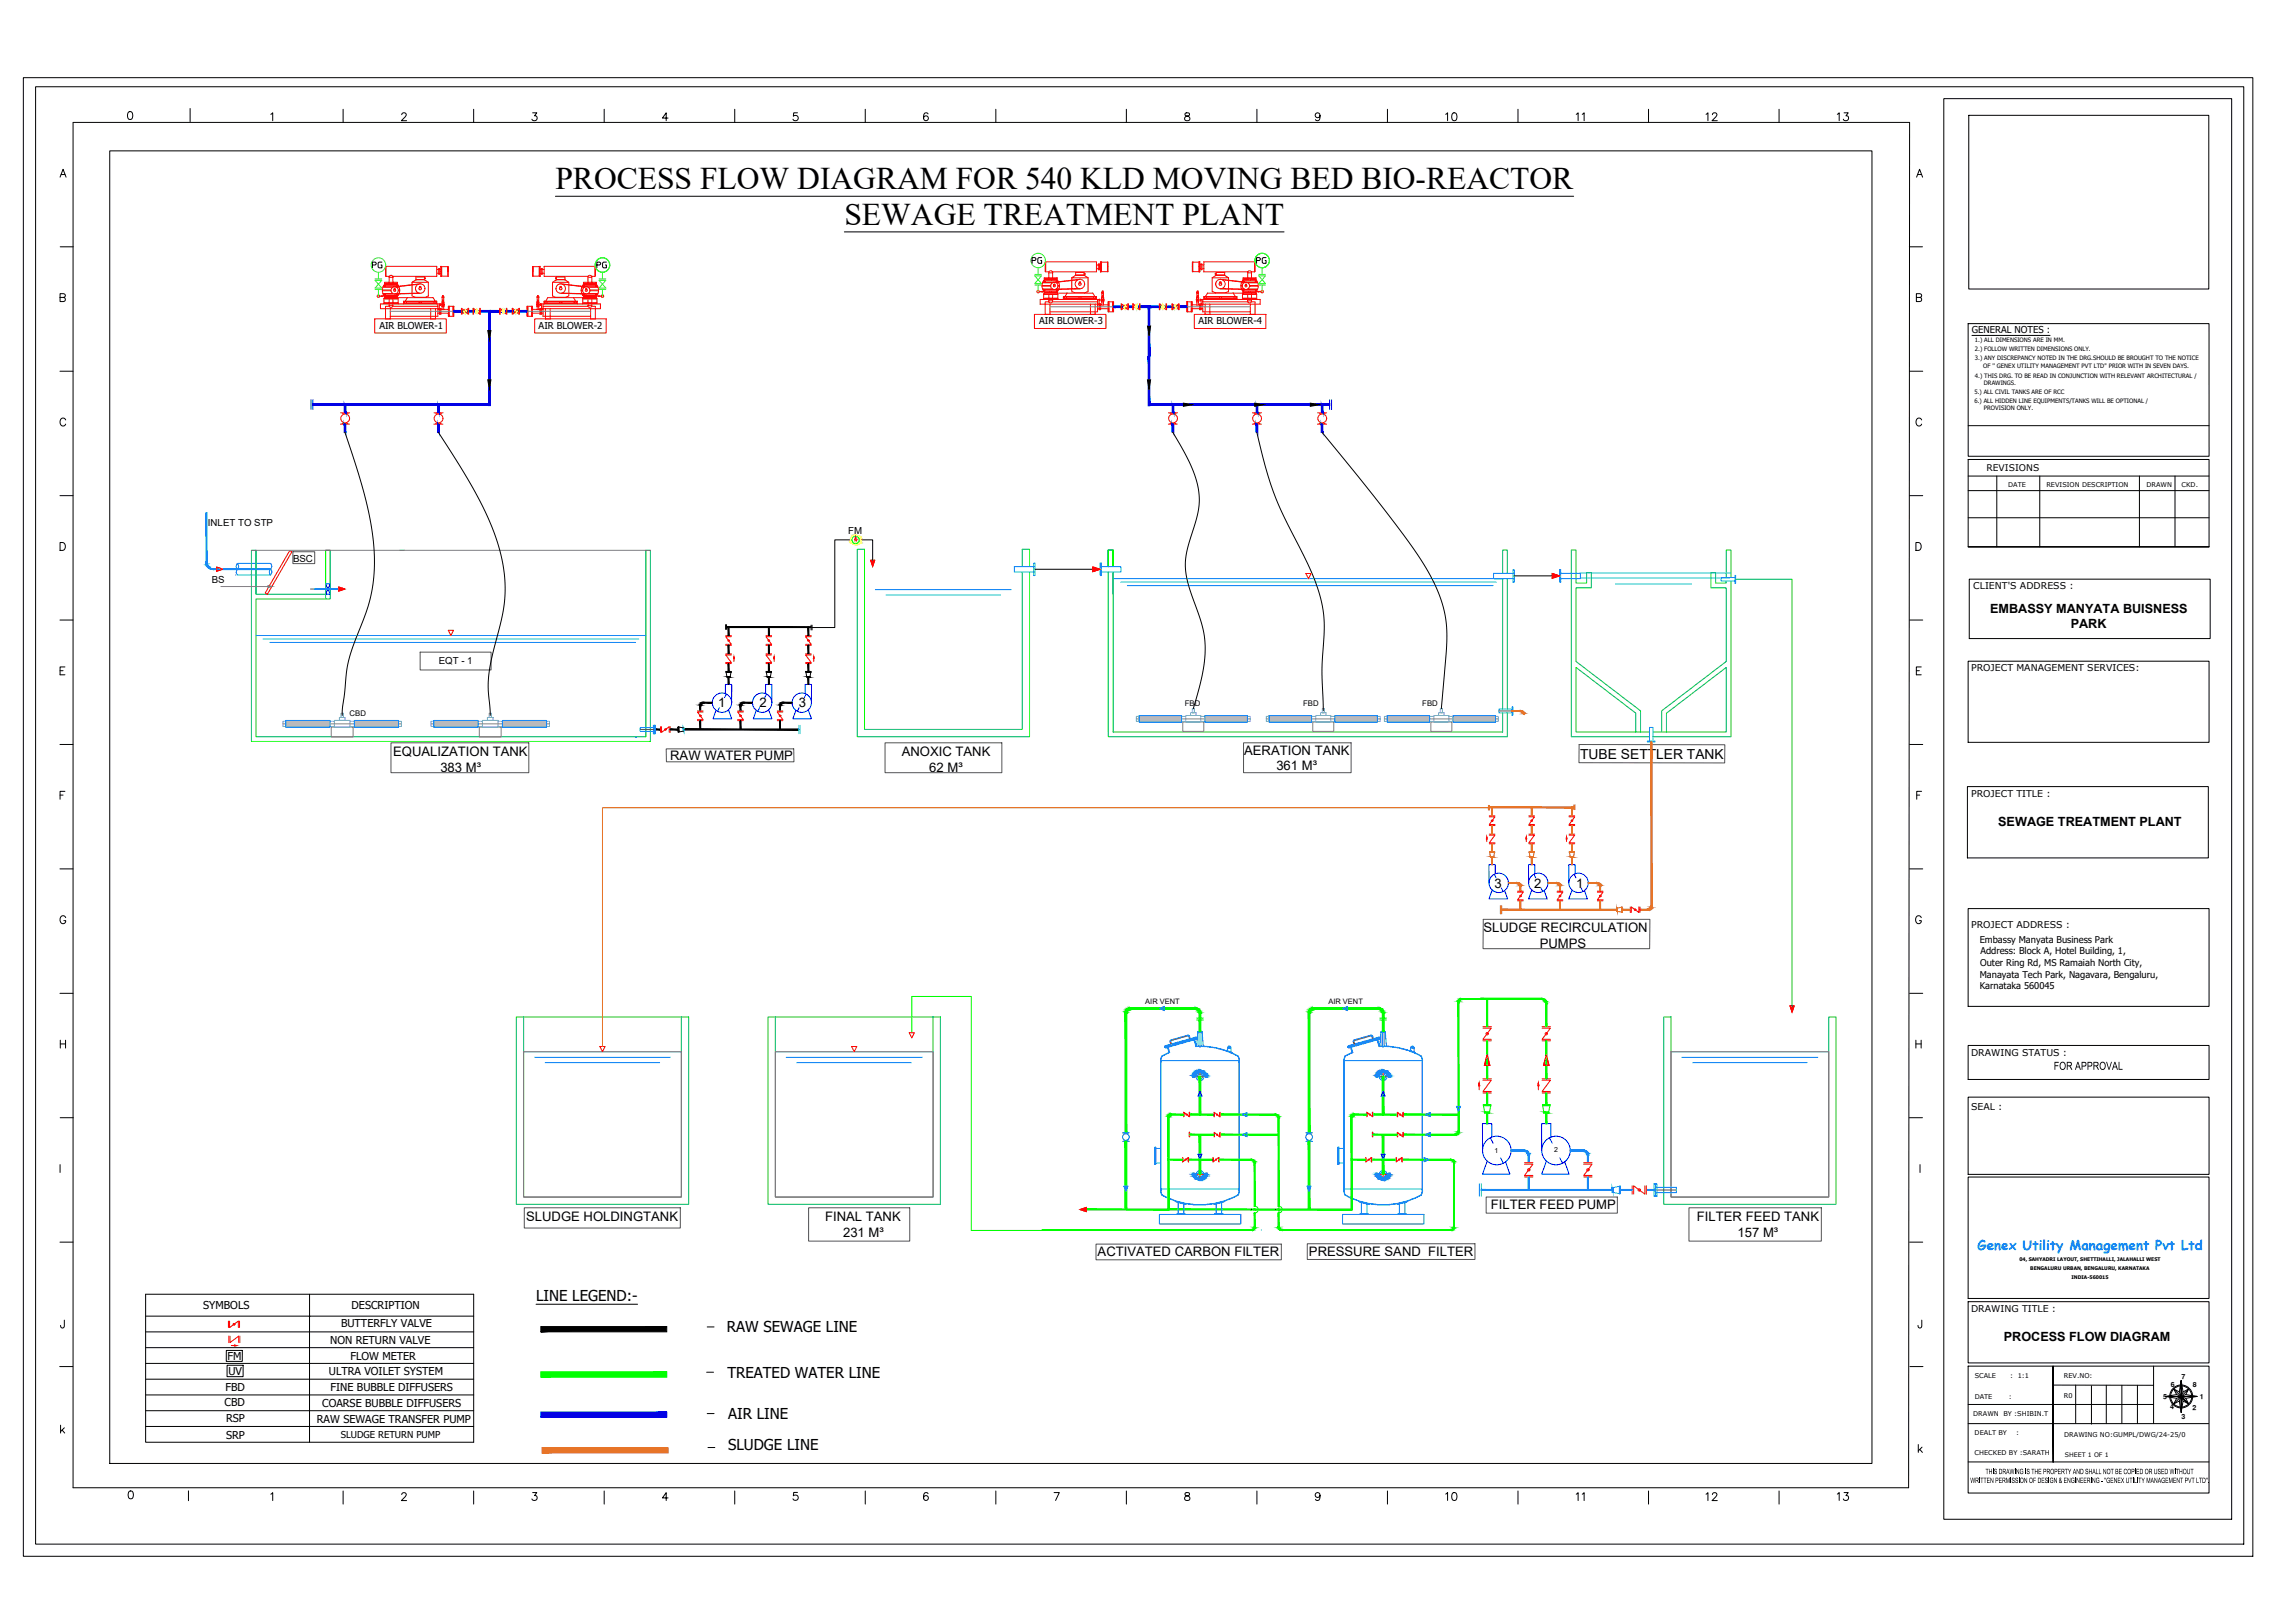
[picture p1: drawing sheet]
<svg xmlns="http://www.w3.org/2000/svg" width="841mm" height="594mm" viewBox="0 0 841 594" stroke-linecap="round" stroke-linejoin="round" font-family="sans-serif">
<defs><g id="words">
<g font-size="11.6">
<text x="203.5" y="69.4">PROCESS FLOW DIAGRAM FOR 540 KLD MOVING BED BIO-REACTOR</text>
<text x="309.4" y="82.4">SEWAGE TREATMENT PLANT</text>
</g>
<g font-size="6.2">
<text x="528.5" y="45.5">10</text>
<text x="581.4" y="45.5" transform="rotate(-90 581.4 45.5)">11</text>
<text x="624.1" y="45.5">12</text>
<text x="672" y="45.5">13</text>
<text x="528.5" y="550.7">10</text>
<text x="576.4" y="550.7">11</text>
<text x="624.1" y="550.7">12</text>
<text x="672" y="550.7">13</text>
</g>
<g font-size="5.5">
<text x="196.4" y="476.5">LINE LEGEND:-</text>
<text x="266.4" y="488">RAW SEWAGE LINE</text>
<text x="266.5" y="504.6">TREATED WATER LINE</text>
<text x="266.8" y="519.8">AIR LINE</text>
<text x="266.8" y="531">SLUDGE LINE</text>
</g>
<g font-size="5.3">
<text x="135.1" y="99.5">PG</text>
<text x="377.1" y="97.7">PG</text>
</g>
<g font-size="5.3" fill="#6edd00">
<text x="217.7" y="99.5">PG</text>
<text x="459.3" y="97.7">PG</text>
</g>
<text font-size="5.1" x="579.1" y="277.9">TUBE SETTLER TANK</text>
<text font-size="4.9" fill="#007fff" x="724.7" y="457.9">Genex Utility Management Pvt Ltd</text>
<g font-size="4.8">
<text x="263.2" y="259.1">1</text>
<text x="278.3" y="259.1">2</text>
<text x="292.7" y="259.1">3</text>
<text x="144.1" y="277">EQUALIZATION TANK</text>
<text x="245.6" y="278.3">RAW WATER PUMP</text>
<text x="330.5" y="277">ANOXIC TANK</text>
<text x="455.9" y="276.4">AERATION TANK</text>
<text x="161.4" y="282.7">383 M³</text>
<text x="340.5" y="282.7">62 M³</text>
<text x="467.7" y="282.1">361 M³</text>
<text x="547.6" y="325.1">3</text>
<text x="562.2" y="325.1">2</text>
<text x="577.6" y="325.1">1</text>
<text x="543.6" y="341.4">SLUDGE RECIRCULATION</text>
<text x="564.3" y="347.2">PUMPS</text>
<text x="546.3" y="442.9">FILTER FEED PUMP</text>
<text x="192.8" y="447.4">SLUDGE HOLDINGTANK</text>
<text x="302.4" y="447.4">FINAL TANK</text>
<text x="621.9" y="447.4">FILTER FEED TANK</text>
<text x="309" y="453.1">231 M³</text>
<text x="636.8" y="453.1">157 M³</text>
<text x="402.2" y="460.2">ACTIVATED CARBON FILTER</text>
<text x="479.7" y="460.1">PRESSURE SAND FILTER</text>
</g>
<g font-size="4.6">
<text x="729.3" y="224.5">EMBASSY MANYATA BUISNESS</text>
<text x="758.8" y="230">PARK</text>
<text x="732.2" y="302.4">SEWAGE TREATMENT PLANT</text>
<text x="734.3" y="491">PROCESS FLOW DIAGRAM</text>
</g>
<text font-size="4.5" x="752.7" y="391.8">FOR APPROVAL</text>
<g font-size="4">
<text x="74.5" y="479.3">SYMBOLS</text>
<text x="128.8" y="479.5">DESCRIPTION</text>
<text x="125" y="486.2">BUTTERFLY VALVE</text>
<text x="121" y="492.1">NON RETURN VALVE</text>
<text x="128.4" y="497.9">FLOW METER</text>
<text x="83.4" y="498.1">FM</text>
<text x="83.7" y="503.7">UV</text>
<text x="120.5" y="503.5">ULTRA VOILET SYSTEM</text>
<text x="82.6" y="509.4">FBD</text>
<text x="121.1" y="509.4">FINE BUBBLE DIFFUSERS</text>
<text x="82.3" y="514.9">CBD</text>
<text x="118.1" y="515.3">COARSE BUBBLE DIFFUSERS</text>
<text x="82.8" y="520.8">RSP</text>
<text x="116.1" y="521.3">RAW SEWAGE TRANSFER PUMP</text>
<text x="82.8" y="526.9">SRP</text>
</g>
<g font-size="3.6">
<text x="76.2" y="192.8">INLET TO STP</text>
<text x="310.9" y="195.5">FM</text>
<text x="107.4" y="205.7">BSC</text>
<text x="77.6" y="213.6">BS</text>
<text x="160.8" y="243.1">EQT - 1</text>
</g>
<g font-size="3.5">
<text x="380.8" y="118.8">AIR BLOWER-3</text>
<text x="439.2" y="118.8">AIR BLOWER-4</text>
<text x="139" y="120.4">AIR BLOWER-1</text>
<text x="197.4" y="120.4">AIR BLOWER-2</text>
<text x="722.6" y="122.1">GENERAL NOTES :</text>
<text x="124.9" y="526.7">SLUDGE RETURN PUMP</text>
</g>
<g font-size="3.4">
<text x="727.9" y="172.6">REVISIONS</text>
<text x="723.1" y="215.6">CLIENT'S ADDRESS :</text>
<text x="722.3" y="245.9">PROJECT MANAGEMENT SERVICES:</text>
<text x="722.3" y="291.8">PROJECT TITLE :</text>
<text x="722.3" y="339.9">PROJECT ADDRESS :</text>
<text x="725.5" y="345.3">Embassy Manyata Business Park</text>
<text x="725.6" y="353.8">Outer Ring Rd, MS Ramaiah North City,</text>
<text x="725.7" y="349.5">Address: Block A, Hotel Building, 1,</text>
<text x="725.5" y="358.1">Manayata Tech Park, Nagavara, Bengaluru,</text>
<text x="725.5" y="362.3">Karnataka 560045</text>
<text x="722.3" y="386.6">DRAWING STATUS :</text>
<text x="722.3" y="406.4">SEAL :</text>
<text x="722.3" y="480.5">DRAWING TITLE :</text>
</g>
<g font-size="3">
<text x="727.6" y="539.9">THIS DRAWING IS THE PROPERTY AND SHALL NOT BE COPIED OR USED WITHOUT</text>
<text x="722" y="543.2">WRITTEN PERMISSION OF DESIGN &amp; ENGINEERING - ''GENEX UTILITY MANAGEMENT PVT LTD''.</text>
</g>
<g font-size="2.8">
<text x="128.1" y="262.3">CBD</text>
<text x="434.2" y="258.4">FBD</text>
<text x="477.6" y="258.4">FBD</text>
<text x="521.2" y="258.4">FBD</text>
</g>
<g font-size="2.7">
<text x="419.7" y="367.8">AIR VENT</text>
<text x="486.8" y="367.8">AIR VENT</text>
</g>
<g font-size="2.6">
<text x="547.7" y="422.2">1</text>
<text x="569.6" y="422">2</text>
<text x="795.6" y="508.1">6</text>
<text x="799.5" y="505.1">7</text>
<text x="803.6" y="507.9">8</text>
<text x="792.7" y="512.4">5</text>
<text x="806.1" y="512.4">1</text>
<text x="795.3" y="516.2">4</text>
<text x="799.5" y="519.7">3</text>
<text x="803.5" y="516.3">2</text>
</g>
<g font-size="2.4">
<text x="735.9" y="178.3">DATE</text>
<text x="749.9" y="178.3">REVISION DESCRIPTION</text>
<text x="786.6" y="178.3">DRAWN</text>
<text x="799.4" y="178.3">CKD.</text>
<text x="723.7" y="504.7">SCALE</text>
<text x="736.6" y="504.7">:</text>
<text x="739.4" y="504.7">1:1</text>
<text x="756.3" y="504.7">REV.NO:</text>
<text x="723.6" y="512.4">DATE</text>
<text x="736.1" y="512.4">:</text>
<text x="756.3" y="511.9">R0</text>
<text x="723.1" y="518.6">DRAWN</text>
<text x="734.2" y="518.6">BY :SHIBIN.T</text>
<text x="723.6" y="525.7">DEALT BY</text>
<text x="738.9" y="525.7">:</text>
<text x="756.4" y="526.5">DRAWING NO:GUMPL/DWG/24-25/0</text>
<text x="723.6" y="532.7">CHECKED BY :SARATH</text>
</g>
<text font-size="2.3" x="756.7" y="533.6">SHEET 1 OF 1</text>
<g font-size="2.2">
<text x="723.7" y="125.3">1.) ALL DIMENSIONS ARE IN MM.</text>
<text x="723.7" y="128.6">2.) FOLLOW WRITTEN DIMENSIONS ONLY.</text>
<text x="723.7" y="131.8">3.) ANY DISCREPANCY NOTED IN THE DRG.SHOULD BE BROUGHT TO THE NOTICE</text>
<text x="726.8" y="134.6">OF '' GENEX UTILITY MANAGEMENT PVT LTD'' PRIOR WITH IN SEVEN DAYS.</text>
<text x="723.7" y="138.3">4.) THIS DRG. TO BE READ IN CONJUNCTION WITH RELEVANT ARCHITECTURAL /</text>
<text x="727" y="141.1">DRAWINGS.</text>
<text x="723.5" y="144.3">5.) ALL CIVIL TANKS ARE OF RCC</text>
<text x="723.5" y="147.4">6.) ALL HIDDEN LINE EQUIPMENTS/TANKS WILL BE OPTIONAL /</text>
<text x="727" y="150.2">PROVISION ONLY.</text>
</g>
<g font-size="1.8">
<text x="740" y="461.7">04, SAHYADRI LAYOUT, SHETTIHALLI, JALAHALLI WEST</text>
<text x="744" y="465.1">BENGALURU URBAN, BENGALURU, KARNATAKA</text>
<text x="759.1" y="468.5">INDIA-560015</text>
</g>
</g></defs>
<!-- layer: PDF_HAT -->
<path d="M98.2 214.6l1.6 .2-1.6 .3z" fill="#808080" stroke="#808080" stroke-width=".37"/>
<!-- layer: PDF_FW -->
<g fill="#00bfff" stroke="#00bfff" stroke-width=".37">
<path d="M75.5 205.9h.3v.4z"/>
<path d="M75.6 206.3h.2z"/>
<path d="M75.6 206.3l.3 .3z"/>
<path d="M75.6 206.7h.3z"/>
<path d="M75.6 206.7l.4 .2z"/>
<path d="M75.8 207h.3z"/>
<path d="M75.8 207l.4 .2z"/>
<path d="M75.9 207.4h.4z"/>
<path d="M75.9 207.4l.5 .1z"/>
<path d="M76.2 207.7h.4z"/>
<path d="M76.2 207.7l.4 .1z"/>
<path d="M76.6 207.8l.3 .2h-.5z"/>
<path d="M76.4 208h.5z"/>
<path d="M76.9 208l.3 .1h-.4z"/>
<path d="M76.8 208.1h.4z"/>
<path d="M77.2 208.1l.3 .1z"/>
<path d="M77.1 208.2h.4z"/>
<path d="M77.5 208.2l.3 .1z"/>
<path d="M77.5 208.3l.3 .2z"/>
<path d="M77.8 208.3h.4z"/>
<path d="M77.8 208.3h.4v.3z"/>
<path d="M581.7 422.9h.4z"/>
<path d="M581.6 422.6h.4z"/>
<path d="M581.6 422.6l.4 .2z"/>
<path d="M581.4 422.3l.4-.2 .1 .2z"/>
<path d="M581.4 422.3l.5 .1z"/>
<path d="M581.5 421.8l.2 .3h-.5z"/>
<path d="M581.2 422.1h.6z"/>
<path d="M581.2 421.5l.3 .3h-.5z"/>
<path d="M581 421.8h.5z"/>
<path d="M580.9 421.4l.3 .1h-.4z"/>
<path d="M580.8 421.5h.4z"/>
<path d="M580.5 421.2l.4 .2z"/>
<path d="M580.5 421.4h.4l-.2 .2z"/>
<path d="M580.1 421.2h.4z"/>
<path d="M580.1 421.2h.4l-.1 .4z"/>
<path d="M560 422.9h.4z"/>
<path d="M559.9 422.6h.4z"/>
<path d="M559.9 422.6l.5 .2z"/>
<path d="M559.8 422.3l.3-.2 .1 .2z"/>
<path d="M559.8 422.3l.4 .1z"/>
<path d="M559.6 422.1l.2-.3 .2 .3z"/>
<path d="M559.6 422.1h.5z"/>
<path d="M559.5 421.5l.3 .3h-.5z"/>
<path d="M559.3 421.8h.5z"/>
<path d="M559.2 421.4l.3 .1h-.4z"/>
<path d="M559.1 421.5h.4z"/>
<path d="M558.8 421.2l.4 .2z"/>
<path d="M558.8 421.4h.4l-.1 .2z"/>
<path d="M558.4 421.2h.4z"/>
<path d="M558.4 421.2h.4l-.1 .4z"/>
<path d="M581.7 431.1h.4z"/>
<path d="M581.7 431.1h.4v4.7z"/>
<path d="M560 431.1h.4z"/>
<path d="M560 431.1h.4v4.7z"/>
<path d="M75.5 187.8l.3 18.1v-18.1zM75.5 187.8l.3 18.1h-.3z"/>
<path d="M75.5 205.9v.4h.3zM75.5 206.3h.3z"/>
<path d="M75.6 206.3l.3 .3zM75.6 206.6h.3z"/>
<path d="M75.6 206.7l.4 .2zM75.7 206.9h.3z"/>
<path d="M75.8 207l.4 .2zM75.9 207.2h.3z"/>
<path d="M75.9 207.4l.5 .1zM76 207.5h.4z"/>
<path d="M76.2 207.7l.4 .1zM76.2 207.8h.4l-.2 .2z"/>
<path d="M76.4 208h.5zM76.5 208h.4l-.2 .2z"/>
<path d="M76.8 208.1l.4 .1zM76.7 208.2h.5z"/>
<path d="M77.1 208.2l.4 .2zM77.1 208.4h.4z"/>
<path d="M77.5 208.3l-.1 .2h.4zM77.4 208.5h.4z"/>
<path d="M77.8 208.3v.3h.4zM77.8 208.6h.4z"/>
<path d="M78.2 208.3l21 .3v-.3zM78.2 208.3l21 .3h-21z"/>
<path d="M115.4 215.6l8.7 .3v-.3zM115.4 215.6l8.7 .3h-8.7z"/>
<path d="M603.3 435.7l2.8 .3v-.3zM603.3 435.7l2.8 .3h-2.8z"/>
<path d="M542.8 435.7l48.1 .3v-.3zM542.8 435.7l48.1 .3h-48.1z"/>
<path d="M590.7 435l.4 1.7v-1.7zM590.7 435l.4 1.7h-.4z"/>
<path d="M593.5 434.5l.3 2.7v-2.7zM593.5 434.5l.3 2.7h-.3z"/>
<path d="M593.6 435.7l4.5 .3v-.3zM593.6 435.7l4.5 .3h-4.5z"/>
<path d="M581.7 423.2l.4 2.7v-2.7zM581.7 423.2l.4 2.7h-.4z"/>
<path d="M581.7 422.9l.4 .3v-.3zM581.7 422.9l.4 .3h-.4z"/>
<path d="M581.6 422.6l.4 .2zM581.7 422.8h.3z"/>
<path d="M581.4 422.3l.5 .1zM581.5 422.4h.4z"/>
<path d="M581.2 422.1h.6zM581.3 422.1h.5l-.4 .2z"/>
<path d="M581 421.8l.4 .1zM581 421.9h.4l-.2 .2z"/>
<path d="M580.8 421.5l.3 .2zM580.7 421.7h.4z"/>
<path d="M580.5 421.4l-.1 .2h.3zM580.4 421.6h.3z"/>
<path d="M580.1 421.2v.4h.3zM580.1 421.6h.3z"/>
<path d="M575.4 421.2l4.7 .4v-.4zM575.4 421.2l4.7 .4h-4.7z"/>
<path d="M560 423.2l.4 2.7v-2.7zM560 423.2l.4 2.7h-.4z"/>
<path d="M560 422.9l.4 .3v-.3zM560 422.9l.4 .3h-.4z"/>
<path d="M559.9 422.6l.5 .2zM560 422.8h.4z"/>
<path d="M559.8 422.3l.4 .1zM559.8 422.4h.4z"/>
<path d="M559.6 422.1h.5zM559.6 422.1h.5l-.3 .2z"/>
<path d="M559.3 421.8l.5 .1zM559.3 421.9h.5l-.2 .2z"/>
<path d="M559.1 421.5l.3 .2zM559 421.7h.4z"/>
<path d="M558.8 421.4l-.1 .2h.4zM558.7 421.6h.4z"/>
<path d="M558.4 421.2v.4h.3zM558.4 421.6h.3z"/>
<path d="M553.8 421.2l4.6 .4v-.4zM553.8 421.2l4.6 .4h-4.6z"/>
<path d="M581.7 435.8h.4zM581.7 431.1l.4 4.7h-.4z"/>
<path d="M560 435.8h.4zM560 431.1l.4 4.7h-.4z"/>
<path d="M250.4 266.6l.2 1.2v-1.2zM250.4 266.6l.2 1.2h-.2z"/>
</g>
<!-- layer: PDF_DWG -->
<g fill="#f00" stroke="#f00" stroke-width=".37">
<path d="M79.4 207.7l2.3 .8-2.3 .7z"/>
<path d="M124.1 215l2.3 .7-2.3 .8z"/>
<path d="M566.6 386.3l1.1 3.9h-2.1z"/>
<path d="M545 386.3l1 3.9h-2.1z"/>
<path d="M656 368.4h1.5l-.8 2.3z"/>
<path d="M395.8 443l2.3-.8v1.6z"/>
<path d="M400.5 207.6l2.6 .9-2.6 .9z"/>
<path d="M568.8 210l2.7 .9-2.7 .9z"/>
<path d="M319 205.2h1.6l-.8 2.3z"/>
</g>
<!-- layer: PDF_Equipments -->
<g fill="none" stroke="#007fff" stroke-width=".37">
<path d="M86.4 210.6h.1M87 206.4h12.2a1.69 1.69 0 0 1-.4 2.6l-.1 .5 .5 1.1h-12.2a1.67 1.67 0 0 1 .4-2.6l.1-.6zM87 206.4a1.43 1.43 0 0 0 0 2.1M99.2 208.4a1.43 1.43 0 0 1 0 2.2M104.8 263.9h16.1v2.5h-16.1zM129.8 263.9h16.2v2.5h-16.2zM159 263.9h16.2v2.5h-16.2zM184.1 263.9h16.2v2.5h-16.2zM417.4 262.1h15.6v2.4h-15.6zM441.6 262.1h15.5v2.4h-15.5zM465.1 262.1h15.5v2.4h-15.5zM489.2 262.1h15.6v2.4h-15.6z"/>
<path d="M508.3 262.1h15.6v2.4h-15.6zM532.5 262.1h15.5v2.4h-15.5z"/>
</g>
<!-- layer: PDF_HAT -->
<g fill="none" stroke="#545454" stroke-width=".37">
<path d="M85.7 208.5h13.5M107.3 202.1h8v4.3h-8zM113.8 215.7h7.6M154 238.9h26v6.5h-26zM143.3 272.1h50.5v10.9h-50.5zM234.6 267.2h5.5M244.1 274.3h46.8l.1 4.7h-46.8zM324.3 272.1h42.8v10.9h-42.8zM455.7 272.1h39.4v10.9h-39.4zM549.3 260.4h5.5M578.7 272.7l53.4 .1-.1 6.6h-53.4zM543.6 336.7h61l-.1 10.8h-61z"/>
<path d="M544.6 438.4h48.1v5.9h-48.1zM606.2 435.9h8.1M192.1 442.4h57.2v7.4h-57.2zM296.3 442.4h37.1v12.2h-37.1zM618.9 442.4h48.5v12.2h-48.5z"/>
</g>
<!-- layer: PDF_A-Lscp-Green -->
<g fill="none" stroke="#00b82e" stroke-width=".37">
<path d="M92.1 201.6h1.7v16h25.5v-16h1.7v17.8h-27.2v50.5h142.8v-68.3h1.7v70h-146.2zM93.8 201.6v16M121 217.6v-16h-1.7v17.8M146.5 201.6h1.7M236.6 201.6v68.3M374.6 209.5v57.7h-57.8v-66h-2.7v68.6h63.2v-60.3M374.6 207.5v-6.3h2.7v6.3M406.1 201.5v6v-6M406.1 201.5v6v-6h1.8v6v-6M406.1 201.5h1.8v6M406.1 202.6v4.9M407.9 209.5v8.1"/>
<path d="M407.9 209.5v58.6h142.7v-7M550.6 210v-8.5h1.8v8.5M550.6 212v47.7M552.4 212v47.7M632.6 212.8v.8h-3.9v-3.9h-1.7v5.6h5.6v27l-23.7 18.1v7.7M632.6 211.5v-10h1.7v10M634.3 212.8v57h-28.6M636.1 212.2h20.6v156.5M552.4 261.1v8.7h-146.3v-60.3v58.6M599.5 268.1v-6.9l-21.9-16.7v23.6h26.9M601.2 268.1v-7.7l-23.6-18.1v-27h5.6v-5.6h-1.8v3.9h-3.8v-12.1h-1.8v68.3h28.7M605.7 268.1h26.9v-23.6l-21.9 16.7v6.9"/>
<path d="M189.2 372.5h63.2v68.6h-63.2zM191.9 372.5v65.9h57.8v-65.9M281.5 372.5h63.1v68.6h-63.1zM284.1 372.5v65.9h57.8v-65.9M609.7 372.5h2.7v65.9h57.8v-65.9h2.6v68.6h-63.1z"/>
</g>
<!-- layer: PDF_NAL -->
<path d="M119.3 213.8l1.7 3.8M121 213.8l-1.7 3.8v-3.8h1.7v3.8h-1.7" fill="none" stroke="#00f" stroke-width=".37"/>
<!-- layer: PDF_WATER LEVEL -->
<g fill="none" stroke="#00bfff" stroke-width=".37">
<path d="M320.8 216h49.8M366.7 217.9l-42 .1M408.1 212h142.8M410.6 213.2h137.8M413.1 214.5h134M579.1 209.9h55M579.1 211.7h54.6M592 213.9h27.9M93.8 232.8h142.8M96.4 234h137.7M98.9 235.3h134M191.9 385.2h57.8"/>
<path d="M241.7 389.2h-42M245.7 387.2h-49.8M284.1 385.2h57.8M334 389.2h-42M338 387.2h-49.9M612.4 385.2h57.8M662.2 389.2h-42M666.2 387.2h-49.9"/>
</g>
<!-- layer: PDF_R_ROCK -->
<path d="M478.6 210.1h1.9l-1 1.9zM164.3 230.9h1.9l-1 1.9zM333.2 378.3h1.9l-1 1.9zM219.8 383.3h1.9l-.9 1.9zM312.1 383.3h1.9l-1 1.9z" fill="none" stroke="#f00" stroke-width=".37"/>
<!-- layer: PDF_MF -->
<path d="M106.2 201.7l.7 .4-8.9 15.5-.8-.4z" fill="none" stroke="#f00" stroke-width=".37"/>
<!-- layer: PDF_HAT -->
<path d="M80.9 214.8h17.3M98.2 214.6l1.6 .2-1.6 .3z" fill="none" stroke="#808080" stroke-width=".37"/>
<!-- layer: PDF_FW -->
<g fill="none" stroke="#00bfff" stroke-width=".37">
<path d="M75.5 187.8h.3v18.1h-.3zM75.5 205.9h.3v.4h-.2zM75.6 206.3h.2l.1 .3-.3 .1zM75.6 206.7l.3-.1 .1 .3-.2 .1zM75.8 207l.2-.1 .2 .3-.3 .2zM75.9 207.4l.3-.2 .2 .3-.2 .2zM76.2 207.7l.2-.2 .2 .3-.2 .2zM76.6 207.8l.3 .2-.2 .2-.3-.2zM76.9 208l.3 .1-.1 .3-.4-.2zM77.2 208.1l.3 .1-.1 .3-.3-.1zM77.5 208.2l.3 .1v.3l-.4-.1zM77.8 208.3h.4v.3h-.4z"/>
<path d="M78.2 208.3h21v.3h-21zM115.4 215.6h8.7v.3h-8.7zM250.4 266.6h.2v1.2h-.2zM292.7 265.7v3M293.2 265.7v3M542.1 433.6v4.5M542.8 435.7h48.1v.3h-48.1zM542.8 433.6v4.5M553.8 421.2h4.6v.4h-4.6zM558.4 421.2h.4l-.1 .4h-.3zM558.8 421.2l.4 .2-.2 .3-.3-.1zM559.2 421.4l.3 .1-.2 .4-.3-.2z"/>
<path d="M559.5 421.5l.3 .3-.2 .3-.3-.2zM559.6 422.1l.2-.3 .3 .3-.3 .2zM559.8 422.3l.3-.2 .1 .3-.3 .2zM559.9 422.6l.3-.2 .2 .4-.4 .1zM560 422.9l.4-.1v.4h-.4zM560 423.2h.4v2.7h-.4zM560 431.1h.4v4.7h-.4zM575.4 421.2h4.7v.4h-4.7zM580.1 421.2h.4l-.1 .4h-.3zM580.5 421.2l.4 .2-.2 .3-.3-.1zM580.9 421.4l.3 .1-.2 .4-.3-.2zM581.2 421.5l.3 .3-.3 .3-.2-.2z"/>
<path d="M581.2 422.1l.3-.3 .3 .3-.4 .2zM581.4 422.3l.4-.2 .1 .3-.3 .2zM581.6 422.6l.3-.2 .1 .4-.3 .1zM581.7 422.9l.3-.1 .1 .4h-.4zM581.7 423.2h.4v2.7h-.4zM581.7 431.1h.4v4.7h-.4zM590.7 435h.4v1.7h-.4zM590.9 436.7l2.7 .5M593.5 434.5h.3v2.7h-.3zM593.6 435.7h4.5v.3h-4.5zM593.6 434.5l-2.7 .5M603.3 435.7h2.8v.3h-2.8z"/>
</g>
<!-- layer: PDF_DWG -->
<path d="M79.4 207.7l2.3 .8-2.3 .7zM124.1 215l2.3 .7-2.3 .8zM319 205.2h1.6l-.8 2.3zM400.5 207.6l2.6 .9-2.6 .9zM568.8 210l2.7 .9-2.7 .9zM656 368.4h1.5l-.8 2.3zM545 386.3l1 3.9h-2.1zM566.6 386.3l1.1 3.9h-2.1zM395.8 443l2.3-.8v1.6z" fill="none" stroke="#f00" stroke-width=".37"/>
<!-- layer: PDF_DIM -->
<path d="M92.1 201.6h146.2M191.9 385.2h57.8v53.2h-57.8zM284.1 385.2h57.8v53.2h-57.8zM612.4 385.2h57.8v53.2h-57.8z" fill="none" stroke="#808080" stroke-width=".37"/>
<!-- layer: PDF_TXT -->
<path d="M103.7 265.1h43.4M121.4 266.3h8v3.6h-8zM157.9 265.1h43.5M175.6 266.3h8v3.6h-8zM416.4 263.3h41.8M433.4 264.4h7.7v3.5h-7.7zM464 263.3h41.8M481.1 264.4h7.7v3.5h-7.7zM507.3 263.3h41.8M524.3 264.4h7.7v3.5h-7.7z" fill="none" stroke="#808080" stroke-width=".37"/>
<g fill="none" stroke="#6ea5dd" stroke-width=".37">
<path d="M436.9 259.6h.8v1.5h-.8zM484.5 259.6h.8v1.5h-.8zM527.8 259.6h.8v1.5h-.8zM122.5 264.2h-18.8v1.9h18.8M122.5 263.8h5.7v2.5h-5.7zM124.4 262.8h2v1h-2zM125 261.2h.8v1.6h-.8zM128.2 264.2h18.9v1.9h-18.9M176.8 264.2h-18.9v1.9h18.9M176.8 263.8h5.7v2.5h-5.7zM178.6 262.8h2.1v1h-2.1zM179.2 261.2h.9v1.6h-.9z"/>
<path d="M182.5 264.2h18.9v1.9h-18.9M434.5 262.4h-18.1v1.8h18.1M434.5 262.1h5.5v2.3h-5.5zM436.3 261.1h2v1h-2zM440 262.4h18.2v1.8h-18.2M482.2 262.4h-18.2v1.8h18.2M482.2 262.1h5.5v2.3h-5.5zM483.9 261.1h2v1h-2zM487.7 262.4h18.1v1.8h-18.1M525.4 262.4h-18.1v1.8h18.1M525.4 262.1h5.5v2.3h-5.5zM527.2 261.1h2v1h-2z"/>
<path d="M530.9 262.4h18.2v1.8h-18.2"/>
</g>
<!-- layer: PDF_Hatch -->
<g fill="none" stroke="#bababa" stroke-width=".37">
<path d="M104.8 266.3v.1M104.8 266v.1M104.8 265.8l.2 .4M104.8 265.5l.5 .9M104.8 264.9l.7 1.3M104.8 264.6l1 1.8M104.8 264.3l1.1 2M104.8 264l1.2 2.2M104.8 264.5l.2-.6 1.4 2.4M104.8 265l.7-1.1 1.4 2.4M104.8 265.9l1.1-1.9 1.4 2.4M104.8 266.2l1.2-2.3 1.4 2.4"/>
<path d="M104.8 263.9h.1M104.8 264.1v.1M104.9 264l1.4 2.4M104.9 263.9h15.9M104.9 264h15.9M104.9 264.2h15.9M104.9 264.3h15.9M104.9 264.5h15.9M104.9 264.6h15.9M104.9 264.8h15.9M104.9 264.9h15.9M104.9 265h15.9"/>
<path d="M104.9 265.2h15.9M104.9 265.3h15.9M104.9 265.5h15.9M104.9 265.6h15.9M104.9 265.8h15.9M104.9 265.9h15.9M104.9 266h15.9l-1.1-2-1.3 2.3M104.9 266.2h15.9M104.9 263.9v.1M105 266.3l1.3-2.3 1.4 2.4M105.1 263.9l1.4 2.3M105.2 263.9l-.4 .8"/>
<path d="M105.4 264l1.4 2.4M105.5 264l-.7 1.3M105.6 263.9l1.4 2.3M105.7 263.9l-.9 1.7M106 266.3l1.3-2.3 1.4 2.4M106.1 263.9l1.4 2.3M106.2 263.9l-1.3 2.4h15.9l-1.3-2.4M106.5 263.9l1.4 2.4 1.5-2.4M106.5 266.3l1.5-2.4 1.4 2.4M106.5 264l-1.4 2.4M106.6 263.9l1.4 2.3M106.7 263.9l-1.3 2.3"/>
<path d="M106.8 264l1.4 2.4M106.9 263.9l-1.5 2.4-.6-1.1M107 266.3l1.3-2.3 1.4 2.4M107.1 263.9l1.4 2.3M107.2 263.9l-1.3 2.3M107.5 263.9l1.4 2.4M107.5 266.3l1.3-2.3 1.4 2.4M107.5 264l-1.4 2.4M107.6 263.9l1.4 2.3M107.7 263.9l-1.4 2.3M107.8 264l1.4 2.4M108 264l-1.4 2.4"/>
<path d="M108.1 263.9l1.4 2.3M108.2 263.9l-1.4 2.3M108.4 266.3l-1.4-2.4-1.4 2.5M108.5 266.3l1.3-2.3 1.4 2.4M108.6 263.9l1.4 2.3M108.7 263.9l-1.4 2.3M109 263.9l1.4 2.4M109 264l-1.4 2.4M109.1 263.9l1.4 2.3M109.2 263.9l-1.4 2.3M109.3 264l1.4 2.4M109.4 266.3l1.4-2.3 1.4 2.4"/>
<path d="M109.6 263.9l1.4 2.3M109.7 263.9l-1.4 2.3M109.9 266.3l-1.4-2.4-1.4 2.5M109.9 263.9l1.4 2.4M109.9 266.3l1.4-2.3 1.4 2.4M110 264l-1.4 2.4M110.1 263.9l1.4 2.3M110.2 263.9l-1.4 2.3M110.3 264l1.4 2.4M110.4 263.9l-1.4 2.4M110.6 263.9l1.4 2.3M110.7 263.9l-1.4 2.3"/>
<path d="M110.9 266.3l-1.5-2.4-1.3 2.5M110.9 266.3l1.4-2.3 1.4 2.4M111.1 263.9l1.4 2.3M111.2 263.9l-1.4 2.3M111.4 263.9l1.4 2.4M111.5 264l-1.4 2.4M111.6 263.9l1.4 2.3M111.7 263.9l-1.4 2.3M111.8 264l1.4 2.4M111.8 266.3l-1.4-2.4-1.3 2.5M111.8 263.9l-1.4 2.4M111.9 266.3l1.4-2.3 1.4 2.4"/>
<path d="M112.1 263.9l1.3 2.3M112.2 263.9l-1.4 2.3M112.3 266.3l-1.4-2.4-1.3 2.5M112.4 263.9l1.4 2.4M112.4 266.3l1.4-2.3 1.4 2.4M112.5 264l-1.4 2.4M112.6 263.9l1.3 2.3M112.7 263.9l-1.4 2.3M112.8 264l1.4 2.4M112.8 263.9l-1.4 2.4M113.1 263.9l1.3 2.3M113.2 263.9l-1.4 2.3"/>
<path d="M113.3 266.3l-1.4-2.4-1.3 2.5M113.4 266.3l1.4-2.3 1.4 2.4M113.6 263.9l1.3 2.3M113.7 263.9l-1.4 2.3M113.9 263.9l1.4 2.4M113.9 264l-1.3 2.4M114.1 263.9l1.3 2.3M114.2 263.9l-1.4 2.3M114.3 264l1.4 2.4M114.3 266.3l-1.4-2.4-1.3 2.5M114.3 263.9l-1.4 2.4M114.4 266.3l1.4-2.3 1.4 2.4"/>
<path d="M114.6 263.9l1.3 2.3M114.7 263.9l-1.4 2.3M114.8 266.3l-1.4-2.4-1.3 2.5M114.9 263.9l1.4 2.4M114.9 266.3l1.4-2.3 1.4 2.4M114.9 264l-1.4 2.4M115.1 263.9l1.3 2.3M115.2 263.9l-1.4 2.3M115.3 264l1.4 2.4M115.3 263.9l-1.4 2.4M115.5 263.9l1.4 2.3M115.7 263.9l-1.4 2.3"/>
<path d="M115.8 266.3l-1.4-2.4-1.4 2.5M115.9 266.3l1.3-2.3 1.4 2.4M116 263.9l1.4 2.3M116.1 263.9l-1.3 2.3M116.4 263.9l1.4 2.4M116.4 264l-1.4 2.4M116.5 263.9l1.4 2.3M116.6 263.9l-1.3 2.3M116.8 264l1.3 2.4M116.8 266.3l-1.4-2.4-1.4 2.5M116.8 263.9l-1.4 2.4M116.9 266.3l1.3-2.3 1.4 2.4"/>
<path d="M117 263.9l1.4 2.3M117.1 263.9l-1.3 2.3M117.3 266.3l-1.4-2.4-1.4 2.5M117.4 263.9l1.4 2.4M117.4 266.3l1.3-2.3 1.4 2.4M117.4 264l-1.4 2.4M117.5 263.9l1.4 2.3M117.6 263.9l-1.3 2.3M117.7 264l1.4 2.4M117.8 263.9l-1.4 2.4M118 263.9l1.4 2.3M118.1 263.9l-1.3 2.3"/>
<path d="M118.3 266.3l-1.4-2.4-1.4 2.5M118.5 263.9l1.4 2.3M118.6 263.9l-1.4 2.3M118.9 263.9l1.4 2.4M118.9 264l-1.4 2.4M119 266.4l1.4-2.5 .5 .9-.9 1.6M119 263.9l1.4 2.3M119.1 263.9l-1.4 2.3M119.2 264l1.4 2.4M119.3 266.3l-1.4-2.4-1.4 2.5M119.3 263.9l-1.4 2.4M119.6 263.9l-1.4 2.3"/>
<path d="M119.8 266.3l-1.4-2.4-1.4 2.5M119.9 263.9l1 1.8-.4 .7M119.9 264l-1.4 2.4M120 263.9l.9 1.5-.5 .9M120.1 263.9l-1.4 2.3M120.2 264l.7 1.1-.7 1.1M120.3 263.9l-1.4 2.4M120.5 263.9l.4 .6-1 1.8M120.6 263.9l-1.4 2.3M120.8 266.3l-1.4-2.4-1.4 2.5M120.8 264l-1.4 2.3M120.8 266.2h-.1"/>
<path d="M120.8 264.2h.1M120.8 263.9l.1 .1M120.9 264l-1.4 2.4M120.9 264.2l-1.2 2M129.9 266.1v.1M129.9 263.9l1.4 2.3M129.9 263.9h16.1l-1.4 2.4M129.9 264.2h16.1l-1.2 2.2M129.9 264.5h16.1l-1 1.7M129.9 264.8h16.1l-.9 1.5M129.9 264.9h16.1l-.5-.9-1.4 2.3M129.9 265h16.1l-.8 1.4"/>
<path d="M129.9 265.3h16.1l-.5 .9M129.9 265.5h16.1l-.9-1.6-1.3 2.5M129.9 265.6h16.1l-.4 .7M129.9 265.8h16.1l-1-1.8-1.4 2.3M129.9 265.9h16.1l-.3 .5M129.9 266.2h16.1M129.9 266.3h16.1l-1.4-2.4-1.3 2.5M130 266.3v.1M130 263.9h.1M130.1 264l1.4 2.4M130.2 263.9l-.3 .5 1.1 2M130.3 266.3l1.3-2.3 1.4 2.4"/>
<path d="M130.4 263.9l1.4 2.3M130.5 263.9l-.6 1.1 .8 1.3M130.5 266.4l-.6-1.1 .8-1.4 1.3 2.5M130.8 263.9l1.4 2.4M130.8 266.3l1.3-2.3 1.4 2.4M130.8 264l-.9 1.5 .4 .7M130.8 266.2l-.9-1.5 .4-.7 1.4 2.3M130.9 263.9l1.4 2.3M131 263.9l-1.1 1.9 .3 .5M131.1 264l1.4 2.4M131.2 263.9l-1.3 2.2M131.4 263.9l1.4 2.3"/>
<path d="M131.5 263.9l-1.4 2.3M131.7 266.3l1.4-2.3 1.4 2.4M131.9 263.9l1.4 2.3M132 263.9l-1.4 2.3M132.2 263.9l1.4 2.4M132.3 264l-1.4 2.4M132.4 263.9l1.4 2.3M132.5 263.9l-1.4 2.3M132.6 264l1.4 2.4M132.6 266.3l-1.4-2.4-1.3 2.5M132.6 263.9l-1.4 2.4M132.7 266.3l1.4-2.3 1.4 2.4"/>
<path d="M132.9 263.9l1.4 2.3M133 263.9l-1.4 2.3M133.1 266.3l-1.4-2.4-1.3 2.5M133.2 263.9l1.4 2.4M133.2 266.3l1.4-2.3 1.4 2.4M133.3 264l-1.4 2.4M133.4 263.9l1.4 2.3M133.5 263.9l-1.4 2.3M133.6 264l1.4 2.4M133.6 263.9l-1.4 2.4M133.9 263.9l1.4 2.3M134 263.9l-1.4 2.3"/>
<path d="M134.1 266.3l-1.4-2.4-1.3 2.5M134.2 266.3l1.4-2.3 1.4 2.4M134.4 263.9l1.3 2.3M134.5 263.9l-1.4 2.3M134.7 263.9l1.4 2.4M134.8 264l-1.4 2.4M134.9 263.9l1.3 2.3M135 263.9l-1.4 2.3M135.1 264l1.4 2.4M135.1 266.3l-1.4-2.4-1.3 2.5M135.1 263.9l-1.4 2.4M135.2 266.3l1.4-2.3 1.4 2.4"/>
<path d="M135.4 263.9l1.3 2.3M135.5 263.9l-1.4 2.3M135.6 266.3l-1.4-2.4-1.3 2.5M135.7 263.9l1.4 2.4 1.5-2.4M135.7 266.3l1.5-2.4 1.4 2.4M135.7 264l-1.3 2.4M135.9 263.9l1.3 2.3M136 263.9l-1.4 2.3M136.1 264l1.4 2.4M136.1 263.9l-1.4 2.4M136.4 263.9l1.3 2.3M136.5 263.9l-1.4 2.3"/>
<path d="M136.6 266.3l-1.4-2.4-1.3 2.5M136.7 266.3l1.4-2.3 1.4 2.4M136.8 263.9l1.4 2.3M137 263.9l-1.4 2.3M137.1 264l1.4 2.4M137.2 264l-1.4 2.4M137.3 263.9l1.4 2.3M137.4 263.9l-1.3 2.3M137.6 264l1.4 2.4M137.6 266.3l-1.4-2.4-1.4 2.5M137.6 263.9l-1.4 2.4M137.7 266.3l1.4-2.3 1.3 2.4"/>
<path d="M137.8 263.9l1.4 2.3M137.9 263.9l-1.3 2.3M138.1 266.3l-1.4-2.4-1.4 2.5M138.2 263.9l1.4 2.4 1.5-2.4M138.2 266.3l1.5-2.4 1.4 2.4M138.2 264l-1.4 2.4M138.3 263.9l1.4 2.3M138.4 263.9l-1.3 2.3M138.6 264l1.4 2.4M138.7 266.3l1.3-2.3 1.4 2.4M138.8 263.9l1.4 2.3M138.9 263.9l-1.3 2.3"/>
<path d="M139.1 266.3l-1.4-2.4-1.4 2.5M139.2 263.9l1.4 2.4M139.2 266.3l1.3-2.3 1.4 2.4M139.2 264l-1.4 2.4M139.3 263.9l1.4 2.3M139.4 263.9l-1.3 2.3M139.5 264l1.4 2.4M139.7 264l-1.4 2.4M139.8 263.9l1.4 2.3M139.9 263.9l-1.3 2.3M140.1 266.3l-1.4-2.4-1.4 2.5M140.2 266.3l1.3-2.3 1.4 2.4"/>
<path d="M140.3 263.9l1.4 2.3M140.4 263.9l-1.3 2.3M140.7 263.9l1.4 2.4M140.7 264l-1.4 2.4M140.8 263.9l1.4 2.3M140.9 263.9l-1.4 2.3M141 264l1.4 2.4M141.2 266.3l1.3-2.3 1.4 2.4M141.3 263.9l1.4 2.3M141.4 263.9l-1.4 2.3M141.6 266.3l-1.4-2.4-1.4 2.5M141.6 263.9l1.5 2.4"/>
<path d="M141.6 266.3l1.4-2.3 1.4 2.4M141.7 264l-1.4 2.4M141.8 263.9l1.4 2.3M141.9 263.9l-1.4 2.3M142 264l1.4 2.4M142.1 263.9l-1.4 2.4M142.3 263.9l1.4 2.3M142.4 263.9l-1.4 2.3M142.6 266.3l-1.4-2.4-1.4 2.5M142.6 266.3l1.4-2.3 1.4 2.4M142.8 263.9l1.4 2.3M142.9 263.9l-1.4 2.3"/>
<path d="M143.1 263.9l1.4 2.4M143.2 264l-1.4 2.4M143.3 263.9l1.4 2.3M143.4 263.9l-1.4 2.3M143.5 264l1.4 2.4M143.5 266.3l-1.4-2.4-1.3 2.5M143.5 263.9l-1.4 2.4M143.8 263.9l1.4 2.3M143.9 263.9l-1.4 2.3M144 266.3l-1.4-2.4-1.3 2.5M144.1 263.9l1.4 2.4M144.2 264l-1.4 2.4"/>
<path d="M144.3 263.9l1.4 2.3M144.4 263.9l-1.4 2.3M144.5 264l1.4 2.4M144.5 263.9l-1.4 2.4M144.8 263.9l1.2 2.1h-16.1M144.9 263.9l-1.4 2.3M145 266.3l-1.4-2.4-1.3 2.5M145.3 263.9l.7 1.3h-16.1M145.4 263.9l-1.4 2.3M145.6 263.9l.4 .7h-16.1M145.7 264l-1.4 2.4M145.8 263.9l.2 .4h-16.1"/>
<path d="M145.9 263.9l-1.4 2.3M146 264h-16.1l1.3 2.3M159 266.3v.1M159 265.8l.3 .4M159 265.5l.5 .9M159 265.2l.7 1.1M159 264.9l.8 1.3M159 264.6l1 1.8M159 264.3l1.2 2M159 264l1.3 2.2M159 265.3l.7-1.4 1.4 2.4M159 265.9l1.1-1.9 1.4 2.4"/>
<path d="M159 263.9h.1M159 264.1v.1M159.1 264l1.4 2.4M159.2 263.9h15.9l-1.4 2.5M159.2 264h15.9M159.2 264.2h15.9l-1.1 2M159.2 264.3h15.9M159.2 264.5h15.9M159.2 264.6h15.9M159.2 264.8h15.9M159.2 264.9h15.9M159.2 265h15.9"/>
<path d="M159.2 265.2h15.9M159.2 265.3h15.9M159.2 265.5h15.9M159.2 265.6h15.9M159.2 265.8h15.9M159.2 265.9h15.9M159.2 266h15.9l-1.1-2-1.4 2.3M159.2 266.2h15.9M159.2 263.9l-.1 .1M159.2 263.9l1.5 2.4 1.4-2.4M159.2 266.3l1.5-2.4 1.4 2.4M159.3 264l-.3 .5"/>
<path d="M159.4 263.9l1.4 2.3M159.5 263.9l-.5 .8M159.6 264l1.4 2.4M159.7 263.9l-.7 1.1M159.7 266.3l1.4-2.3 1.4 2.4M159.9 263.9l1.4 2.3M160 263.9l-1 1.7M160.2 263.9l1.4 2.4M160.2 266.3l1.4-2.3 1.4 2.4M160.3 264l-1.3 2M160.4 263.9l1.4 2.3M160.5 263.9l-1.3 2.4h15.9l-1.3-2.4"/>
<path d="M160.6 264l1.4 2.4M160.8 264l-1.4 2.4M160.9 263.9l1.4 2.3M161 263.9l-1.4 2.3M161.2 266.3l1.4-2.3 1.4 2.4M161.4 263.9l1.4 2.3M161.5 263.9l-1.4 2.3M161.7 263.9l1.4 2.4 1.5-2.4M161.7 266.3l1.5-2.4 1.4 2.4M161.8 264l-1.4 2.4M161.9 263.9l1.3 2.3M162 263.9l-1.4 2.3"/>
<path d="M162.1 264l1.4 2.4M162.2 266.3l1.4-2.3 1.4 2.4M162.4 263.9l1.3 2.3M162.5 263.9l-1.4 2.3M162.6 266.3l-1.4-2.4-1.3 2.5M162.7 263.9l1.4 2.4M162.7 266.3l1.4-2.3 1.4 2.4M162.8 264l-1.5 2.4M162.9 263.9l1.3 2.3M163 263.9l-1.4 2.3M163.1 264l1.4 2.4M163.2 264l-1.4 2.4"/>
<path d="M163.4 263.9l1.3 2.3M163.5 263.9l-1.4 2.3M163.6 266.3l-1.4-2.4-1.3 2.5M163.7 266.3l1.4-2.3 1.4 2.4M163.9 263.9l1.3 2.3M164 263.9l-1.4 2.3M164.2 263.9l1.4 2.4 1.5-2.4M164.2 266.3l1.5-2.4 1.4 2.4M164.2 264l-1.4 2.4M164.4 263.9l1.3 2.3M164.5 263.9l-1.4 2.3M164.6 264l1.4 2.4"/>
<path d="M164.7 266.3l1.4-2.3 1.4 2.4M164.9 263.9l1.3 2.3M164.9 263.9l-1.3 2.3M165.1 266.3l-1.4-2.4-1.4 2.5M165.2 263.9l1.4 2.4M165.2 266.3l1.3-2.3 1.4 2.4M165.2 264l-1.4 2.4M165.3 263.9l1.4 2.3M165.4 263.9l-1.3 2.3M165.6 264l1.4 2.4M165.7 264l-1.4 2.4M165.8 263.9l1.4 2.3"/>
<path d="M165.9 263.9l-1.3 2.3M166.1 266.3l-1.4-2.4-1.4 2.5M166.2 266.3l1.3-2.3 1.4 2.4M166.3 263.9l1.4 2.3M166.4 263.9l-1.3 2.3M166.7 263.9l1.4 2.4M166.7 264l-1.4 2.4M166.8 263.9l1.4 2.3M166.9 263.9l-1.3 2.3M167 264l1.4 2.4M167.2 266.3l1.3-2.3 1.4 2.4M167.3 263.9l1.4 2.3"/>
<path d="M167.4 263.9l-1.3 2.3M167.6 266.3l-1.4-2.4-1.4 2.5M167.7 263.9l1.4 2.4M167.7 266.3l1.3-2.3 1.4 2.4M167.7 264l-1.4 2.4M167.8 263.9l1.4 2.3M167.9 263.9l-1.4 2.3M168 264l1.4 2.4M168.1 263.9l-1.4 2.4M168.3 263.9l1.4 2.3M168.4 263.9l-1.4 2.3M168.6 266.3l-1.4-2.4-1.4 2.5"/>
<path d="M168.7 266.3l1.3-2.3 1.4 2.4M168.8 263.9l1.4 2.3M168.9 263.9l-1.4 2.3M169.1 263.9l1.5 2.4M169.2 264l-1.4 2.4M169.3 263.9l1.4 2.3M169.4 263.9l-1.4 2.3M169.5 264l1.4 2.4M169.6 266.3l-1.4-2.4-1.4 2.5M169.6 263.9l-1.4 2.4M169.6 266.3l1.4-2.3 1.4 2.4M169.8 263.9l1.4 2.3"/>
<path d="M169.9 263.9l-1.4 2.3M170.1 266.3l-1.4-2.4-1.4 2.5M170.1 263.9l1.4 2.4M170.1 266.3l1.4-2.3 1.4 2.4M170.2 264l-1.4 2.4M170.3 263.9l1.4 2.3M170.4 263.9l-1.4 2.3M170.5 264l1.4 2.4M170.6 263.9l-1.5 2.4M170.8 263.9l1.4 2.3M170.9 263.9l-1.4 2.3M171.1 266.3l-1.5-2.4-1.3 2.5"/>
<path d="M171.1 266.3l1.4-2.3 1.4 2.4M171.3 263.9l1.4 2.3M171.4 263.9l-1.4 2.3M171.6 263.9l1.4 2.4M171.7 264l-1.4 2.4M171.8 263.9l1.4 2.3M171.9 263.9l-1.4 2.3M172 264l1.4 2.4M172 266.3l-1.4-2.4-1.3 2.5M172 263.9l-1.4 2.4M172.1 266.3l1.4-2.3 1.4 2.4M172.3 263.9l1.3 2.3"/>
<path d="M172.4 263.9l-1.4 2.3M172.5 266.3l-1.4-2.4-1.3 2.5M172.6 263.9l1.4 2.4M172.7 264l-1.4 2.4M172.8 263.9l1.3 2.3M172.9 263.9l-1.4 2.3M173 264l1.4 2.4M173 263.9l-1.4 2.4M173.2 266.4l1.4-2.5 .5 .9-.9 1.6M173.3 263.9l1.3 2.3M173.4 263.9l-1.4 2.3M173.5 266.3l-1.4-2.4-1.3 2.5"/>
<path d="M173.9 263.9l-1.4 2.3M174.1 263.9l1 1.8-.4 .7M174.1 264l-1.4 2.4M174.3 263.9l.8 1.5-.5 .9M174.4 263.9l-1.4 2.3M174.5 264l.6 1.1-.6 1.1M174.5 266.3l-1.4-2.4-1.3 2.5M174.5 263.9l-1.4 2.4M174.8 263.9l.3 .6-1 1.8M174.9 263.9l-1.4 2.3M175 266.3l-1.4-2.4-1.3 2.5M175 264l-1.4 2.3"/>
<path d="M175 266.2h.1M184.1 266.1l.1 .1M184.2 263.9l1.3 2.3M184.2 263.9h16.1M184.2 264.2h16.1l-1.3 2.2M184.2 264.5h16.1l-1.1 1.7M184.2 264.6h16.1l-.4-.7-1.4 2.5M184.2 264.8h16.1l-.9 1.5M184.2 265h16.1l-.8 1.4M184.2 265.3h16.1l-.6 .9M184.2 265.6h16.1l-.4 .7M184.2 265.8h16.1l-1.1-1.8-1.3 2.3"/>
<path d="M184.2 265.9h16.1l-.3 .5M184.2 266.2h16M184.2 266.3h16.1l-1.4-2.4-1.4 2.5M184.3 266.3v.1M184.3 263.9h.1M184.5 266.3l1.4-2.3 1.4 2.4M184.7 263.9l1.3 2.3M184.8 263.9l-.7 1.1 .8 1.3M184.8 266.4l-.7-1.1 .8-1.4 1.4 2.5M185 263.9l1.4 2.4M185 264l-.9 1.5 .4 .7M185 266.2l-.9-1.5 .4-.7 1.4 2.3"/>
<path d="M185.2 263.9l1.3 2.3M185.3 263.9l-1.2 1.9 .3 .5M185.3 266.4l-1.2-2 .3-.5 1.4 2.5M185.4 264l1.4 2.4M185.4 263.9l-1.3 2.2M185.5 266.3l1.4-2.3 1.4 2.4M185.7 263.9l1.3 2.3M185.8 263.9l-1.4 2.3M186 263.9l1.4 2.4M186 266.3l1.4-2.3 1.4 2.4M186 264l-1.4 2.4M186.1 263.9l1.4 2.3"/>
<path d="M186.3 263.9l-1.4 2.3M186.4 264l1.4 2.4M186.4 263.9l-1.4 2.4M186.6 263.9l1.4 2.3M186.7 263.9l-1.3 2.3M186.9 266.3l-1.4-2.4-1.4 2.5M187 266.3l1.3-2.3 1.4 2.4M187.1 263.9l1.4 2.3M187.2 263.9l-1.3 2.3M187.5 263.9l1.4 2.4M187.5 264l-1.4 2.4M187.6 263.9l1.4 2.3"/>
<path d="M187.7 263.9l-1.3 2.3M187.9 264l1.3 2.4M187.9 266.3l-1.4-2.4-1.4 2.5M187.9 263.9l-1.4 2.4M188 266.3l1.3-2.3 1.4 2.4M188.1 263.9l1.4 2.3M188.2 263.9l-1.3 2.3M188.4 266.3l-1.4-2.4-1.4 2.5M188.5 263.9l1.4 2.4 1.5-2.4M188.5 266.3l1.5-2.4 1.4 2.4M188.5 264l-1.4 2.4M188.6 263.9l1.4 2.3"/>
<path d="M188.7 263.9l-1.3 2.3M188.8 264l1.4 2.4M188.9 263.9l-1.4 2.4M189.1 263.9l1.4 2.3M189.2 263.9l-1.3 2.3M189.4 266.3l-1.4-2.4-1.4 2.5M189.5 266.3l1.3-2.3 1.4 2.4M189.6 263.9l1.4 2.3M189.7 263.9l-1.4 2.3M189.8 264l1.4 2.4M190 264l-1.4 2.4M190.1 263.9l1.4 2.3"/>
<path d="M190.2 263.9l-1.4 2.3M190.3 264l1.4 2.4M190.4 266.3l-1.4-2.4-1.4 2.5M190.4 263.9l-1.4 2.4M190.5 266.3l1.3-2.3 1.4 2.4M190.6 263.9l1.4 2.3M190.7 263.9l-1.4 2.3M190.9 266.3l-1.4-2.4-1.4 2.5M191 263.9l1.3 2.4 1.5-2.4M191 266.3l1.4-2.4 1.4 2.4M191 264l-1.4 2.4M191.1 263.9l1.4 2.3"/>
<path d="M191.2 263.9l-1.4 2.3M191.3 264l1.4 2.4M191.4 266.3l1.4-2.3 1.4 2.4M191.6 263.9l1.4 2.3M191.7 263.9l-1.4 2.3M191.9 266.3l-1.4-2.4-1.4 2.5M191.9 266.3l1.4-2.3 1.4 2.4M192.1 263.9l1.4 2.3M192.2 263.9l-1.4 2.3M192.3 264l1.4 2.4M192.5 264l-1.4 2.4M192.6 263.9l1.4 2.3"/>
<path d="M192.7 263.9l-1.4 2.3M192.8 266.3l-1.4-2.4-1.3 2.5M192.9 266.3l1.4-2.3 1.4 2.4M193.1 263.9l1.4 2.3M193.2 263.9l-1.4 2.3M193.3 266.3l-1.4-2.4-1.3 2.5M193.4 263.9l1.4 2.4 1.5-2.4M193.4 266.3l1.5-2.4 1.4 2.4M193.5 264l-1.4 2.4M193.6 263.9l1.4 2.3M193.7 263.9l-1.4 2.3M193.8 264l1.4 2.4"/>
<path d="M193.9 266.3l1.4-2.3 1.4 2.4M194.1 263.9l1.3 2.3M194.2 263.9l-1.4 2.3M194.3 266.3l-1.4-2.4-1.3 2.5M194.4 263.9l1.4 2.4M194.4 266.3l1.4-2.3 1.4 2.4M194.5 264l-1.4 2.4M194.6 263.9l1.3 2.3M194.7 263.9l-1.4 2.3M194.8 264l1.4 2.4M195 264l-1.4 2.4M195.1 263.9l1.3 2.3"/>
<path d="M195.2 263.9l-1.4 2.3M195.3 266.3l-1.4-2.4-1.3 2.5M195.4 266.3l1.4-2.3 1.4 2.4M195.6 263.9l1.3 2.3M195.7 263.9l-1.4 2.3M195.9 263.9l1.4 2.4M195.9 264l-1.4 2.4M196.1 263.9l1.3 2.3M196.2 263.9l-1.4 2.3M196.3 264l1.4 2.4M196.4 266.3l1.4-2.3 1.4 2.4M196.6 263.9l1.3 2.3"/>
<path d="M196.7 263.9l-1.4 2.3M196.8 266.3l-1.4-2.4-1.3 2.5M196.9 263.9l1.4 2.4M196.9 266.3l1.4-2.3 1.4 2.4M196.9 264l-1.4 2.4M197 263.9l1.4 2.3M197.2 263.9l-1.4 2.3M197.3 264l1.4 2.4M197.3 263.9l-1.4 2.4M197.5 263.9l1.4 2.3M197.6 263.9l-1.3 2.3M197.8 266.3l-1.4-2.4-1.4 2.5"/>
<path d="M198 263.9l1.4 2.3M198.1 263.9l-1.3 2.3M198.4 263.9l1.4 2.4M198.4 264l-1.4 2.4M198.5 263.9l1.4 2.3M198.6 263.9l-1.3 2.3M198.8 264l1.3 2.4M198.8 266.3l-1.4-2.4-1.4 2.5M198.8 263.9l-1.4 2.4M199 263.9l1.3 2.1h-16.1M199.1 263.9l-1.3 2.3M199.3 266.3l-1.4-2.4-1.4 2.5"/>
<path d="M199.4 263.9l.9 1.6h-16.1M199.4 264l-1.4 2.4M199.5 263.9l.8 1.3h-16.1M199.6 263.9l-1.3 2.3M199.7 264l.6 .9h-16.1M199.8 263.9l-1.4 2.4M200 263.9l.3 .4h-16.1M200.1 263.9l-1.3 2.3M200.2 264h-16l1.2 2.3M200.3 263.9l-1.4 2.4M417.4 264.5h.1M417.4 264.2h.1"/>
<path d="M417.4 263.9l.3 .5M417.4 263.6l.5 .9M417.4 263.4l.7 1M417.4 263.1l.8 1.3M417.4 262.8l1 1.7M417.4 262.4l1.3 2M417.4 264l1.2-1.9 1.4 2.3M417.4 262.1h.1M417.6 263.9h15.3M417.6 264h15.3M417.6 264.3l15.2 .1M417.6 262.4h15.3l-1.1 2"/>
<path d="M417.6 262.5h15.3M417.6 262.7h15.3M417.6 262.8h15.3M417.6 262.9h15.3M417.6 263.1h15.3M417.6 263.2h15.3M417.6 263.3h15.3M417.6 263.5h15.3M417.6 263.6h15.3M417.6 263.8h15.3M417.7 262.1l1.3 2.3M417.7 262.2l-.3 .5"/>
<path d="M417.8 262.1l1.3 2.3M417.9 262.1l-.5 .8M418 262.2l1.4 2.3M418.1 262.1l-.7 1.1M418.2 262.1l1.3 2.3M418.2 262.2l-.8 1.3M418.3 262.1l1.3 2.3M418.4 262.1l-1 1.7M418.5 262.2l1.3 2.3M418.7 262.2l-1.3 2.1M418.8 262.1l1.3 2.3M418.9 262.1l-1.3 2.3h15.3"/>
<path d="M419 262.2l1.3 2.3M419 262.1l-1.3 2.3M419.1 262.1l1.4 2.3M419.1 262.2l-1.3 2.3M419.3 262.1l1.3 2.3M419.4 262.1l-1.4 2.3M419.5 262.2l1.3 2.3M419.5 262.1l-1.3 2.3M419.6 262.1l1.3 2.3 1.5-2.3M419.6 264.4l1.4-2.3 1.4 2.3M419.6 262.2l-1.3 2.3M419.7 262.1l1.3 2.3"/>
<path d="M419.8 262.1l-1.3 2.3M419.9 262.2l1.4 2.3M420 262.1l-1.5 2.3-1.1-1.9M420.1 262.1l1.3 2.3M420.1 262.2l-1.4 2.3M420.2 262.1l1.3 2.3M420.3 262.1l-1.3 2.3M420.4 262.2l1.4 2.3M420.5 262.1l-1.4 2.3M420.5 262.1l1.4 2.3M420.6 262.2l-1.4 2.3M420.7 262.1l1.3 2.3"/>
<path d="M420.8 262.1l-1.3 2.3M420.9 262.2l1.3 2.3M421 262.2l-1.3 2.3M421.2 262.1l1.3 2.3M421.3 262.1l-1.4 2.3M421.4 262.2l1.3 2.3M421.4 262.1l-1.3 2.3M421.5 262.1l1.3 2.3M421.5 262.2l-1.3 2.3M421.6 262.1l1.3 2.3M421.7 262.1l-1.3 2.3M421.8 262.2l1.4 2.3"/>
<path d="M421.9 262.1l-1.4 2.3M422 262.1l1.3 2.3 1.4-2.3M422 264.4l1.4-2.3 1.3 2.3M422 262.2l-1.3 2.3M422.1 262.1l1.3 2.3M422.2 262.1l-1.3 2.3M422.3 262.2l1.4 2.3M422.4 262.1l1.4 2.3M422.5 262.2l-1.4 2.3M422.6 262.1l1.3 2.3M422.7 262.1l-1.3 2.3M422.8 262.2l1.3 2.3"/>
<path d="M422.8 262.1l-1.3 2.3M422.9 262.1l1.4 2.3M422.9 262.2l-1.3 2.3M423.1 262.1l1.3 2.3M423.2 262.1l-1.4 2.3M423.3 262.2l1.3 2.3M423.4 262.2l-1.3 2.3M423.5 262.1l1.4 2.3M423.6 262.1l-1.3 2.3M423.7 262.2l1.4 2.3M423.8 262.1l-1.4 2.3M423.9 262.1l1.3 2.3"/>
<path d="M423.9 262.2l-1.3 2.3M424 262.1l1.3 2.3M424.1 262.1l-1.3 2.3M424.2 262.2l1.4 2.3M424.3 262.1l-1.4 2.3M424.3 262.1l1.4 2.3 1.4-2.3M424.3 264.4l1.5-2.3 1.3 2.3M424.4 262.2l-1.4 2.3M424.5 262.1l1.3 2.3M424.6 262.1l-1.3 2.3M424.7 262.2l1.3 2.3M424.8 262.1l1.4 2.3"/>
<path d="M424.9 262.2l-1.4 2.3M425 262.1l1.3 2.3M425.1 262.1l-1.4 2.3M425.2 262.2l1.3 2.3M425.2 262.1l-1.3 2.3M425.3 262.1l1.3 2.3M425.3 262.2l-1.3 2.3M425.4 262.1l1.4 2.3M425.5 262.1l-1.3 2.3M425.6 262.2l1.4 2.3M425.8 262.2l-1.3 2.3M425.9 262.1l1.3 2.3"/>
<path d="M426 262.1l-1.3 2.3M426.1 262.2l1.4 2.3M426.2 262.1l-1.4 2.3M426.3 262.1l1.3 2.3M426.3 262.2l-1.4 2.3M426.4 262.1l1.3 2.3M426.5 262.1l-1.3 2.3M426.6 262.2l1.3 2.3M426.6 262.1l-1.3 2.3M426.7 262.1l1.4 2.3 1.4-2.3M426.7 264.4l1.5-2.3 1.3 2.3M426.8 262.2l-1.4 2.3"/>
<path d="M426.9 262.1l1.3 2.3M427 262.1l-1.4 2.3M427.1 262.2l1.3 2.3M427.2 262.1l1.3 2.3M427.2 262.2l-1.3 2.3M427.4 262.1l1.3 2.3M427.4 262.1l-1.3 2.3M427.6 262.2l1.3 2.3M427.6 262.1l-1.3 2.3M427.7 262.1l1.3 2.3M427.7 262.2l-1.3 2.3M427.8 262.1l1.3 2.3"/>
<path d="M427.9 262.1l-1.3 2.3M428 262.2l1.4 2.3M428.2 262.2l-1.4 2.3M428.3 262.1l1.3 2.3M428.4 262.1l-1.3 2.3M428.5 262.2l1.3 2.3M428.5 262.1l-1.3 2.3M428.6 262.1l1.4 2.3M428.7 262.2l-1.4 2.3M428.8 262.1l1.3 2.3M428.9 262.1l-1.3 2.3M429 262.2l1.3 2.3"/>
<path d="M429 262.1l-1.3 2.3M429.1 262.1l1.4 2.3 1.4-2.3M429.1 264.4l1.4-2.3 1.4 2.3M429.1 262.2l-1.3 2.3M429.3 262.1l1.3 2.3M429.4 262.1l-1.4 2.3M429.5 262.2l1.3 2.3M429.6 262.1l1.3 2.3M429.6 262.2l-1.3 2.3M429.7 262.1l1.3 2.3M429.8 262.1l-1.3 2.3M429.9 262.2l1.4 2.3"/>
<path d="M430 262.1l-1.4 2.3M430.1 262.1l1.3 2.3M430.1 262.2l-1.4 2.3M430.2 262.1l1.3 2.3M430.3 262.1l-1.3 2.3M430.4 262.2l1.4 2.3M430.6 262.2l-1.4 2.3M430.7 262.1l1.3 2.3M430.8 262.1l-1.3 2.3M430.9 262.2l1.3 2.3M430.9 262.1l-1.3 2.3M431 262.1l1.4 2.3"/>
<path d="M431 262.2l-1.3 2.3M431.2 262.1l1.3 2.3M431.3 262.1l-1.4 2.3M431.4 262.2l1.3 2.3M431.4 262.1l-1.3 2.3M431.5 262.1l1.3 2.3M431.5 262.2l-1.3 2.3M431.6 262.1l1.3 2.3M431.7 262.1l-1.3 2.3M431.8 262.2l1.1 2h-15.3M432 262.1l1 1.7-.4 .7M432 262.2l-1.3 2.3"/>
<path d="M432.1 262.1l.9 1.5-.6 .8M432.2 262.1l-1.3 2.3M432.3 262.2l.7 1.1-.7 1.1M432.4 262.1l-1.4 2.3M432.4 262.1l.6 .9-.9 1.5M432.5 262.2l-1.4 2.3M432.6 262.1l.4 .6-1 1.7M432.7 262.1l-1.3 2.3M432.8 262.2h-15.2M432.8 262.1l-1.3 2.3M432.9 262.1h-15.3l1.3 2.4M432.9 262.1l-1.3 2.4"/>
<path d="M441.6 264h15.5l-.3 .5M441.6 262.4h15.5l-1.2 2.1M441.6 262.7h15.5l-1 1.7M441.6 262.9h15.5l-.9 1.5M441.6 263.2h15.5l-.7 1.3M441.6 263.5h15.5l-.5 .9M441.6 263.8h15.5l-.4 .6M441.7 264.4l.1 .1M441.7 262.1h.1M441.8 262.2l1.4 2.3M441.9 262.1l-.3 .5 1.1 1.9M442 262.1l1.3 2.3"/>
<path d="M442 262.2l-.4 .7 .9 1.5M442.1 262.1l1.3 2.3M442.2 262.1l-.6 1 .8 1.3M442.3 262.2l1.4 2.3M442.4 262.1l-.8 1.3 .6 1.1M442.4 262.1l1.4 2.3M442.5 262.2l-.9 1.5 .4 .7M442.6 262.1l1.3 2.3M442.7 262.1l-1.1 1.9 .3 .4M442.8 262.2l1.3 2.3M443 264.4l-1.4-2.3h15.5l-1.3 2.3M443 262.2l-1.4 2.3"/>
<path d="M443.1 262.1l1.3 2.3M443.2 262.1l-1.4 2.3M443.3 262.2l1.3 2.3M443.3 262.1l-1.3 2.3M443.4 262.1l1.3 2.3M443.4 262.2l-1.3 2.3M443.5 262.1l1.4 2.3M443.6 262.1l-1.3 2.3M443.7 262.2l1.4 2.3M443.8 262.1l-1.4 2.3M443.9 262.1l1.3 2.3 1.4-2.3M443.9 264.4l1.4-2.3 1.3 2.3"/>
<path d="M443.9 262.2l-1.3 2.3M444 262.1l1.3 2.3M444.1 262.1l-1.3 2.3M444.2 262.2l1.4 2.3M444.3 262.1l-1.5 2.3-1.2-2.2h15.5M444.3 262.1l1.4 2.3M444.4 262.2l-1.4 2.3M444.5 262.1l1.3 2.3M444.6 262.1l-1.3 2.3M444.7 262.2l1.3 2.3M444.7 262.1l-1.3 2.3M444.8 262.1l1.4 2.3"/>
<path d="M444.9 262.2l-1.4 2.3M445 262.1l1.3 2.3M445.1 262.1l-1.4 2.3M445.2 262.2l1.3 2.3M445.3 262.2l-1.3 2.3M445.4 262.1l1.4 2.3M445.5 262.1l-1.3 2.3M445.7 262.2l1.3 2.3M445.7 262.1l-1.4 2.3M445.8 262.1l1.3 2.3M445.8 262.2l-1.3 2.3M445.9 262.1l1.3 2.3"/>
<path d="M446 262.1l-1.3 2.3M446.1 262.2l1.4 2.3M446.2 262.1l-1.4 2.3M446.2 262.1l1.4 2.3 1.4-2.3M446.2 264.4l1.5-2.3 1.3 2.3M446.3 262.2l-1.4 2.3M446.4 262.1l1.3 2.3M446.5 262.1l-1.3 2.3M446.6 262.2l1.3 2.3M446.7 262.1l1.4 2.3M446.8 262.2l-1.4 2.3M446.9 262.1l1.3 2.3"/>
<path d="M447 262.1l-1.3 2.3M447.1 262.2l1.3 2.3M447.1 262.1l-1.3 2.3M447.2 262.1l1.3 2.3M447.2 262.2l-1.3 2.3M447.3 262.1l1.4 2.3M447.4 262.1l-1.3 2.3M447.6 262.2l1.3 2.3M447.7 262.2l-1.3 2.3M447.8 262.1l1.3 2.3M447.9 262.1l-1.3 2.3M448 262.2l1.4 2.3"/>
<path d="M448.1 262.1l-1.4 2.3M448.1 262.1l1.4 2.3M448.2 262.2l-1.4 2.3M448.3 262.1l1.3 2.3M448.4 262.1l-1.3 2.3M448.5 262.2l1.4 2.3M448.5 262.1l-1.3 2.3M448.6 262.1l1.4 2.3 1.4-2.3M448.6 264.4l1.5-2.3 1.3 2.3M448.7 262.2l-1.4 2.3M448.8 262.1l1.3 2.3M448.9 262.1l-1.3 2.3"/>
<path d="M449 262.2l1.3 2.3M449.1 262.1l1.4 2.3M449.1 262.2l-1.3 2.3M449.2 262.1l1.4 2.3M449.4 262.1l-1.4 2.3M449.5 262.2l1.3 2.3M449.5 262.1l-1.4 2.3M449.6 262.1l1.3 2.3M449.6 262.2l-1.3 2.3M449.7 262.1l1.3 2.3M449.8 262.1l-1.3 2.3M449.9 262.2l1.4 2.3"/>
<path d="M450.1 262.2l-1.3 2.3M450.2 262.1l1.3 2.3M450.3 262.1l-1.3 2.3M450.4 262.2l1.4 2.3M450.5 262.1l-1.4 2.3M450.5 262.1l1.4 2.3M450.6 262.2l-1.4 2.3M450.7 262.1l1.3 2.3M450.8 262.1l-1.3 2.3M450.9 262.2l1.3 2.3M450.9 262.1l-1.3 2.3M451 262.1l1.4 2.3 1.4-2.3"/>
<path d="M451 264.4l1.4-2.3 1.4 2.3M451 262.2l-1.3 2.3M451.2 262.1l1.3 2.3M451.3 262.1l-1.4 2.3M451.4 262.2l1.3 2.3M451.5 262.1l1.3 2.3M451.5 262.2l-1.3 2.3M451.6 262.1l1.4 2.3M451.7 262.1l-1.3 2.3M451.8 262.2l1.4 2.3M451.9 262.1l-1.4 2.3M452 262.1l1.3 2.3"/>
<path d="M452 262.2l-1.3 2.3M452.1 262.1l1.3 2.3M452.2 262.1l-1.3 2.3M452.3 262.2l1.4 2.3M452.5 262.2l-1.4 2.3M452.6 262.1l1.3 2.3M452.7 262.1l-1.3 2.3M452.8 262.2l1.3 2.3M452.8 262.1l-1.3 2.3M452.9 262.1l1.4 2.3M453 262.2l-1.4 2.3M453.1 262.1l1.3 2.3"/>
<path d="M453.2 262.1l-1.4 2.3M453.3 262.2l1.3 2.3M453.3 262.1l-1.3 2.3M453.4 262.1l1.3 2.3 1.5-2.3M453.4 264.4l1.4-2.3 1.4 2.3M453.4 262.2l-1.3 2.3M453.5 262.1l1.4 2.3M453.6 262.1l-1.3 2.3M453.7 262.2l1.4 2.3M453.9 262.1l1.3 2.3M453.9 262.2l-1.3 2.3M454 262.1l1.3 2.3"/>
<path d="M454.1 262.1l-1.3 2.3M454.2 262.2l1.4 2.3M454.3 262.1l-1.4 2.3M454.3 262.1l1.4 2.3M454.4 262.2l-1.4 2.3M454.5 262.1l1.3 2.3M454.6 262.1l-1.3 2.3M454.7 262.2l1.3 2.3M454.9 262.2l-1.4 2.3M455 262.1l1.3 2.3M455.1 262.1l-1.4 2.3M455.2 262.2l1.3 2.3"/>
<path d="M455.2 262.1l-1.3 2.3M455.3 262.1l1.3 2.3M455.3 262.2l-1.3 2.3M455.4 262.1l1.4 2.3M455.5 262.1l-1.3 2.3M455.7 262.2l1.3 2.3M455.7 262.1l-1.4 2.3M455.8 262.1l1.3 2.3h-15.5M455.8 262.2l-1.3 2.3M455.9 262.1l1.2 2.1h-15.5M456 262.1l-1.3 2.3M456.1 262.2l1 1.7h-15.5"/>
<path d="M456.2 262.1l.9 1.5h-15.5M456.3 262.2l-1.4 2.3M456.4 262.1l.7 1.2h-15.5M456.5 262.1l-1.3 2.3M456.6 262.2l.5 .9h-15.5M456.6 262.1l-1.3 2.3M456.7 262.1l.4 .7h-15.5M456.8 262.2l-1.4 2.3M456.9 262.1l.2 .4h-15.5M457 262.1l-1.3 2.3M457.1 264.4l-15.5-.1 1.2-2.2 1.5 2.3M465.1 264.5h.1"/>
<path d="M465.1 264.2h.1M465.1 263.9l.2 .5M465.1 263.6l.5 .9M465.1 263.4l.6 1M465.1 263.1l.7 1.3M465.1 262.8l1 1.7M465.1 262.3l1.2 2.1M465.1 264l1.2-1.9 1.3 2.3M465.1 262.1h.1M465.1 262.3v.1M465.2 263.9h15.3M465.2 264h15.3"/>
<path d="M465.2 264.3h15.3M465.2 262.2h15.3M465.2 262.4h15.3l-1 2M465.2 262.5h15.3M465.2 262.7h15.3M465.2 262.8h15.3M465.2 262.9h15.3M465.2 263.1h15.3M465.2 263.2h15.3M465.2 263.3h15.3M465.2 263.5h15.3M465.2 263.6h15.3"/>
<path d="M465.2 263.8h15.3M465.3 262.1l1.4 2.3M465.3 262.2l-.2 .5M465.5 262.1l1.3 2.3M465.6 262.1l-.5 .8M465.7 262.2l1.3 2.3M465.7 262.1l-.6 1.1M465.8 262.1l1.3 2.3M465.8 262.2l-.7 1.3M465.9 262.1l1.4 2.3M466 262.1l-.9 1.7M466.1 262.2l1.4 2.3"/>
<path d="M466.3 262.2l-1.2 2.1M466.4 262.1l1.3 2.3M466.5 262.1l-1.3 2.3h15.3l-1.2-2.3M466.5 264.5l-1.3-2.4h15.3l-1.3 2.4M466.6 262.2l1.4 2.3M466.7 262.1l-1.4 2.3M466.7 262.1l1.4 2.3M466.8 262.2l-1.4 2.3M466.9 262.1l1.3 2.3M467 262.1l-1.3 2.3M467.1 262.2l1.3 2.3M467.1 262.1l-1.3 2.3"/>
<path d="M467.2 262.1l1.4 2.3M467.3 262.2l-1.4 2.3M467.4 262.1l1.3 2.3M467.5 262.1l-1.4 2.3M467.6 262.2l1.3 2.3M467.6 262.1l-1.4 2.3-1.1-1.9M467.7 262.1l1.3 2.3M467.7 262.2l-1.3 2.3M467.8 262.1l1.4 2.3M467.9 262.1l-1.3 2.3M468 262.2l1.4 2.3M468.1 262.1l-1.4 2.3"/>
<path d="M468.2 262.1l1.3 2.3M468.2 262.2l-1.3 2.3M468.3 262.1l1.3 2.3M468.4 262.1l-1.3 2.3M468.5 262.2l1.4 2.3M468.6 262.1l-1.4 2.3M468.6 262.1l1.4 2.3M468.7 262.2l-1.4 2.3M468.8 262.1l1.3 2.3M468.9 262.1l-1.3 2.3M469 262.2l1.3 2.3M469 262.1l-1.3 2.3"/>
<path d="M469.1 262.1l1.4 2.3M469.2 262.2l-1.4 2.3M469.3 262.1l1.3 2.3M469.4 262.1l-1.4 2.3M469.5 262.2l1.3 2.3M469.5 262.1l-1.3 2.3M469.6 262.1l1.3 2.3M469.6 262.2l-1.3 2.3M469.7 262.1l1.4 2.3M469.8 262.1l-1.3 2.3M469.9 262.2l1.4 2.3M470 262.1l-1.4 2.3"/>
<path d="M470.1 262.1l1.3 2.3 1.4-2.3M470.1 264.4l1.4-2.3 1.3 2.3M470.1 262.2l-1.3 2.3M470.2 262.1l1.3 2.3M470.3 262.1l-1.3 2.3M470.4 262.2l1.4 2.3M470.5 262.1l-1.4 2.3M470.5 262.1l1.4 2.3M470.6 262.2l-1.4 2.3M470.7 262.1l1.3 2.3M470.8 262.1l-1.3 2.3M470.9 262.2l1.3 2.3"/>
<path d="M470.9 262.1l-1.3 2.3M471 262.1l1.4 2.3M471.1 262.2l-1.4 2.3M471.2 262.1l1.3 2.3M471.3 262.1l-1.4 2.3M471.4 262.2l1.3 2.3M471.5 262.2l-1.3 2.3M471.6 262.1l1.4 2.3M471.7 262.1l-1.3 2.3M471.9 262.2l1.3 2.3M471.9 262.1l-1.4 2.3M472 262.1l1.3 2.3"/>
<path d="M472 262.2l-1.3 2.3M472.1 262.1l1.3 2.3M472.2 262.1l-1.3 2.3M472.3 262.2l1.4 2.3M472.4 262.1l-1.4 2.3M472.4 262.1l1.4 2.3 1.4-2.3M472.4 264.4l1.5-2.3 1.3 2.3M472.5 262.2l-1.4 2.3M472.6 262.1l1.3 2.3M472.7 262.1l-1.3 2.3M472.8 262.2l1.4 2.3M472.9 262.1l1.4 2.3"/>
<path d="M473 262.2l-1.4 2.3M473.1 262.1l1.3 2.3M473.2 262.1l-1.3 2.3M473.3 262.2l1.3 2.3M473.3 262.1l-1.3 2.3M473.4 262.1l1.4 2.3M473.4 262.2l-1.3 2.3M473.5 262.1l1.4 2.3M473.6 262.1l-1.3 2.3M473.8 262.2l1.3 2.3M473.9 262.2l-1.3 2.3M474 262.1l1.3 2.3"/>
<path d="M474.1 262.1l-1.3 2.3M474.2 262.2l1.4 2.3M474.3 262.1l-1.4 2.3M474.4 262.1l1.3 2.3M474.4 262.2l-1.3 2.3M474.5 262.1l1.3 2.3M474.6 262.1l-1.3 2.3M474.7 262.2l1.4 2.3M474.8 262.1l-1.4 2.3M474.8 262.1l1.4 2.3 1.4-2.3M474.8 264.4l1.5-2.3 1.3 2.3M474.9 262.2l-1.4 2.3"/>
<path d="M475 262.1l1.3 2.3M475.1 262.1l-1.3 2.3M475.2 262.2l1.3 2.3M475.3 262.1l1.4 2.3M475.3 262.2l-1.3 2.3M475.5 262.1l1.3 2.3M475.5 262.1l-1.3 2.3M475.7 262.2l1.3 2.3M475.7 262.1l-1.3 2.3M475.8 262.1l1.3 2.3M475.8 262.2l-1.3 2.3M475.9 262.1l1.4 2.3"/>
<path d="M476 262.1l-1.3 2.3M476.1 262.2l1.4 2.3M476.3 262.2l-1.3 2.3M476.4 262.1l1.3 2.3M476.5 262.1l-1.3 2.3M476.6 262.2l1.4 2.3M476.7 262.1l-1.4 2.3M476.7 262.1l1.4 2.3M476.8 262.2l-1.4 2.3M476.9 262.1l1.3 2.3M477 262.1l-1.3 2.3M477.1 262.2l1.3 2.3"/>
<path d="M477.1 262.1l-1.3 2.3M477.2 262.1l1.4 2.3 1.4-2.3M477.2 264.4l1.4-2.3 1.4 2.3M477.3 262.2l-1.4 2.3M477.4 262.1l1.3 2.3M477.5 262.1l-1.4 2.3M477.6 262.2l1.3 2.3M477.7 262.1l1.3 2.3M477.7 262.2l-1.3 2.3M477.8 262.1l1.4 2.3M477.9 262.1l-1.3 2.3M478 262.2l1.4 2.3"/>
<path d="M478.1 262.1l-1.4 2.3M478.2 262.1l1.3 2.3M478.2 262.2l-1.3 2.3M478.3 262.1l1.3 2.3M478.4 262.1l-1.3 2.3M478.5 262.2l1.4 2.3M478.7 262.2l-1.4 2.3M478.8 262.1l1.3 2.3M478.9 262.1l-1.3 2.3M479 262.2l1.3 2.3M479 262.1l-1.3 2.3M479.1 262.1l1.4 2.3"/>
<path d="M479.2 262.2l-1.4 2.3M479.4 262.1l-1.4 2.3M479.5 262.2l1 2h-15.3M479.5 262.1l-1.3 2.3M479.6 262.1l1 1.7-.4 .7M479.6 262.2l-1.3 2.3M479.7 262.1l.9 1.5-.5 .8M479.8 262.1l-1.3 2.3M480 262.2l.6 1.1-.6 1.1M480.1 262.1l.5 .9-.9 1.5M480.1 262.2l-1.3 2.3M480.2 262.1l.4 .6-1 1.7"/>
<path d="M480.3 262.1l-1.3 2.3M480.4 262.2h.1M480.5 262.1l-1.4 2.3M480.5 264.3l-.1 .1M489.3 262.1l1.3 2.3M489.3 263.9h15.5M489.3 264h15.5M489.3 264.2h15.5M489.3 262.1h15.5M489.3 262.4h15.5M489.3 262.5h15.5M489.3 262.7h15.5"/>
<path d="M489.3 262.8h15.5M489.3 262.9h15.5M489.3 263.1h15.5M489.3 263.2h15.5M489.3 263.3h15.5M489.3 263.5h15.5M489.3 263.6h15.5M489.3 263.8h15.5M489.4 262.1h-.1M489.5 262.2l1.3 2.3M489.5 262.1l-.3 .5 1.1 1.9M489.6 262.1l1.3 2.3"/>
<path d="M489.6 262.2l-.4 .7 .9 1.5M489.7 262.1l1.4 2.3M489.8 262.1l-.6 1 .8 1.3M490 262.2l1.3 2.3M490 262.1l-.8 1.3 .7 1.1M490.1 262.1l1.3 2.3M490.1 262.2l-.9 1.5 .4 .7M490.2 262.1l1.3 2.3M490.3 262.1l-1.1 1.9 .3 .4M490.4 262.2l1.4 2.3M490.6 262.2l-1.4 2.3M490.7 262.1l1.3 2.3"/>
<path d="M490.8 262.1l-1.3 2.3M490.9 262.2l1.3 2.3M490.9 262.1l-1.3 2.3M491 262.1l1.4 2.3M491.1 262.2l-1.4 2.3M491.2 262.1l1.3 2.3M491.3 262.1l-1.3 2.3M491.4 262.2l1.3 2.3M491.4 262.1l-1.3 2.3M491.5 262.1l1.3 2.3 1.5-2.3M491.5 264.4l1.4-2.3 1.4 2.3M491.5 262.2l-1.3 2.3"/>
<path d="M491.6 262.1l1.4 2.3M491.7 262.1l-1.3 2.3M491.9 262.2l1.3 2.3M491.9 262.1l-1.4 2.3-1.2-2.2h15.5M492 262.1l1.3 2.3M492 262.2l-1.3 2.3M492.1 262.1l1.3 2.3M492.2 262.1l-1.3 2.3M492.3 262.2l1.4 2.3M492.4 262.1l-1.4 2.3M492.4 262.1l1.4 2.3M492.5 262.2l-1.4 2.3"/>
<path d="M492.6 262.1l1.3 2.3M492.7 262.1l-1.3 2.3M492.8 262.2l1.3 2.3M493 262.2l-1.4 2.3M493.1 262.1l1.3 2.3M493.2 262.1l-1.3 2.3M493.3 262.2l1.3 2.3M493.3 262.1l-1.3 2.3M493.4 262.1l1.3 2.3M493.4 262.2l-1.3 2.3M493.6 262.1l1.3 2.3M493.6 262.1l-1.3 2.3"/>
<path d="M493.8 262.2l1.3 2.3M493.8 262.1l-1.4 2.3M493.9 262.1l1.3 2.3M493.9 262.2l-1.3 2.3M494 262.1l1.3 2.3M494.1 262.1l-1.3 2.3M494.2 262.2l1.4 2.3M494.4 262.1l1.3 2.3M494.4 262.2l-1.3 2.3M494.5 262.1l1.3 2.3M494.6 262.1l-1.3 2.3M494.7 262.2l1.3 2.3"/>
<path d="M494.7 262.1l-1.3 2.3M494.8 262.1l1.4 2.3M494.9 262.2l-1.4 2.3M495 262.1l1.3 2.3M495.1 262.1l-1.3 2.3M495.2 262.2l1.3 2.3M495.2 262.1l-1.3 2.3M495.3 262.1l1.4 2.3M495.3 262.2l-1.3 2.3M495.5 262.1l1.3 2.3M495.6 262.1l-1.4 2.3M495.7 262.2l1.3 2.3"/>
<path d="M495.7 262.1l-1.3 2.3M495.8 262.1l1.3 2.3M495.8 262.2l-1.3 2.3M495.9 262.1l1.3 2.3M496 262.1l-1.3 2.3M496.1 262.2l1.4 2.3M496.2 262.1l-1.4 2.3M496.3 262.1l1.3 2.3M496.3 262.2l-1.3 2.3M496.4 262.1l1.3 2.3M496.5 262.1l-1.3 2.3M496.6 262.2l1.4 2.3"/>
<path d="M496.7 262.1l-1.4 2.3M496.7 262.1l1.4 2.3M496.8 262.2l-1.4 2.3M496.9 262.1l1.3 2.3M497 262.1l-1.3 2.3M497.1 262.2l1.3 2.3M497.1 262.1l-1.3 2.3M497.2 262.1l1.4 2.3M497.2 262.2l-1.3 2.3M497.4 262.1l1.3 2.3M497.5 262.1l-1.4 2.3M497.6 262.2l1.3 2.3"/>
<path d="M497.6 262.1l-1.3 2.3M497.7 262.1l1.3 2.3M497.7 262.2l-1.3 2.3M497.8 262.1l1.3 2.3M497.9 262.1l-1.3 2.3M498 262.2l1.4 2.3M498.1 262.1l-1.4 2.3M498.2 262.1l1.3 2.3M498.2 262.2l-1.3 2.3M498.3 262.1l1.3 2.3M498.4 262.1l-1.3 2.3M498.5 262.2l1.4 2.3"/>
<path d="M498.6 262.1l-1.4 2.3M498.6 262.1l1.4 2.3M498.7 262.2l-1.4 2.3M498.8 262.1l1.3 2.3M498.9 262.1l-1.3 2.3M499 262.2l1.3 2.3M499 262.1l-1.3 2.3M499.1 262.1l1.4 2.3M499.1 262.2l-1.3 2.3M499.3 262.1l1.3 2.3M499.4 262.1l-1.4 2.3M499.5 262.2l1.3 2.3"/>
<path d="M499.5 262.1l-1.3 2.3M499.6 262.1l1.3 2.3M499.6 262.2l-1.3 2.3M499.7 262.1l1.4 2.3M499.8 262.1l-1.3 2.3M499.9 262.2l1.4 2.3M500 262.1l-1.4 2.3M500.1 262.1l1.3 2.3M500.1 262.2l-1.3 2.3M500.2 262.1l1.3 2.3M500.3 262.1l-1.3 2.3M500.4 262.2l1.4 2.3"/>
<path d="M500.5 262.1l-1.4 2.3M500.5 262.1l1.4 2.3M500.6 262.2l-1.4 2.3M500.7 262.1l1.3 2.3M500.8 262.1l-1.3 2.3M500.9 262.2l1.3 2.3M500.9 262.1l-1.3 2.3M501 262.1l1.4 2.3M501.1 262.2l-1.4 2.3M501.2 262.1l1.3 2.3M501.3 262.1l-1.4 2.3M501.4 262.2l1.3 2.3"/>
<path d="M501.4 262.1l-1.3 2.3M501.5 262.1l1.3 2.3M501.5 262.2l-1.3 2.3M501.6 262.1l1.4 2.3M501.7 262.1l-1.3 2.3M501.8 262.2l1.4 2.3M501.9 262.1l-1.4 2.3M502 262.1l1.3 2.3M502 262.2l-1.3 2.3M502.1 262.1l1.3 2.3M502.2 262.1l-1.3 2.3M502.3 262.2l1.4 2.3"/>
<path d="M502.4 262.1l-1.4 2.3M502.5 262.1l1.3 2.3M502.5 262.2l-1.4 2.3M502.6 262.1l1.3 2.3M502.7 262.1l-1.3 2.3M502.8 262.2l1.3 2.3M502.8 262.1l-1.3 2.3M502.9 262.1l1.4 2.3M503 262.2l-1.4 2.3M503.1 262.1l1.3 2.3M503.2 262.1l-1.4 2.3M503.3 262.2l1.3 2.3"/>
<path d="M503.3 262.1l-1.3 2.3M503.4 262.1l1.3 2.3M503.4 262.2l-1.3 2.3M503.6 262.1l1.1 2.1M503.6 262.1l-1.3 2.3M503.8 262.2l.9 1.7M503.8 262.1l-1.3 2.3M503.9 262.1l.8 1.5M503.9 262.2l-1.3 2.3M504 262.1l.7 1.2M504.1 262.1l-1.3 2.3M504.2 262.2l.5 .9"/>
<path d="M504.3 262.1l-1.4 2.3M504.4 262.1l.3 .7M504.4 262.2l-1.4 2.3M504.5 262.1l.2 .4M504.6 262.1l-1.3 2.3M504.7 262.2h.1M504.7 262.1l-1.3 2.3M504.7 262.4l-1.2 2.1M504.7 262.7l-.9 1.7M504.7 262.9l-.8 1.5M504.7 263.2l-.7 1.3M504.7 263.5l-.5 .9"/>
<path d="M504.7 263.8l-.3 .6M504.7 264l-.2 .5M504.7 264.3v.1M504.8 264.3h-15.5l1.2-2.2 1.4 2.3M504.8 264.4l-15.4 .1M508.3 264.5h.1M508.3 264.2h.1M508.3 263.9l.3 .5M508.3 263.6l.6 .9M508.3 263.1l.8 1.3M508.3 262.8l1 1.7M508.3 262.5l1.1 1.9"/>
<path d="M508.3 262.4l1.3 2M508.3 263.2l.8-1.1 1.3 2.3M508.3 262.1h.1M508.5 263.9h15.3M508.5 264h15.3M508.5 264.3h15.3M508.5 262.2h15.3M508.5 262.4h15.3l-1.1 2M508.5 262.5h15.3M508.5 262.7h15.3M508.5 262.8h15.3M508.5 262.9h15.3"/>
<path d="M508.5 263.1h15.3M508.5 263.2h15.3M508.5 263.3h15.3M508.5 263.5h15.3M508.5 263.6h15.3M508.5 263.8h15.3M508.6 262.1l1.3 2.3M508.6 262.2l-.3 .5M508.7 262.1l1.3 2.3M508.8 262.1l-.5 .8M508.9 262.2l1.4 2.3M509.1 262.2l-.8 1.3"/>
<path d="M509.2 262.1l1.3 2.3M509.3 262.1l-1 1.7M509.4 262.2l1.4 2.3M509.4 262.1l-1.1 1.9M509.5 262.1l1.4 2.3M509.6 262.2l-1.3 2.1M509.7 262.1l1.3 2.3M509.8 262.1l-1.3 2.3h15.3l-1.3-2.3M509.8 264.5l-1.3-2.4h15.3l-1.3 2.4M509.9 262.2l1.3 2.3M509.9 262.1l-1.3 2.3M510 262.1l1.4 2.3 1.4-2.3"/>
<path d="M510 264.4l1.4-2.3 1.4 2.3M510 262.2l-1.3 2.3M510.2 262.1l1.3 2.3M510.3 262.1l-1.4 2.3M510.4 262.2l1.3 2.3M510.4 262.1l-1.4 2.3-.7-1M510.5 262.1l1.3 2.3M510.5 262.2l-1.3 2.3M510.6 262.1l1.4 2.3M510.7 262.1l-1.3 2.3M510.8 262.2l1.4 2.3M510.9 262.1l-1.4 2.3"/>
<path d="M511 262.1l1.3 2.3M511 262.2l-1.3 2.3M511.1 262.1l1.3 2.3M511.2 262.1l-1.3 2.3M511.3 262.2l1.4 2.3M511.5 262.2l-1.4 2.3M511.6 262.1l1.3 2.3M511.7 262.1l-1.3 2.3M511.8 262.2l1.3 2.3M511.8 262.1l-1.3 2.3M511.9 262.1l1.4 2.3M512 262.2l-1.4 2.3"/>
<path d="M512.1 262.1l1.3 2.3M512.2 262.1l-1.4 2.3M512.3 262.2l1.3 2.3M512.3 262.1l-1.3 2.3M512.4 262.1l1.3 2.3 1.5-2.3M512.4 264.4l1.4-2.3 1.4 2.3M512.4 262.2l-1.3 2.3M512.5 262.1l1.4 2.3M512.6 262.1l-1.3 2.3M512.7 262.2l1.4 2.3M512.9 262.1l1.3 2.3M512.9 262.2l-1.3 2.3"/>
<path d="M513 262.1l1.3 2.3M513.1 262.1l-1.3 2.3M513.2 262.2l1.4 2.3M513.3 262.1l-1.4 2.3M513.3 262.1l1.4 2.3M513.4 262.2l-1.4 2.3M513.5 262.1l1.3 2.3M513.6 262.1l-1.3 2.3M513.7 262.2l1.3 2.3M513.9 262.2l-1.4 2.3M514 262.1l1.3 2.3M514.1 262.1l-1.4 2.3"/>
<path d="M514.2 262.2l1.3 2.3M514.2 262.1l-1.3 2.3M514.3 262.1l1.3 2.3M514.3 262.2l-1.3 2.3M514.4 262.1l1.4 2.3M514.5 262.1l-1.3 2.3M514.7 262.2l1.3 2.3M514.7 262.1l-1.4 2.3M514.8 262.1l1.3 2.3 1.4-2.3M514.8 264.4l1.4-2.3 1.3 2.3M514.8 262.2l-1.3 2.3M514.9 262.1l1.3 2.3"/>
<path d="M515 262.1l-1.3 2.3M515.1 262.2l1.4 2.3M515.2 262.1l1.4 2.3M515.3 262.2l-1.4 2.3M515.4 262.1l1.3 2.3M515.5 262.1l-1.3 2.3M515.6 262.2l1.3 2.3M515.6 262.1l-1.3 2.3M515.7 262.1l1.4 2.3M515.8 262.2l-1.4 2.3M515.9 262.1l1.3 2.3M516 262.1l-1.3 2.3"/>
<path d="M516.1 262.2l1.3 2.3M516.2 262.2l-1.3 2.3M516.3 262.1l1.4 2.3M516.4 262.1l-1.3 2.3M516.6 262.2l1.3 2.3M516.6 262.1l-1.4 2.3M516.7 262.1l1.3 2.3M516.7 262.2l-1.3 2.3M516.8 262.1l1.3 2.3M516.9 262.1l-1.3 2.3M517 262.2l1.4 2.3M517.1 262.1l-1.4 2.3"/>
<path d="M517.2 262.1l1.3 2.3 1.4-2.3M517.2 264.4l1.4-2.3 1.3 2.3M517.2 262.2l-1.4 2.3M517.3 262.1l1.3 2.3M517.4 262.1l-1.3 2.3M517.5 262.2l1.4 2.3M517.6 262.1l1.4 2.3M517.7 262.2l-1.4 2.3M517.8 262.1l1.3 2.3M517.9 262.1l-1.3 2.3M518 262.2l1.3 2.3M518 262.1l-1.3 2.3"/>
<path d="M518.1 262.1l1.3 2.3M518.1 262.2l-1.3 2.3M518.3 262.1l1.3 2.3M518.3 262.1l-1.3 2.3M518.5 262.2l1.3 2.3M518.6 262.2l-1.3 2.3M518.7 262.1l1.4 2.3M518.8 262.1l-1.3 2.3M518.9 262.2l1.4 2.3M519 262.1l-1.4 2.3M519.1 262.1l1.3 2.3M519.1 262.2l-1.3 2.3"/>
<path d="M519.2 262.1l1.3 2.3M519.3 262.1l-1.3 2.3M519.4 262.2l1.4 2.3M519.4 262.1l-1.3 2.3M519.5 262.1l1.4 2.3 1.4-2.3M519.5 264.4l1.5-2.3 1.3 2.3M519.6 262.2l-1.4 2.3M519.7 262.1l1.3 2.3M519.8 262.1l-1.3 2.3M519.9 262.2l1.3 2.3M520 262.1l1.4 2.3M520.1 262.2l-1.4 2.3"/>
<path d="M520.2 262.1l1.3 2.3M520.3 262.1l-1.4 2.3M520.4 262.2l1.3 2.3M520.4 262.1l-1.3 2.3M520.5 262.1l1.3 2.3M520.5 262.2l-1.3 2.3M520.6 262.1l1.4 2.3M520.7 262.1l-1.3 2.3M520.8 262.2l1.4 2.3M521 262.2l-1.3 2.3M521.1 262.1l1.3 2.3M521.2 262.1l-1.3 2.3"/>
<path d="M521.3 262.2l1.4 2.3M521.4 262.1l-1.4 2.3M521.4 262.1l1.4 2.3M521.5 262.2l-1.4 2.3M521.6 262.1l1.3 2.3M521.7 262.1l-1.3 2.3M521.8 262.2l1.3 2.3M521.8 262.1l-1.3 2.3M521.9 264.4l1.4-2.3 .6 .9-.9 1.5M522 262.2l-1.4 2.3M522.1 262.1l1.3 2.3M522.2 262.1l-1.4 2.3"/>
<path d="M522.3 262.2l1.3 2.3M522.4 262.1l1.3 2.3M522.4 262.2l-1.3 2.3M522.6 262.1l-1.3 2.3M522.7 262.2l1.1 2h-15.3M522.8 262.1l-1.4 2.3M522.9 262.1l1 1.7-.4 .7M522.9 262.2l-1.3 2.3M523 262.1l.9 1.5-.6 .8-1.4-2.3M523.1 262.1l-1.3 2.3M523.2 262.2l.7 1.1-.7 1.1M523.4 262.2l-1.4 2.3"/>
<path d="M523.5 262.1l.4 .6-1 1.7M523.6 262.1l-1.3 2.3M523.7 262.2h.1M523.7 262.1l-1.3 2.3M523.7 264.3v.1M532.5 264h15.5l-.3 .5M532.5 262.4h15.5l-1.2 2.1M532.5 262.7h15.5l-1 1.7M532.5 262.8h15.5l-.4-.7-1.4 2.3M532.5 262.9h15.5l-.9 1.5M532.5 263.2h15.5l-.7 1.3M532.5 263.5h15.5l-.5 .9"/>
<path d="M532.6 264.4l.1 .1M532.6 262.1h.1M532.7 262.2l1.4 2.3M532.8 262.1l-.3 .5 1.1 1.9M532.9 262.1l1.3 2.3M532.9 262.2l-.4 .7 .9 1.5M533 262.1l1.3 2.3M533.1 262.1l-.6 1 .8 1.3M533.2 262.2l1.4 2.3M533.3 262.1l-.8 1.3 .6 1.1M533.3 262.1l1.4 2.3M533.4 262.2l-.9 1.5 .4 .7"/>
<path d="M533.5 262.1l1.3 2.3M533.6 262.1l-1.1 1.9 .3 .4M533.7 262.2l1.3 2.3M533.7 262.1l-1.2 2.2 15.5 .1M533.8 262.1l1.4 2.3M533.9 264.4l-1.4-2.3h15.5l-1.3 2.3M533.9 262.2l-1.4 2.3M534 262.1l1.3 2.3M534.1 262.1l-1.4 2.3M534.2 262.2l1.3 2.3M534.2 262.1l-1.3 2.3M534.3 262.1l1.3 2.3"/>
<path d="M534.3 262.2l-1.3 2.3M534.4 262.1l1.4 2.3M534.5 262.1l-1.3 2.3M534.6 262.2l1.4 2.3M534.7 262.1l-1.4 2.3M534.8 262.1l1.3 2.3M534.8 262.2l-1.3 2.3M534.9 262.1l1.3 2.3M535 262.1l-1.3 2.3M535.1 262.2l1.4 2.3M535.2 262.1l-1.4 2.3M535.2 262.1l1.4 2.3"/>
<path d="M535.3 262.2l-1.4 2.3M535.4 262.1l1.3 2.3M535.5 262.1l-1.3 2.3M535.6 262.2l1.3 2.3M535.6 262.1l-1.3 2.3M535.7 262.1l1.4 2.3M535.8 262.2l-1.4 2.3M535.9 262.1l1.3 2.3M536 262.1l-1.4 2.3M536.1 262.2l1.3 2.3M536.1 262.1l-1.3 2.3M536.2 262.1l1.3 2.3"/>
<path d="M536.2 262.2l-1.3 2.3M536.3 262.1l1.4 2.3M536.4 262.1l-1.3 2.3M536.6 262.2l1.3 2.3M536.6 262.1l-1.4 2.3M536.7 262.1l1.3 2.3M536.7 262.2l-1.3 2.3M536.8 262.1l1.3 2.3M536.9 262.1l-1.3 2.3M537 262.2l1.4 2.3M537.1 262.1l-1.4 2.3M537.2 262.1l1.3 2.3"/>
<path d="M537.2 262.2l-1.4 2.3M537.3 262.1l1.3 2.3M537.4 262.1l-1.3 2.3M537.5 262.2l1.3 2.3M537.5 262.1l-1.3 2.3M537.6 262.1l1.4 2.3M537.7 262.2l-1.4 2.3M537.8 262.1l1.3 2.3M537.9 262.1l-1.3 2.3M538 262.2l1.3 2.3M538 262.1l-1.3 2.3M538.1 262.1l1.4 2.3"/>
<path d="M538.1 262.2l-1.3 2.3M538.3 262.1l1.3 2.3M538.3 262.1l-1.3 2.3M538.5 262.2l1.3 2.3M538.5 262.1l-1.3 2.3M538.6 262.1l1.3 2.3M538.6 262.2l-1.3 2.3M538.7 262.1l1.3 2.3M538.8 262.1l-1.3 2.3M538.9 262.2l1.4 2.3M539 262.1l-1.4 2.3M539.1 262.1l1.3 2.3"/>
<path d="M539.1 262.2l-1.4 2.3M539.2 262.1l1.3 2.3M539.3 262.1l-1.3 2.3M539.4 262.2l1.4 2.3M539.5 262.1l-1.4 2.3M539.5 262.1l1.4 2.3M539.6 262.2l-1.4 2.3M539.7 262.1l1.3 2.3M539.8 262.1l-1.3 2.3M539.9 262.2l1.3 2.3M539.9 262.1l-1.3 2.3M540 262.1l1.4 2.3"/>
<path d="M540 262.2l-1.3 2.3M540.2 262.1l1.3 2.3M540.3 262.1l-1.4 2.3M540.4 262.2l1.3 2.3M540.4 262.1l-1.3 2.3M540.5 262.1l1.3 2.3M540.5 262.2l-1.3 2.3M540.6 262.1l1.3 2.3M540.7 262.1l-1.3 2.3M540.8 262.2l1.4 2.3M540.9 262.1l-1.4 2.3M541 262.1l1.3 2.3"/>
<path d="M541 262.2l-1.3 2.3M541.1 262.1l1.3 2.3M541.2 262.1l-1.3 2.3M541.3 262.2l1.4 2.3M541.4 262.1l-1.4 2.3M541.4 262.1l1.4 2.3 1.4-2.3M541.4 264.4l1.5-2.3 1.3 2.3M541.5 262.2l-1.4 2.3M541.6 262.1l1.3 2.3M541.7 262.1l-1.3 2.3M541.8 262.2l1.3 2.3M541.8 262.1l-1.3 2.3"/>
<path d="M541.9 262.1l1.4 2.3M541.9 262.2l-1.3 2.3M542.1 262.1l1.3 2.3M542.2 262.1l-1.4 2.3M542.3 262.2l1.3 2.3M542.3 262.1l-1.3 2.3M542.4 262.1l1.3 2.3M542.4 262.2l-1.3 2.3M542.5 262.1l1.4 2.3M542.6 262.1l-1.3 2.3M542.7 262.2l1.4 2.3M542.9 262.2l-1.3 2.3"/>
<path d="M543 262.1l1.3 2.3M543.1 262.1l-1.3 2.3M543.2 262.2l1.4 2.3M543.3 262.1l-1.4 2.3M543.3 262.1l1.4 2.3M543.4 262.2l-1.4 2.3M543.5 262.1l1.3 2.3M543.6 262.1l-1.3 2.3M543.7 262.2l1.3 2.3M543.7 262.1l-1.3 2.3M543.8 262.1l1.4 2.3 1.4-2.3M543.8 264.4l1.4-2.3 1.4 2.3"/>
<path d="M543.9 262.2l-1.4 2.3M544 262.1l1.3 2.3M544.1 262.1l-1.4 2.3M544.2 262.2l1.3 2.3M544.3 262.1l1.3 2.3M544.3 262.2l-1.3 2.3M544.4 262.1l1.4 2.3M544.5 262.1l-1.3 2.3M544.6 262.2l1.4 2.3M544.7 262.1l-1.4 2.3M544.8 262.1l1.3 2.3M544.8 262.2l-1.3 2.3"/>
<path d="M544.9 262.1l1.3 2.3M545 262.1l-1.3 2.3M545.1 262.2l1.4 2.3M545.3 262.2l-1.4 2.3M545.4 262.1l1.3 2.3M545.5 262.1l-1.3 2.3M545.6 262.2l1.3 2.3M545.6 262.1l-1.3 2.3M545.7 262.1l1.4 2.3M545.8 262.2l-1.4 2.3M545.9 262.1l1.3 2.3M546 262.1l-1.4 2.3"/>
<path d="M546.1 262.2l1.3 2.3M546.1 262.1l-1.3 2.3M546.2 262.1l1.4 2.3 .4-.6h-15.5M546.2 262.2l-1.3 2.3M546.4 262.1l1.3 2.3M546.4 262.1l-1.3 2.3M546.6 262.2l1.3 2.3M546.7 262.1l1.3 2.3h-15.5M546.7 262.2l-1.3 2.3M546.8 262.1l1.2 2.1h-15.5M546.9 262.1l-1.3 2.3M547 262.2l1 1.7h-15.5"/>
<path d="M547.1 262.1l-1.4 2.3M547.1 262.1l.9 1.5h-15.5M547.2 262.2l-1.4 2.3M547.3 262.1l.7 1.2h-15.5M547.4 262.1l-1.3 2.3M547.5 262.2l.5 .9h-15.5M547.7 262.2l-1.4 2.3M547.8 262.1l.2 .4h-15.5M547.9 262.1l-1.3 2.3M548 262.2h-15.5l1.2 2.2"/>
</g>
<!-- layer: PDF_EQUIPMNTS -->
<path d="M232.8 270h.5" fill="none" stroke="#006edd" stroke-width=".37"/>
<!-- layer: PUMP -->
<g fill="none" stroke="#f00" stroke-width=".37">
<path d="M141.5 97.6h18.5v3.6h-16M160 98.7h.8M160.8 98.4h.3v2h-.3zM161.1 98.7h.4M161.7 97.6l-.2 3.6v-3.6h.4v3.6M161.9 97.7h2.2M164.1 97.6l.2 3.6zM195.2 97.6l.2 3.6zM195.4 97.7h2.2M197.8 97.6l.1 3.6v-3.6h-.3v3.6M197.9 98.7h.4M198.3 98.4h.4v2h-.4z"/>
<path d="M198.7 98.7h.7M218 97.6h-18.6v3.6h16.1M383 99.4l1.3 .2M383.2 99.6v-3.7h18.6v3.7h-16.1M384.3 99.6v2.2M384.3 99.9h1.4M384.3 99.6l.7-.4 .7 .4M385.7 99.6v2.2M401.8 98.4h.7M401.8 97h.7M402.5 96.7h.4v2.1h-.4zM402.9 98.4h.4"/>
<path d="M402.9 97h.4M403.4 95.9l-.1 3.7v-3.7l.3 .1v3.5M403.6 96h2.2M405.8 95.9l.2 3.6zM405.8 99.5h-2.4M437 95.9l.1 3.6zM437.1 99.5h2.4M437.1 96h2.3M439.5 95.9l.2 3.7v-3.7l-.3 .1v3.5M439.7 98.4h.4M439.7 97h.4M440.1 96.7h.4v2.1h-.4z"/>
<path d="M440.5 98.4h.7M440.5 97h.7M457.2 99.6l.7-.4 .7 .4M457.2 99.6h-16v-3.7h18.6v3.7M457.2 99.9h1.4M457.2 99.6v2.2M458.6 99.6v2.2M459.9 99.4l-1.3 .2M137.3 116.8h26.2v5.2h-26.2zM139.1 108.5h.6M139.7 108.3v.3l.5-.3v.3zM140.1 106.2h3.2"/>
<path d="M140.1 106.5h3.2M140.2 108.5h.7M140.3 107.5h3.6M140.3 105.2h3.6M140.4 107.7l5.8-.1-.6 .9M140.6 108h.7M140.6 104.8h.7M140.7 104.5h5.2M140.7 108.2h5.2M140.7 111.3v-2h5.2v2M140.7 109.5h5.2M140.7 110.9h5.2"/>
<path d="M140.7 111.1h5.2M140.9 109.3v-.3h17.8l.7 1.3M140.9 104.5v.5M140.9 107.7v.5M140.9 103.9h1.9l.2 .3 .3-.4 .3 .4 .2-.3h1.8M140.9 104.2v-.8h4.7v.8M140.9 108.5v.5M140.9 108.5h4.7M140.9 103.7h4.7M140.9 104.2h4.7M140.9 104.2a3.3 3.3 0 0 0 0 4.3M142.6 112.2l.6 .4 .8-.4"/>
<path d="M142.6 112.2h-1.3v4.6h1.7v-3.7M142.6 111.8h1.4M142.6 101.2v2.2M142.6 109.3v2.9M142.6 101.6h1.4M142.6 101.2l.7-.4 .7 .4M143 108.5v.1M143 108.6l-2.1 .2M143 108.5l.3 .4 .3-.4M143.6 108.6l2 .2M143.6 108.5v.1M144 101.2v2.2"/>
<path d="M144 112.2h16.5M144 109.3v2.9M144.4 105.7h.4v.4h-.4zM144.4 105.9h.4M144.4 106a.38 .38 0 0 0-.1 .6 .38 .38 0 0 0 .6 0 .38 .38 0 0 0-.1-.6M145.2 108h.7M145.2 104.8h.7M145.3 107.5h1M145.3 105.2h1M145.4 105h.8M145.6 108.5v.5M145.6 104.2l.5 .6"/>
<path d="M145.6 104.5v.4M145.6 107.7v.5M145.7 109v.3M145.9 104.9l-.3-.4-.1 .4M146 106.2h.5M146 106.5h.5M146.2 104.9l.3 1.3-.2 1.4M147.9 111.3v-1h12.1v1M147.9 111.1h12.1M147.9 110.4h12.1M147.9 110.9h12.1M148.3 110.4v.5"/>
<path d="M149 110.4v.5M149.3 109l-.7 1.3M151 103.4v5l1.1 .5h3.7l1.2-.5v-5M152.4 102.5l-1.4 .9h6M152.4 102.5h3.1M152.4 102.5v-1.1h3.1v1.1M152.4 102.4h3.1M153.3 104.1l-8.3 1M153.5 107.4l-8.4 .2M153.7 110.4v.5M153.8 104.9h.4v.5h-.4zM153.8 105.1h.4"/>
<path d="M153.8 105.2a.48 .48 0 0 0-.2 .8 .48 .48 0 0 0 .8 0 .48 .48 0 0 0-.2-.8M154 104l-9.4 1h-4.2M154 107.4l-9.4 .3M154.4 110.4v.5M155.5 101.8h.4v.3h-.4M155.5 102.5l1.5 .9M157.8 113.1v3.7h1.8v-3.7M159 110.4v.5M159.8 110.4v.5M160 100.1h.8M160.5 111.3v4.5h-17.5M160.5 114.7h.5"/>
<path d="M160.5 113.3h.5M161 113h.6v2.1h-.6v-3.8h-21.6v1.8h21.6M161 111.7h.2M161 111.5h.2M161.1 100.1h.4M161.2 111.3l.2 .6zM161.3 113v2.1M161.6 114.7h2.7M161.6 113.3h.4M161.9 111.5h.2M161.9 111.5h.9M162 111.6h.7v.6h-.8z"/>
<path d="M162 111.5h.6M162 108.7h.5M162 108.9h.2M162 108.7h.2M162 111.5v.1M162 112.2v1.1M162 109h.6M162.1 113.3h.5M162.1 111.4l.2-1.5 .2 .1 .1 1.4M162.1 108.6h.4M162.1 108.8h.4M162.2 108.7v-.5h.3v.5"/>
<path d="M162.2 108.9h.1M162.2 108.9h.3M162.2 108.7h.3M162.5 108.9h.1M162.5 108.9l.2 2.5h-.7v-2.5M162.6 112.2v1.1M162.6 113.3h1.7M162.6 111.5h.2M162.6 111.5h-.6M162.8 111.5h-.2M162.8 111.5h.1M164.1 101.1l-2.4 .1"/>
<path d="M164.3 112.2h2v3.6h-2zM164.5 112.2v3.6M164.7 112.2v3.6M166 112.2v3.6M166.2 112.2v3.6M193.1 112.2h2v3.6h-2zM193.3 112.2v3.6M193.5 112.2v3.6M194.8 112.2v3.6M195 112.2v3.6M195.1 114.7h2.8M195.1 113.3h1.8"/>
<path d="M195.4 101.1l2.4 .1M195.9 116.8h26.2v5.2h-26.2zM196.7 111.5h.1M196.7 111.5h.2M196.7 111.5h.9M196.8 111.6h.7v.6h-.7zM196.9 111.5h.5M196.9 108.9h.1M196.9 108.7h.4M196.9 108.7h.1M196.9 109h.5M196.9 112.2v1.1"/>
<path d="M196.9 113.3h.5M196.9 111.4l.1-1.4 .2-.1 .2 1.5M196.9 108.6h.4M196.9 108.8h.4M197 108.7v-.5h.3v.5M197 108.9h.1M197 108.9h.3M197 108.7h.3M197.3 108.9h.1M197.3 108.9l.2 2.5h-.7l.1-2.5M197.4 113.3h.5M197.4 111.5v.1"/>
<path d="M197.4 112.2v1.1M197.6 111.5h-.2M197.9 100.1h.4M198.1 111.3l.1 .6zM198.1 113v2.1M198.2 111.7h.2M198.2 111.5h.2M198.4 113h-.5v2.1h.5v-3.8h21.6v1.8h-21.6M198.4 114.7h.6M198.4 113.3h.6M198.7 100.1h.7M199 111.3v4.5h17.4"/>
<path d="M199 112.2h16.5M199.4 111.1h12.1M199.4 111.3v-1h12.1v1M199.4 110.4h12.1M199.4 110.9h12.1M199.7 110.4v.5M199.9 113.1v3.7h1.7v-3.7M200.5 110.4v.5M202.5 103.4v5l1.1 .5h3.7l1.2-.5v-5M203.9 101.8h-.3v.3h.3M203.9 102.5h3.1M203.9 102.5v-1.1h3.1v1.1"/>
<path d="M203.9 102.4h3.1M203.9 102.5l-1.4 .9M205.1 110.4v.5M205.3 104.9h.4v.5h-.4zM205.3 105.1h.4M205.3 105.2a.48 .48 0 0 0-.2 .8 .48 .48 0 0 0 .8 0 .48 .48 0 0 0-.2-.8M205.5 104l9.3 1h4.3M205.5 107.4l9.3 .3M205.8 110.4v.5M206 107.4l8.3 .2M206.2 104.1l8.3 1M207 102.5l1.5 .9h-6"/>
<path d="M210.2 109l.6 1.3M210.5 110.4v.5M211.2 110.4v.5M213 106.2h.5M213 106.5h.5M213.2 107.5h1M213.2 105.2h1M213.3 105h.7M213.3 104.9l-.3 1.3 .2 1.4M213.5 108h.7M213.5 104.8h.7M213.6 111.3v-2h5.2v2"/>
<path d="M213.6 109.5h5.2M213.6 110.9h5.2M213.6 111.1h5.2M213.6 104.5h5.2M213.6 108.2h5.2M213.6 104.9l.3-.4 .1 .4M213.7 109v.3M213.8 103.9h1.9l.1 .3 .4-.4 .3 .4 .2-.3h1.8M213.8 104.2v-.8h4.7v.8M213.8 108.5h4.7M213.8 103.7h4.7M213.8 104.2h4.7"/>
<path d="M213.8 104.5v.4M213.8 107.7v.5M213.8 108.5v.5M213.8 104.2l-.4 .6M214.6 105.7h.4v.4h-.4zM214.6 105.9h.4M215 106a.38 .38 0 0 1 .1 .6 .38 .38 0 0 1-.5 0 .38 .38 0 0 1 .1-.6M215.5 112.2l.6 .4 .8-.4M215.5 111.8h1.4M215.5 101.6h1.4M215.5 101.2v2.2M215.5 109.3v2.9"/>
<path d="M215.5 101.2l.7-.4 .7 .4v2.2M215.5 107.5h3.6M215.5 105.2h3.6M215.8 108.5v.1M215.9 108.6l-2.1 .2M215.9 108.5l.3 .4 .3-.4M216.2 106.2h3.2M216.2 106.5h3.2M216.5 108.6l2 .2M216.5 108.5v.1M216.9 112.2h1.3v4.6h-1.8v-3.7M216.9 109.3v2.9"/>
<path d="M218.1 108h.7M218.1 104.8h.7M218.5 104.2a3.3 3.3 0 0 1 0 4.3M218.5 108.5v.5M218.5 104.5v.5M218.5 107.7v.5M218.6 108.5h.7M218.6 109.3v-.3h-17.8l-.7 1.3M219.1 107.7l-5.8-.1 .5 .9M219.3 108.3v.3l.4-.3v.3zM219.7 108.5h.6M379.1 115.2h26.2v5.1h-26.2z"/>
<path d="M380.9 106.8h.6M381.5 106.7v.2l.5-.2v.2zM381.9 104.8h3.1M381.9 104.6h3.1M382 106.8h.6M382.1 105.8h3.6M382.1 103.6h3.6M382.1 106h5.9l-.6 .9M382.4 106.3h.7M382.4 103.1h.7M382.4 106.6h5.2M382.4 102.8h5.2"/>
<path d="M382.5 109.7v-2h5.1l.1 2M382.5 107.8h5.1M382.5 109.2h5.2M382.5 109.4h5.2M382.6 107.7v-.3h17.8l.7 1.2M382.7 102.8v.6M382.7 106v.6M382.7 102.3h1.9l.1 .2 .3-.4 .4 .4 .1-.2h1.9M382.7 101.8h4.7v.7h-4.7zM382.7 106.9h4.7v.5M382.7 106.9v.5M382.7 102.1h4.7"/>
<path d="M382.7 102.5a3.3 3.3 0 0 0 0 4.4M384.4 110.5l.6 .4 .7-.4M384.4 110.5h-1.4v4.7h1.8v-3.8M384.4 110.2h1.3M384.4 107.7v2.8M384.7 106.9v.1M384.7 106.9l.3 .4 .4-.4M384.7 107l-2 .1M385.4 107l2 .1M385.4 106.9v.1M385.7 110.5h16.5M385.7 107.7v2.8"/>
<path d="M386.2 104.1h.4v.3h-.4zM386.2 104.2h.4M386.2 104.4a.38 .38 0 0 0-.1 .5 .38 .38 0 0 0 .6 0 .38 .38 0 0 0-.1-.5M387 106.3h.7M387 103.1h.7M387.1 105.8h.9M387.1 103.6h.9M387.2 103.4h.7M387.4 102.8v.5M387.4 106v.6M387.4 102.5l.5 .7M387.5 107.4v.3"/>
<path d="M387.6 103.2l-.2-.3-.2 .4M387.7 104.8h.5M387.7 104.6h.5M387.9 103.3l.3 1.3-.2 1.3M389.7 109.7v-1.1h12.1v1.1M389.7 109.4h12.1M389.7 108.8h12.1M389.7 109.3h12.1M390 108.8v.5M390.7 108.8v.5M391 107.4l-.6 1.2M392.8 101.8v4.9l1.1 .5h3.7l1.1-.5v-4.9"/>
<path d="M394.2 100.8l-1.4 1h5.9M394.2 100.8v-1h3.1v1M394.2 100.8h3.1M394.2 100.7h3.1M395 102.5l-8.3 .9M395.2 105.7l-8.3 .2M395.4 108.8v.5M395.5 103.3h.4v.4h-.4zM395.5 103.4h.4M395.5 103.6a.48 .48 0 0 0-.1 .7 .48 .48 0 0 0 .7 0 .48 .48 0 0 0-.2-.7M395.7 102.3l-9.3 1.1h-4.3M395.7 105.8l-9.3 .2"/>
<path d="M396.1 108.8v.5M397.3 100.1h.3v.4h-.3M397.3 100.8l1.4 1M399.6 111.4v3.8h1.7v-3.8M400.7 108.8v.5M401.5 108.8v.5M402.2 109.7v4.5h-17.4M402.2 113.1h.6M402.2 111.7h.6M402.8 111.3h.5v2.1h-.5v-3.7h-21.6v1.7h21.6M402.8 110h.2M402.8 109.8h.2"/>
<path d="M403 109.6l.1 .7zM403 111.3v2.1M403.1 111.3v2.1M403.3 113.1h2.8M403.3 111.7h.5M403.6 109.8v.1M403.6 109.9h.9M403.6 109.9h.2M403.6 109.8h.2M403.7 110h.7l.1 .5h-.8zM403.7 110v.5M403.8 107l.1 .1"/>
<path d="M403.8 109.8l.6 .1M403.8 107.2l-.1 1.8M403.8 110.5v1.2M403.8 107.4h.6M403.8 109.8h.6M403.8 107l.4 .1M403.8 107.2h.1M403.8 111.7h.6M403.8 109.7l.2-1.4 .2 .1 .1 1.3M403.9 107h.4M403.9 107.1h.4M403.9 107.2h.3"/>
<path d="M403.9 107.1v-.5h.3v.5M403.9 107.2v.1M403.9 107.1h.3M404.2 107.2v.1M404.2 107.2l.2 2.5h-.7v-.7M404.4 109.8v.1M404.4 111.7h1.7M404.4 109.8h.2M404.4 109.9h.2M404.4 110v1.7M404.5 109.8v.1M404.6 109.8v.1"/>
<path d="M406.1 110.5h2v3.7h-2zM406.2 110.5v3.7M406.4 110.5v3.7M407.7 110.5v3.7M407.9 110.5v3.7M434.9 110.5h2v3.7h-2zM435 110.5v3.7M435.2 110.5v3.7M436.5 110.5v3.7M436.7 110.5v3.7M436.9 113.1h2.7M436.9 111.7h1.7"/>
<path d="M437.7 115.2h26.2v5.1h-26.2zM438.4 109.9h1M438.4 109.8v.1M438.4 109.9h.2M438.4 109.8h.2M438.5 110v.5h.8v-.5h-.8v.5M438.6 109.8h.6M438.6 107l.1 .1M438.6 107.4h.6M438.6 109.8v.1M438.6 110.5v1.2M438.6 107.2h.1"/>
<path d="M438.6 107l.4 .1M438.6 111.7h.6M438.6 109.9h.6M438.7 109.7v-1.3l.3-.1 .1 1.4M438.7 107h.4M438.7 107.1h.4M438.7 107.1v-.5h.3v.5M438.7 107.2v.1M438.7 107.2h.3M438.8 107.2h.2M438.8 107.1h.2M439 107.2v.1"/>
<path d="M439 107.2l.3 2.5h-.8l.1-2.5M439.2 111.7h.4M439.2 109.8v1.9M439.2 109.9h.2M439.4 109.8v.1M439.4 109.8h-.2M439.8 109.6l.2 .7zM439.9 111.3v2.1M440 110h.2M440 109.8h.2M440.2 113.1h.6M440.2 111.3h-.6v2.1h.6v-3.7h21.6v1.7h-21.6"/>
<path d="M440.2 111.7h.6M440.8 109.7v4.5h17.4M440.8 110.5h16.4M441.2 109.4h12.1M441.2 109.7v-1.1h12.1v1.1M441.2 108.8h12.1M441.2 109.3h12.1M441.4 108.8v.5M441.6 111.4v3.8h1.8v-3.8M442.2 108.8v.5M444.2 101.8v4.9l1.2 .5h3.7l1.1-.5v-4.9M445.7 100.1h-.4v.4h.4"/>
<path d="M445.7 100.8v-1h3.1v1M445.7 100.8h3.1M445.7 100.7h3.1M445.7 100.8l-1.5 1M446.8 108.8v.5M447 103.3h.4v.4h-.4zM447 103.4h.4M447 103.6a.48 .48 0 0 0-.1 .7 .48 .48 0 0 0 .7 0 .48 .48 0 0 0-.2-.7M447.2 102.3l9.4 1.1h4.2M447.2 105.8l9.4 .2M447.6 108.8v.5M448 102.5l8.2 .9"/>
<path d="M448.8 100.8l1.4 1h-6M451.9 107.4l.7 1.2M452.2 108.8v.5M452.9 108.8v.5M454.7 104.8h.6M454.7 104.6h.6M454.9 105.8h1M454.9 103.6h1M455 103.4h.8M455.1 103.3l-.4 1.3 .3 1.3M455.3 106.3h.7M455.3 103.1h.7"/>
<path d="M455.3 106.6h5.2M455.3 109.7v-2h5.2v2M455.3 107.8h5.2M455.3 109.2h5.2M455.3 109.4h5.2M455.3 102.8h5.2M455.4 103.2l.2-.3 .1 .4M455.5 107.4v.3M455.6 102.3h1.8l.2 .2 .3-.4 .3 .4 .2-.2h1.9M455.6 102.8v.5M455.6 106v.6M455.6 106.9h4.7"/>
<path d="M455.6 102.1h4.7M455.6 102.5v-.7h4.7v.7M455.6 102.5h4.7M455.6 106.9v.5M455.6 102.5l-.5 .7M456.4 104.1h.4v.3h-.4zM456.4 104.2h.4M456.8 104.4a.38 .38 0 0 1 .1 .5 .38 .38 0 0 1-.6 0 .38 .38 0 0 1 .1-.5M457.2 110.5l.6 .4 .8-.4M457.2 110.2h1.4M457.2 107.7v2.8M457.3 105.8h3.6"/>
<path d="M457.3 103.6h3.6M457.6 106.9v.1M457.6 106.9l.3 .4 .3-.4M457.6 107l-2 .1M457.9 104.8h3.2M457.9 104.6h3.2M458.2 107l2.1 .1M458.2 106.9v.1M458.6 110.5h1.3v4.7h-1.7v-3.8M458.6 107.7v2.8M459.9 106.3h.7M459.9 103.1h.7"/>
<path d="M460.3 102.5a3.3 3.3 0 0 1 0 4.4M460.3 106.9v.5M460.3 102.8v.6M460.3 106v.6M460.3 106.8h.7M460.4 107.7v-.3h-17.9l-.6 1.2M460.8 106h-5.8l.6 .9M461 106.7v.2l.5-.2v.2zM461.5 106.8h.6"/>
<circle cx="138.7" cy="108.5" r=".46"/>
<circle cx="140.9" cy="107.9" r=".24"/>
<circle cx="140.9" cy="104.8" r=".24"/>
<circle cx="144.6" cy="106.3" r="1.34"/>
<circle cx="145.6" cy="107.9" r=".24"/>
<circle cx="154" cy="105.7" r="1.73"/>
<circle cx="205.5" cy="105.7" r="1.73"/>
<circle cx="213.8" cy="107.9" r=".24"/>
<circle cx="214.8" cy="106.4" r="1.34"/>
<circle cx="218.5" cy="107.9" r=".24"/>
<circle cx="218.5" cy="104.8" r=".24"/>
<circle cx="220.8" cy="108.5" r=".46"/>
<circle cx="380.4" cy="106.8" r=".46"/>
<circle cx="382.7" cy="106.3" r=".24"/>
<circle cx="382.7" cy="103.1" r=".24"/>
<circle cx="386.4" cy="104.7" r="1.34"/>
<circle cx="387.4" cy="106.3" r=".24"/>
<circle cx="395.7" cy="104" r="1.73"/>
<circle cx="447.2" cy="104" r="1.73"/>
<circle cx="455.6" cy="106.3" r=".24"/>
<circle cx="456.6" cy="104.7" r="1.34"/>
<circle cx="460.3" cy="103.1" r=".24"/>
<circle cx="460.3" cy="106.3" r=".24"/>
<circle cx="462.5" cy="106.8" r=".46"/>
</g>
<!-- layer: STP -->
<path d="M143 114h26.1M190.4 114h26M384.8 112.4h26M432.1 112.4h26.1" fill="none" stroke="#808080" stroke-width=".37"/>
<g fill="none" stroke="#6edd00" stroke-width=".37">
<path d="M138.7 99.7v2.5M220.8 99.7v2.5M380.4 98.1v2.4M462.5 98.1v2.4M137.5 102.7h2.4l-2.4 2.8h2.4zM137.5 102.2h2.4M137.5 106h2.4M138.7 106v2.5M219.5 102.7h2.5l-2.5 2.8h2.5zM219.5 102.2h2.5M219.5 106h2.5M220.8 106v2.5"/>
<path d="M379.2 101h2.5l-2.5 2.9h2.5zM379.2 100.5h2.5M379.2 104.4h2.5M380.4 104.4v2.4M461.3 101h2.5l-2.5 2.9h2.5zM461.3 100.5h2.5M461.3 104.4h2.5M462.5 104.4v2.4"/>
</g>
<!-- layer: 0 -->
<g fill="#00f" stroke="#00f" stroke-width=".37">
<path d="M408.1 112.7h13.4v-.7zM408.1 112h13.4l-13.4 .7z"/>
<path d="M421.5 112v.7l13.4-.7zM421.5 112.7l13.4-.7v.7z"/>
<path d="M420.8 112.4l.6 18.1v-18.1zM420.8 112.4l.6 18.1h-.6z"/>
<path d="M420.8 130.5l.6 18.2v-18.2zM420.8 130.5l.6 18.2h-.6z"/>
<path d="M420.8 147.9v.6l66.5-.6zM420.8 148.5l66.5-.6v.6z"/>
<path d="M429.5 148.2l.7 3v-3zM429.5 148.2l.7 3h-.7z"/>
<path d="M429.5 155.3l.6 3v-3zM429.5 155.3l.6 3h-.6z"/>
<path d="M460.3 148.2l.7 3v-3zM460.3 148.2l.7 3h-.7z"/>
<path d="M460.3 155.3l.6 3v-3zM460.3 155.3l.6 3h-.6z"/>
<path d="M484.2 148.2l.6 3v-3zM484.2 148.2l.6 3h-.6z"/>
<path d="M484.1 155.3l.7 3v-3zM484.1 155.3l.7 3h-.7z"/>
<path d="M114.7 147.9v.6l64.7-.6zM114.7 148.5l64.7-.6v.6z"/>
<path d="M126.1 148.2l.7 3v-3zM126.1 148.2l.7 3h-.7z"/>
<path d="M126.1 155.3l.6 3v-3zM126.1 155.3l.6 3h-.6z"/>
<path d="M160.4 148.2l.6 3v-3zM160.4 148.2l.6 3h-.6z"/>
<path d="M160.3 155.3l.7 3v-3zM160.3 155.3l.7 3h-.7z"/>
<path d="M166.3 114.3h13.4v-.6zM166.3 113.7h13.4l-13.4 .6z"/>
<path d="M179.7 113.7v.6l13.4-.6zM179.7 114.3l13.4-.6v.6z"/>
<path d="M179 114l.7 34.6v-34.6zM179 114l.7 34.6h-.7z"/>
<path d="M198.2 519.1h46.1v-1.9zM198.2 517.2h46.1l-46.1 1.9z"/>
</g>
<!-- layer: REJECT WATER -->
<g fill="none" stroke="#f00" stroke-width=".37">
<path d="M169.1 112.9v2.2M169.3 112.9v2.2M169.5 113.1l.6 .6M170.1 114.3l-.6 .6M170.7 114.3l.7 .6M171.4 113.1l-.7 .6M171.5 112.9v2.2M171.7 112.9v2.2M173.4 112.9v2.2M173.6 112.9v2.2M173.7 113.1l.7 .6M175 114.3l.6 .6"/>
<path d="M175.8 112.9v2.2M176 112.9v2.2M183.1 112.9v2.2M183.3 112.9v2.2M183.5 113.1l.6 .6M184.7 114.3l.7 .6M185.6 112.9v2.2M185.8 112.9v2.2M187.7 112.9v2.2M187.9 112.9v2.2M188.1 113.1l.6 .6M188.7 114.3l-.6 .6"/>
<path d="M189.4 114.3l.6 .6M190 113.1l-.6 .6M190.2 112.9v2.2M190.4 112.9v2.2M410.8 111.3v2.2M411 111.3v2.2M411.2 111.5l.7 .6M411.9 112.7l-.7 .6M412.5 112.7l.6 .6M413.1 111.5l-.6 .6M413.3 111.3v2.2M413.5 111.3v2.2"/>
<path d="M415.1 111.3v2.2M415.3 111.3v2.2M415.5 111.5l.6 .6M416.7 112.7l.7 .6M417.6 111.3v2.2M417.8 111.3v2.2M424.9 111.3v2.2M425.1 111.3v2.2M425.3 111.5l.6 .6M426.5 112.7l.6 .6M427.3 111.3v2.2M427.5 111.3v2.2"/>
<path d="M429.5 111.3v2.2M429.7 111.3v2.2M429.9 111.5l.6 .6M430.5 112.7l-.6 .6M431.1 112.7l.6 .6M431.7 111.5l-.6 .6M431.9 111.3v2.2M432.1 111.3v2.2"/>
</g>
<!-- layer: HATCH -->
<g fill="#ff0" stroke="#ff0" stroke-width=".37">
<path d="M426.6 112.2v.3z"/>
<path d="M425.8 112.2v.3z"/>
<path d="M431.2 112.2v.3z"/>
<path d="M430.4 112.2v.3z"/>
<path d="M416.8 112.2v.3z"/>
<path d="M416 112.2v.3z"/>
<path d="M411.8 112.2v.3z"/>
<path d="M412.6 112.2v.3z"/>
<path d="M184.8 113.9v.2z"/>
<path d="M184 113.9v.2z"/>
<path d="M189.5 113.9v.2z"/>
<path d="M188.6 113.8v.3z"/>
<path d="M188.6 113.8v.4z"/>
<path d="M175.1 113.9v.2z"/>
<path d="M174.3 113.9v.2z"/>
<path d="M170 113.9v.2z"/>
<path d="M170.8 113.8v.3z"/>
<path d="M170.8 113.8v.4z"/>
<path d="M426.6 112.2v.4zM426.6 112.2v.4z"/>
<path d="M426.6 112.2l-.1 .4zM426.5 112.1v.5z"/>
<path d="M426.5 112.1v.6zM426.5 112v.7z"/>
<path d="M426.5 112l-.1 .7zM426.4 112v.7z"/>
<path d="M426.4 112l-.1 .8zM426.3 112v.8z"/>
<path d="M426.3 112v.8zM426.3 111.9v.9z"/>
<path d="M426.3 111.9l-.1 .9zM426.2 111.9v.9z"/>
<path d="M426.2 111.9v.9zM426.1 111.9v.9z"/>
<path d="M426.1 111.9v.9zM426 112v.8z"/>
<path d="M426 112v.8zM426 112v.7z"/>
<path d="M426 112v.7zM425.9 112v.7z"/>
<path d="M425.9 112v.7zM425.9 112l-.1 .6z"/>
<path d="M425.8 112.1v.5zM425.8 112.1v.5z"/>
<path d="M425.8 112.2v.4zM425.8 112.2v.3z"/>
<path d="M431.2 112.2v.4zM431.2 112.2v.4z"/>
<path d="M431.2 112.2l-.1 .4zM431.1 112.1v.5z"/>
<path d="M431.1 112.1v.6zM431.1 112v.7z"/>
<path d="M431.1 112l-.1 .7zM431 112v.7z"/>
<path d="M431 112l-.1 .8zM430.9 112v.8z"/>
<path d="M430.9 112v.8zM430.9 111.9v.9z"/>
<path d="M430.9 111.9l-.1 .9zM430.8 111.9v.9z"/>
<path d="M430.8 111.9v.9zM430.7 111.9v.9z"/>
<path d="M430.7 111.9v.9zM430.6 112v.8z"/>
<path d="M430.6 112v.8zM430.5 112v.7z"/>
<path d="M430.5 112v.7zM430.5 112.1v.6z"/>
<path d="M430.5 112.1v.6zM430.5 112.1l-.1 .5z"/>
<path d="M430.4 112.1v.5zM430.4 112.1v.4z"/>
<path d="M416.8 112.2v.4zM416.8 112.2v.4z"/>
<path d="M416.8 112.2v.4zM416.8 112.1v.5z"/>
<path d="M416.8 112.1l-.1 .6zM416.7 112v.7z"/>
<path d="M416.7 112v.7zM416.7 112v.7z"/>
<path d="M416.7 112l-.1 .8zM416.6 112v.8z"/>
<path d="M416.6 112l-.1 .8zM416.5 111.9v.9z"/>
<path d="M416.5 111.9l-.1 .9zM416.4 111.9v.9z"/>
<path d="M416.4 111.9v.9zM416.3 111.9v.9z"/>
<path d="M416.3 111.9v.9zM416.3 112v.8z"/>
<path d="M416.3 112v.8zM416.2 112v.7z"/>
<path d="M416.2 112v.7zM416.1 112v.7z"/>
<path d="M416.1 112v.7zM416.1 112v.6z"/>
<path d="M416.1 112.1v.5zM416.1 112.1l-.1 .5z"/>
<path d="M416 112.2v.4zM416 112.2v.3z"/>
<path d="M411.8 112.2v.4zM411.8 112.2v.4z"/>
<path d="M411.8 112.2v.4zM411.8 112.1v.5z"/>
<path d="M411.8 112.1l.1 .6zM411.9 112v.7z"/>
<path d="M411.9 112v.7zM411.9 112v.7z"/>
<path d="M411.9 112l.1 .8zM411.9 112l.1 .8z"/>
<path d="M412 112l.1 .8zM412 112l.1 .8z"/>
<path d="M412.1 111.9l.1 .9zM412.1 111.9l.1 .9z"/>
<path d="M412.2 111.9v.9zM412.2 111.9l.1 .9z"/>
<path d="M412.3 111.9v.9zM412.3 111.9v.9z"/>
<path d="M412.3 112v.8zM412.3 112l.1 .7z"/>
<path d="M412.4 112v.7zM412.4 112l.1 .7z"/>
<path d="M412.5 112.1v.6zM412.5 112.1v.5z"/>
<path d="M412.5 112.1v.5zM412.5 112.1l.1 .4z"/>
<path d="M184.8 113.9v.3zM184.8 113.8v.4z"/>
<path d="M184.8 113.8v.5zM184.8 113.8v.5z"/>
<path d="M184.8 113.8l-.1 .5zM184.7 113.7v.6z"/>
<path d="M184.7 113.7v.7zM184.7 113.6v.8z"/>
<path d="M184.7 113.6l-.1 .8zM184.6 113.6v.8z"/>
<path d="M184.6 113.6l-.1 .8zM184.5 113.6v.8z"/>
<path d="M184.5 113.6l-.1 .9zM184.4 113.6v.9z"/>
<path d="M184.4 113.6v.9zM184.3 113.6v.8z"/>
<path d="M184.3 113.6v.8zM184.3 113.6v.8z"/>
<path d="M184.3 113.6v.8zM184.2 113.6v.8z"/>
<path d="M184.2 113.6v.8zM184.1 113.7v.6z"/>
<path d="M184.1 113.7v.6zM184.1 113.7v.6z"/>
<path d="M184.1 113.8v.5zM184.1 113.8l-.1 .4z"/>
<path d="M184 113.8v.4zM184 113.8v.3z"/>
<path d="M189.5 113.9l-.1 .3zM189.4 113.8v.4z"/>
<path d="M189.4 113.8v.5zM189.4 113.8v.5z"/>
<path d="M189.4 113.8l-.1 .5zM189.3 113.7v.6z"/>
<path d="M189.3 113.7v.7zM189.3 113.6v.8z"/>
<path d="M189.3 113.6l-.1 .8zM189.2 113.6v.8z"/>
<path d="M189.2 113.6l-.1 .8zM189.1 113.6v.8z"/>
<path d="M189.1 113.6l-.1 .9zM189 113.6v.9z"/>
<path d="M189 113.6v.9zM189 113.6v.8z"/>
<path d="M189 113.6v.8zM188.9 113.6v.8z"/>
<path d="M188.9 113.6v.8zM188.8 113.7v.7z"/>
<path d="M188.8 113.7v.7zM188.7 113.7v.6z"/>
<path d="M188.7 113.7v.6zM188.7 113.7v.6z"/>
<path d="M188.7 113.8v.5zM188.7 113.8l-.1 .4z"/>
<path d="M175.1 113.9v.3zM175.1 113.8v.4z"/>
<path d="M175.1 113.8l-.1 .5zM175 113.8v.5z"/>
<path d="M175 113.8v.5zM175 113.7v.6z"/>
<path d="M175 113.7l-.1 .7zM174.9 113.6v.8z"/>
<path d="M174.9 113.6l-.1 .8zM174.8 113.6v.8z"/>
<path d="M174.8 113.6v.8zM174.8 113.6v.8z"/>
<path d="M174.8 113.6l-.1 .9zM174.7 113.6v.9z"/>
<path d="M174.7 113.6v.9zM174.6 113.6v.8z"/>
<path d="M174.6 113.6v.8zM174.5 113.6v.8z"/>
<path d="M174.5 113.6v.8zM174.4 113.6v.8z"/>
<path d="M174.4 113.6v.8zM174.4 113.7v.6z"/>
<path d="M174.4 113.7v.6zM174.4 113.7l-.1 .6z"/>
<path d="M174.3 113.8v.5zM174.3 113.8v.4z"/>
<path d="M174.3 113.8v.4zM174.3 113.8v.3z"/>
<path d="M170 113.9v.3zM170 113.8v.4z"/>
<path d="M170 113.8l.1 .5zM170.1 113.8v.5z"/>
<path d="M170.1 113.8v.5zM170.1 113.7v.6z"/>
<path d="M170.1 113.7l.1 .7zM170.1 113.7l.1 .7z"/>
<path d="M170.2 113.6l.1 .8zM170.2 113.6l.1 .8z"/>
<path d="M170.3 113.6v.8zM170.3 113.6v.8z"/>
<path d="M170.3 113.6l.1 .9zM170.3 113.6l.1 .9z"/>
<path d="M170.4 113.6v.9zM170.4 113.6l.1 .8z"/>
<path d="M170.5 113.6v.8zM170.5 113.6l.1 .8z"/>
<path d="M170.6 113.6v.8zM170.6 113.6l.1 .8z"/>
<path d="M170.7 113.7v.7zM170.7 113.7v.6z"/>
<path d="M170.7 113.7v.6zM170.7 113.7l.1 .6z"/>
<path d="M170.8 113.8v.5zM170.8 113.8v.4z"/>
</g>
<g fill="none" stroke="#ff0" stroke-width=".37">
<circle cx="170.4" cy="114" r=".44"/>
<circle cx="174.7" cy="114" r=".44"/>
<circle cx="184.4" cy="114" r=".44"/>
<circle cx="189" cy="114" r=".44"/>
<circle cx="412.2" cy="112.4" r=".44"/>
<circle cx="416.4" cy="112.4" r=".44"/>
<circle cx="426.2" cy="112.4" r=".44"/>
<circle cx="430.8" cy="112.4" r=".44"/>
</g>
<!-- layer: PUMP -->
<path d="M420.5 119.4h1.2l-.6 3.5zM178.7 121.1h1.2l-.6 3.4zM178.7 139.1h1.2l-.6 3.5zM420.5 139.1h1.1l-.5 3.5zM433.7 147.7l3.4 .5-3.4 .6zM459.8 147.7l3.4 .5-3.4 .6zM480.2 147.7l3.4 .5-3.4 .6z" fill="#000" stroke="#000" stroke-width=".37"/>
<!-- layer: PDF_WTP -->
<g fill="none" stroke="#f00" stroke-width=".37">
<path d="M124.8 155.3h3.3M124.8 151.2h3.3M125.4 155.2h2.1M125.4 151.4h2.1M159 155.3h3.3M159.1 151.2h3.3M159.6 155.2h2.1M159.7 151.4h2.1M428.1 155.3h3.3M428.2 151.2h3.3M428.7 155.2h2.2M428.8 151.4h2.1"/>
<path d="M458.9 155.3h3.3M459 151.2h3.3M459.5 155.2h2.2M459.6 151.4h2.1M482.8 155.3h3.3M482.9 151.2h3.3M483.4 155.2h2.1M483.5 151.4h2.1"/>
<circle cx="126.5" cy="153.2" r="1.61"/>
<circle cx="160.7" cy="153.2" r="1.61"/>
<circle cx="429.9" cy="153.2" r="1.61"/>
<circle cx="460.7" cy="153.2" r="1.61"/>
<circle cx="484.5" cy="153.2" r="1.61"/>
</g>
<!-- layer: 0 -->
<g fill="none" stroke="#000" stroke-width=".37">
<path d="M40.2 55.3h645.8v480.7h-645.8zM126.4 158.3l4.9 15.1 3.8 14.1 1.7 10.7 .4 8.5-.5 6.8-1.2 6.3-1.5 5-5 12.8-1.5 5.6-2 15.9-.1 2.9M160.6 158.3l9.4 14.9 7 12.5 4.7 11.1 1.5 4.8 1.1 4.8 .7 6.1v6.9l-1 6.5-3.9 15.4-1 5.9-.2 5.5 .7 9.3M429.8 158.3l4.4 7.7 2.7 5.7 1.7 5 .9 5-.1 3.2-.4 2.7-3.8 13.2-.8 5.1 .1 3.6 .7 3.6 5.2 15.4 .7 3.1 .5 3.6v4.9l-.6 4.8-1.2 5.7-2.5 9M460.6 158.3l3.2 12.9 3.7 11.1 3 7 9.9 19.7 2.4 6.2 1.5 5.5 .8 4.4 .2 3.6-.9 17.1 .5 14.5M484.5 158.3l18 22.2 11.7 15.2 7.7 11.2 4.7 8.8 1.6 4.2 1 3.8 .7 3.5 .3 4-.2 7.7-1.8 20.7M311.8 197.7h-5.9v32.1h-8.3M313.4 197.7h.3M315.3 197.7h4.5v7.5M379.3 208.5h23.8M554.9 210.9h16.6M458.6 442.9l-.1 .2"/>
<path d="M467.3 442.9v.2"/>
</g>
<!-- layer: PDF_FW -->
<path d="M114 146.4v3.6M114.7 146.4v3.6M487.3 146.4v3.6M488 146.4v3.6" fill="none" stroke="#00f" stroke-width=".37"/>
<!-- layer: PDF_ac -->
<g fill="#f00" stroke="#f00" stroke-width=".37">
<path d="M563.7 396.6l.2 1.1h-.3z"/>
<path d="M542.1 396.6l.1 1.1h-.3z"/>
<path d="M269 240.5l.1 .8h-.3z"/>
<path d="M283.7 240.5l.1 .8h-.2z"/>
<path d="M298.2 240.5l.1 .8h-.2z"/>
<path d="M574.1 306.5l.1 .8h-.2z"/>
<path d="M559.3 306.5l.2 .8h-.3z"/>
<path d="M544.8 306.5l.1 .8h-.2z"/>
<path d="M85.9 492.7l.8 .1-.8 .2z"/>
</g>
<!-- layer: PDF_FW -->
<g fill="#0f0" stroke="#0f0" stroke-width=".37">
<path d="M566.5 407.5h.3z"/>
<path d="M566.5 407.5h.3v4.1z"/>
<path d="M566.5 400.3h.3z"/>
<path d="M566.5 400.3h.3v4.5z"/>
<path d="M566.4 381.2h.4z"/>
<path d="M566.4 381.2h.4v13.9z"/>
<path d="M566.4 367.6h.4z"/>
<path d="M566.4 367.6h.4v8.4z"/>
<path d="M566.4 367.3h.4z"/>
<path d="M566.4 367.3h.4v.3z"/>
<path d="M566.3 367h.4z"/>
<path d="M566.3 367l.5 .3z"/>
<path d="M566.2 366.7l.3-.2 .1 .2z"/>
<path d="M566.2 366.7l.5 .2z"/>
<path d="M566 366.5l.2-.3 .3 .3z"/>
<path d="M566 366.5h.5z"/>
<path d="M565.9 366l.3 .2h-.4z"/>
<path d="M565.8 366.2h.4z"/>
<path d="M565.6 365.8l.3 .2h-.4z"/>
<path d="M565.5 366h.4z"/>
<path d="M565.2 365.7l.4 .1z"/>
<path d="M565.2 365.8h.4l-.1 .3z"/>
<path d="M564.8 365.7h.4z"/>
<path d="M564.8 365.7h.4v.3z"/>
<path d="M544.8 407.5h.4z"/>
<path d="M544.8 407.5h.4v4.1z"/>
<path d="M544.8 400.3h.4z"/>
<path d="M544.8 400.3h.4v4.5z"/>
<path d="M544.8 381.2h.3z"/>
<path d="M544.8 381.2h.3l.1 13.9z"/>
<path d="M544.8 365.8h.3z"/>
<path d="M544.8 365.8h.3v10.2z"/>
<path d="M534.4 366.8l.2 .1z"/>
<path d="M534.5 366.6l.2 .1z"/>
<path d="M534.4 366.7h.3z"/>
<path d="M534.6 366.3l.2 .2z"/>
<path d="M534.5 366.5h.3z"/>
<path d="M534.8 366.1l.1 .2h-.3z"/>
<path d="M534.6 366.3h.3z"/>
<path d="M534.8 366.1h.3z"/>
<path d="M534.8 366.1l.3 .1z"/>
<path d="M535 366h.2z"/>
<path d="M535 366l.3 .1z"/>
<path d="M535.2 365.8h.2z"/>
<path d="M535.2 365.8l.3 .2z"/>
<path d="M535.4 365.8l.3-.1z"/>
<path d="M535.4 365.8l.3 .2z"/>
<path d="M533.3 415.5h.2z"/>
<path d="M533.3 415.5l.2 .2z"/>
<path d="M533.5 415.4h.2z"/>
<path d="M533.5 415.4l.3 .2z"/>
<path d="M533.7 415.4h.2z"/>
<path d="M533.7 415.4l.3 .1z"/>
<path d="M533.9 415.3h.3z"/>
<path d="M534.2 415l.2 .1h-.3z"/>
<path d="M534.1 415.1h.3z"/>
<path d="M534.3 414.8l.2 .1z"/>
<path d="M534.2 414.9h.3z"/>
<path d="M534.3 414.6h.3z"/>
<path d="M534.4 414.4l.2 .2z"/>
<path d="M532.7 425.7h.3z"/>
<path d="M532.6 425.5h.3z"/>
<path d="M532.6 425.5l.4 .2z"/>
<path d="M532.5 425.4h.3z"/>
<path d="M532.5 425.4l.4 .1z"/>
<path d="M532.4 425.2h.4z"/>
<path d="M532.4 424.9l.2 .1h-.3z"/>
<path d="M532.3 425h.3z"/>
<path d="M532.2 424.7l.2 .2z"/>
<path d="M532.1 424.9h.3z"/>
<path d="M531.9 424.6l.3 .1z"/>
<path d="M531.9 424.7h.3z"/>
<path d="M531.7 424.6h.2z"/>
<path d="M531.7 424.6h.2v.3z"/>
<path d="M496.1 408h.3z"/>
<path d="M496.1 408l.3 .4z"/>
<path d="M495.9 408.1h.3z"/>
<path d="M495.9 408.1l.3 .3z"/>
<path d="M495.8 408.2h.2z"/>
<path d="M495.8 408.2l.3 .2z"/>
<path d="M495.6 408.3h.2z"/>
<path d="M495.6 408.3l.3 .2z"/>
<path d="M495.6 408.3l.1 .1h-.3z"/>
<path d="M495.4 408.4l.4 .2z"/>
<path d="M495.4 408.4l.2 .2h-.3z"/>
<path d="M495.3 408.6l.4 .1z"/>
<path d="M495.3 408.6l.3 .2z"/>
<path d="M495.2 408.8h.4z"/>
<path d="M495.2 408.8l.3 .1z"/>
<path d="M495.2 408.9h.3z"/>
<path d="M495.2 409l.3 .1z"/>
<path d="M468.4 449.3l.3 .2z"/>
<path d="M468.4 449.6h.3z"/>
<path d="M468.4 449.6l.4 .1z"/>
<path d="M468.5 449.8h.3z"/>
<path d="M468.5 449.8l.4 .1z"/>
<path d="M468.6 450.1h.4z"/>
<path d="M468.9 450.2h.3z"/>
<path d="M469.2 450.2l.1 .1z"/>
<path d="M469.1 450.3h.2z"/>
<path d="M469.3 450.3l.2 .1z"/>
<path d="M469.3 450.4l.2 .2z"/>
<path d="M469.5 450.4h.3z"/>
<path d="M469.5 450.4l.3 .2z"/>
<path d="M531.7 450.4h.2z"/>
<path d="M531.7 450.4l.2 .2z"/>
<path d="M531.9 450.4h.2z"/>
<path d="M531.9 450.4l.3 .2z"/>
<path d="M532.1 450.3h.2z"/>
<path d="M532.1 450.3l.3 .1z"/>
<path d="M532.3 450.2h.2z"/>
<path d="M532.3 450.2l.3 .1z"/>
<path d="M532.5 449.9l.3 .2h-.4z"/>
<path d="M532.4 450.1h.4z"/>
<path d="M532.6 449.7l.3 .1z"/>
<path d="M532.6 449.8h.3z"/>
<path d="M532.7 449.5l.3 .1z"/>
<path d="M532.7 449.6l.2 .1z"/>
<path d="M532.7 426h.3v23.3z"/>
<path d="M506.6 370.9h.5z"/>
<path d="M506.5 370.6l.5-.2 .1 .2z"/>
<path d="M506.5 370.6l.6 .2z"/>
<path d="M506.4 370.4l.5-.3 .1 .3z"/>
<path d="M506.4 370.4h.6z"/>
<path d="M506.3 370.1l.4-.3 .2 .3z"/>
<path d="M506.3 370.1h.6z"/>
<path d="M506.4 369.6l.3 .2h-.5z"/>
<path d="M506.2 369.8h.5z"/>
<path d="M506.1 369.4l.3 .2h-.4z"/>
<path d="M506 369.6h.4l-.2 .3z"/>
<path d="M505.8 369.2l.3 .2z"/>
<path d="M505.8 369.4h.3l-.2 .4z"/>
<path d="M505.5 369.1l.3 .1z"/>
<path d="M505.5 369.2h.3l-.2 .5z"/>
<path d="M505.1 369.1h.4z"/>
<path d="M505.1 369.1h.4l-.1 .6z"/>
<path d="M481.1 369.1h.4z"/>
<path d="M481.1 369.1h.4v.6z"/>
<path d="M480.8 369.2h.3z"/>
<path d="M480.8 369.2h.3l.1 .5z"/>
<path d="M480.5 369.4h.3z"/>
<path d="M480.5 369.4h.3l.2 .4z"/>
<path d="M480.2 369.6l.3-.2 .1 .2z"/>
<path d="M480.2 369.6l.5 .3z"/>
<path d="M479.9 369.8l.3-.2 .2 .2z"/>
<path d="M479.9 369.8l.6 .2z"/>
<path d="M479.9 369.8l.4 .3h-.6z"/>
<path d="M479.7 370.1l.7 .1z"/>
<path d="M479.7 370.1l.5 .3h-.6z"/>
<path d="M479.6 370.4h.6z"/>
<path d="M479.6 370.4l.5 .2h-.6z"/>
<path d="M479.5 370.6h.6z"/>
<path d="M479.5 370.8l.5 .1z"/>
<path d="M429 408h.2z"/>
<path d="M429 408l.2 .4z"/>
<path d="M428.8 408.1h.2z"/>
<path d="M428.8 408.1l.3 .3z"/>
<path d="M428.6 408.2h.3z"/>
<path d="M428.6 408.2l.3 .2z"/>
<path d="M428.5 408.3h.2z"/>
<path d="M428.5 408.3l.3 .2z"/>
<path d="M428.5 408.3l.1 .1h-.3z"/>
<path d="M428.3 408.4l.4 .2z"/>
<path d="M428.3 408.4l.2 .2h-.3z"/>
<path d="M428.2 408.6l.4 .1z"/>
<path d="M428.2 408.6l.3 .2z"/>
<path d="M428.1 408.8h.4z"/>
<path d="M428.1 408.8l.3 .1z"/>
<path d="M428.1 408.9h.3z"/>
<path d="M428 409l.4 .1z"/>
<path d="M439.4 370.9h.6z"/>
<path d="M439.4 370.6l.5-.2 .1 .2z"/>
<path d="M439.4 370.6l.6 .2z"/>
<path d="M439.3 370.4l.5-.3 .1 .3z"/>
<path d="M439.3 370.4h.6z"/>
<path d="M439.2 370.1l.4-.3 .2 .3z"/>
<path d="M439.2 370.1h.6z"/>
<path d="M439.3 369.6l.3 .2h-.5z"/>
<path d="M439.1 369.8h.5z"/>
<path d="M439 369.4l.3 .2h-.4z"/>
<path d="M438.9 369.6h.4l-.2 .3z"/>
<path d="M438.7 369.2l.3 .2z"/>
<path d="M438.6 369.4h.4l-.2 .4z"/>
<path d="M438.3 369.1l.4 .1z"/>
<path d="M438.3 369.2h.4l-.2 .5z"/>
<path d="M438 369.1h.3z"/>
<path d="M438 369.1h.3v.6z"/>
<path d="M414 369.1h.4z"/>
<path d="M414 369.1h.4v.6z"/>
<path d="M413.7 369.2h.3z"/>
<path d="M413.7 369.2h.3l.1 .5z"/>
<path d="M413.3 369.4h.4z"/>
<path d="M413.3 369.4h.4l.1 .4z"/>
<path d="M413.1 369.6l.2-.2 .2 .2z"/>
<path d="M413.1 369.6l.5 .3z"/>
<path d="M412.8 369.8l.3-.2 .2 .2z"/>
<path d="M412.8 369.8l.6 .2z"/>
<path d="M412.8 369.8l.3 .3h-.5z"/>
<path d="M412.6 370.1l.6 .1z"/>
<path d="M412.6 370.1l.5 .3h-.6z"/>
<path d="M412.5 370.4h.6z"/>
<path d="M412.5 370.4l.5 .2h-.6z"/>
<path d="M412.4 370.6h.6z"/>
<path d="M412.4 370.8l.5 .1z"/>
<path d="M459.6 425.7h.3z"/>
<path d="M459.6 425.5h.2z"/>
<path d="M459.6 425.5l.3 .2z"/>
<path d="M459.5 425.4h.3z"/>
<path d="M459.5 425.4l.3 .1z"/>
<path d="M459.3 425.2h.4z"/>
<path d="M459.3 424.9l.2 .1h-.3z"/>
<path d="M459.2 425h.3z"/>
<path d="M459.1 424.7l.2 .2z"/>
<path d="M459 424.9h.3z"/>
<path d="M458.8 424.6l.3 .1z"/>
<path d="M458.8 424.7l.2 .2z"/>
<path d="M458.6 424.6h.2z"/>
<path d="M458.6 424.6h.2v.3z"/>
<path d="M458.6 450.4h.2z"/>
<path d="M458.6 450.4l.2 .2z"/>
<path d="M458.8 450.4h.2z"/>
<path d="M458.8 450.4l.3 .2z"/>
<path d="M459 450.3h.2z"/>
<path d="M459 450.3l.3 .1z"/>
<path d="M459.2 450.2h.3z"/>
<path d="M459.2 450.2l.3 .1z"/>
<path d="M459.5 449.9l.2 .2h-.3z"/>
<path d="M459.4 450.1h.3z"/>
<path d="M459.6 449.7l.2 .1z"/>
<path d="M459.5 449.8h.3z"/>
<path d="M459.6 449.5l.3 .1z"/>
<path d="M459.6 449.6l.2 .1z"/>
<path d="M459.7 449.3l.2 .2z"/>
<path d="M468.4 409.2h.3z"/>
<path d="M468.4 409h.2z"/>
<path d="M468.4 409l.3 .2z"/>
<path d="M468.2 408.8h.3z"/>
<path d="M468.2 408.8l.4 .1z"/>
<path d="M468.3 408.5l.1 .2h-.3z"/>
<path d="M468.1 408.7h.4z"/>
<path d="M468.1 408.3l.2 .2h-.3z"/>
<path d="M468 408.5h.3z"/>
<path d="M467.9 408.2l.2 .1z"/>
<path d="M467.8 408.3h.3z"/>
<path d="M467.6 408.1l.3 .1z"/>
<path d="M467.6 408.2h.3z"/>
<path d="M467.3 408.1h.3z"/>
<path d="M467.3 408.1h.3v.3z"/>
<path d="M468.7 441.8v1.1z"/>
<path d="M468.7 443.1v1.1z"/>
<path d="M566.5 411.6h.3zM566.5 407.5l.3 4.1h-.3z"/>
<path d="M566.5 404.8h.3zM566.5 400.3l.3 4.5h-.3z"/>
<path d="M566.5 395.1h.3zM566.4 381.2l.4 13.9h-.3z"/>
<path d="M566.4 376h.4zM566.4 367.6l.4 8.4h-.4z"/>
<path d="M566.4 367.6h.4zM566.4 367.3l.4 .3h-.4z"/>
<path d="M566.3 367l.5 .3zM566.4 367.3h.4z"/>
<path d="M566.2 366.7l.5 .2zM566.2 366.9h.5z"/>
<path d="M566 366.5h.5zM566 366.5h.5l-.3 .2z"/>
<path d="M565.8 366.2l.4 .1zM565.7 366.3h.5l-.2 .2z"/>
<path d="M565.5 366l.3 .2zM565.5 366.2h.3z"/>
<path d="M565.2 365.8l-.1 .3h.4zM565.1 366.1h.4z"/>
<path d="M564.8 365.7v.3h.4zM564.8 366h.4z"/>
<path d="M542.5 365.7l22.3 .3v-.3zM542.5 365.7l22.3 .3h-22.3z"/>
<path d="M565.8 407.3l1.7 .4v-.4zM565.8 407.3l1.7 .4h-1.7z"/>
<path d="M565.3 404.6l2.7 .4v-.4zM565.3 404.6l2.7 .4h-2.7z"/>
<path d="M544.8 411.6h.4zM544.8 407.5l.4 4.1h-.4z"/>
<path d="M544.8 404.8h.4zM544.8 400.3l.4 4.5h-.4z"/>
<path d="M544.8 395.1h.4zM544.8 381.2l.4 13.9h-.4z"/>
<path d="M544.8 376h.3zM544.8 365.8l.3 10.2h-.3z"/>
<path d="M544.1 407.3l1.7 .4v-.4zM544.1 407.3l1.7 .4h-1.7z"/>
<path d="M543.6 404.6l2.7 .4v-.4zM543.6 404.6l2.7 .4h-2.7z"/>
<path d="M534.4 366.9l.2 .2zM534.4 366.9l.2 .2z"/>
<path d="M534.4 366.7l.3 .1zM534.4 366.8h.3z"/>
<path d="M534.5 366.5l.3 .1zM534.5 366.6h.3z"/>
<path d="M534.6 366.3h.3zM534.6 366.3h.3z"/>
<path d="M534.8 366.1l.3 .1zM534.8 366.2h.3z"/>
<path d="M535 366l.3 .1zM535 366.1h.3z"/>
<path d="M535.2 365.8l.3 .2zM535.3 366h.2z"/>
<path d="M535.4 365.8l.3 .2zM535.5 366h.2z"/>
<path d="M535.7 365.7l9 .3v-.3zM535.7 365.7l9 .3h-9z"/>
<path d="M506.6 394.2l.5 14.2v-14.2zM506.6 394.2l.5 14.2h-.5z"/>
<path d="M506.6 415.8l.5 14.2v-14.2zM506.6 415.8l.5 14.2h-.5z"/>
<path d="M514.2 408.1l20.3 .3v-.3zM514.2 408.1l20.3 .3h-20.3z"/>
<path d="M503.1 408.1l8.9 .3v-.3zM503.1 408.1l8.9 .3h-8.9z"/>
<path d="M514.3 415.5l19 .2v-.2zM514.3 415.5l19 .2h-19z"/>
<path d="M533.3 415.5l.2 .2zM533.3 415.7h.2z"/>
<path d="M533.5 415.4l.3 .2zM533.5 415.6h.3z"/>
<path d="M533.7 415.4l.3 .1zM533.7 415.5h.3z"/>
<path d="M533.9 415.3h.3zM533.9 415.3h.3z"/>
<path d="M534.1 415.1h.3zM534 415.1h.4z"/>
<path d="M534.2 414.9l.3 .1zM534.2 415h.3z"/>
<path d="M534.3 414.6l.2 .2zM534.3 414.8h.2z"/>
<path d="M534.4 414.4l.2 .2zM534.3 414.6h.3z"/>
<path d="M503.1 415.5l8.9 .2v-.2zM503.1 415.5l8.9 .2h-8.9z"/>
<path d="M496.4 408.1l4.4 .3v-.3zM496.4 408.1l4.4 .3h-4.4z"/>
<path d="M532.7 425.7l.3 .3zM532.7 425.7l.3 .3z"/>
<path d="M532.6 425.5l.4 .2zM532.7 425.7h.3z"/>
<path d="M532.5 425.4l.4 .1zM532.6 425.5h.3z"/>
<path d="M532.4 425.2h.4zM532.4 425.2h.4z"/>
<path d="M532.3 425l.2 .1zM532.3 425.1h.2z"/>
<path d="M532.1 424.9l.2 .1zM532.1 425h.2z"/>
<path d="M531.9 424.7l.2 .2zM531.9 424.9h.2z"/>
<path d="M531.7 424.6l.2 .3zM531.7 424.9h.2z"/>
<path d="M513.8 424.6l17.9 .3v-.3zM513.8 424.6l17.9 .3h-17.9z"/>
<path d="M502.7 424.6l8.9 .3v-.3zM502.7 424.6l8.9 .3h-8.9z"/>
<path d="M495.6 408.3l.3 .2zM495.7 408.5h.2z"/>
<path d="M495.4 408.4l.4 .2zM495.6 408.6h.2z"/>
<path d="M495.3 408.6l.4 .1zM495.4 408.7h.3z"/>
<path d="M495.2 408.8h.4zM495.2 408.8h.4z"/>
<path d="M495.2 408.9l.3 .1zM495.2 409h.3z"/>
<path d="M495.2 409.1l.3 .1zM495.2 409.1l.3 .1z"/>
<path d="M495.1 409.2l.4 33.9v-33.9zM495.1 409.2l.4 33.9h-.4z"/>
<path d="M495.2 424.6l5.3 .3v-.3zM495.2 424.6l5.3 .3h-5.3z"/>
<path d="M468.4 449.3l.3 .2zM468.4 449.5h.3z"/>
<path d="M468.4 449.6l.4 .1zM468.5 449.7h.3z"/>
<path d="M468.5 449.8l.4 .1zM468.6 449.9h.3z"/>
<path d="M468.6 450.1h.4zM468.7 450.1h.3z"/>
<path d="M468.9 450.2l.2 .1zM468.8 450.3h.3z"/>
<path d="M469.1 450.3l.2 .1zM469 450.4h.3z"/>
<path d="M469.3 450.4l.2 .2zM469.2 450.6h.3z"/>
<path d="M469.5 450.4v.2h.3zM469.5 450.6l.3 .1z"/>
<path d="M469.7 450.4l62 .3v-.3zM469.7 450.4l62 .3h-62z"/>
<path d="M531.7 450.4l.2 .2zM531.7 450.6h.2z"/>
<path d="M531.9 450.4l.3 .2zM531.9 450.6h.3z"/>
<path d="M532.1 450.3l.3 .1zM532.1 450.4h.3z"/>
<path d="M532.3 450.2l.3 .1zM532.3 450.3h.3z"/>
<path d="M532.4 450.1h.4zM532.4 450.1h.4z"/>
<path d="M532.6 449.8l.2 .1zM532.5 449.9h.3z"/>
<path d="M532.7 449.6l.2 .1zM532.6 449.7h.3z"/>
<path d="M532.7 449.3l.3 .2zM532.7 449.5h.3z"/>
<path d="M532.7 426v23.3h.3zM532.7 449.3l.3 .2z"/>
<path d="M534.4 367.1l.2 47.3v-47.3zM534.4 367.1l.2 47.3h-.2z"/>
<path d="M506.6 373.6l.5 4.2v-4.2zM506.6 373.6l.5 4.2h-.5z"/>
<path d="M506.6 371.1l.5 1.8v-1.8zM506.6 371.1l.5 1.8h-.5z"/>
<path d="M506.6 370.9l.5 .2v-.2zM506.6 370.9l.5 .2h-.5z"/>
<path d="M506.5 370.6l.6 .2zM506.5 370.8h.6z"/>
<path d="M506.4 370.4h.6zM506.4 370.4h.6l-.5 .2z"/>
<path d="M506.3 370.2h.5zM506.3 370.2h.5l-.4 .2z"/>
<path d="M506.2 369.8l-.1 .2h.4zM506.1 370h.4z"/>
<path d="M506 369.6l-.1 .3h.3zM505.9 369.9h.3z"/>
<path d="M505.8 369.4l-.2 .4h.3zM505.6 369.8h.3z"/>
<path d="M505.5 369.2l-.1 .5h.2zM505.4 369.7h.2z"/>
<path d="M505.1 369.1v.6h.3zM505.1 369.7h.3z"/>
<path d="M481.5 369.1l23.6 .6v-.6zM481.5 369.1l23.6 .6h-23.6z"/>
<path d="M481.1 369.1l.1 .6h.3zM481.2 369.7h.3z"/>
<path d="M480.8 369.2l.2 .5h.2zM481 369.7h.2z"/>
<path d="M480.5 369.4l.5 .4zM480.7 369.8h.3z"/>
<path d="M480.2 369.6l.5 .3zM480.4 369.9h.3z"/>
<path d="M479.9 369.8l.6 .2zM480.1 370h.4z"/>
<path d="M479.7 370.1l.7 .1zM479.8 370.2h.6l-.2 .2z"/>
<path d="M479.6 370.4h.6zM479.6 370.4h.6l-.1 .2z"/>
<path d="M479.5 370.6l.6 .2zM479.5 370.8h.6z"/>
<path d="M479.5 370.9l.5 .2v-.2zM479.5 370.9l.5 .2h-.5z"/>
<path d="M479.5 371.1l.5 43.8v-43.8zM479.5 371.1l.5 43.8h-.5z"/>
<path d="M479.4 418l.6 25v-25zM479.4 418l.6 25h-.6z"/>
<path d="M428.2 442.9l67.3 .2v-.2zM428.2 442.9l67.3 .2h-67.3z"/>
<path d="M439.4 394.2l.6 14.2v-14.2zM439.4 394.2l.6 14.2h-.6z"/>
<path d="M439.4 415.8l.6 14.2v-14.2zM439.4 415.8l.6 14.2h-.6z"/>
<path d="M447.1 408.1l20.2 .3v-.3zM447.1 408.1l20.2 .3h-20.2z"/>
<path d="M436 408.1l8.9 .3v-.3zM436 408.1l8.9 .3h-8.9z"/>
<path d="M447.1 415.5l21.3 .2v-.2zM447.1 415.5l21.3 .2h-21.3z"/>
<path d="M436 415.5l8.9 .2v-.2zM436 415.5l8.9 .2h-8.9z"/>
<path d="M429.2 408.1l4.5 .3v-.3zM429.2 408.1l4.5 .3h-4.5z"/>
<path d="M435.6 424.6l8.9 .3v-.3zM435.6 424.6l8.9 .3h-8.9z"/>
<path d="M428.5 408.3l.3 .2zM428.6 408.5h.2z"/>
<path d="M428.3 408.4l.4 .2zM428.4 408.6h.3z"/>
<path d="M428.2 408.6l.4 .1zM428.3 408.7h.3z"/>
<path d="M428.1 408.8h.4zM428.1 408.8h.4z"/>
<path d="M428.1 408.9l.3 .1zM428 409h.4z"/>
<path d="M428 409.1l.4 .1zM428 409.1l.4 .1z"/>
<path d="M428 409.2l.4 33.9v-33.9zM428 409.2l.4 33.9h-.4z"/>
<path d="M428.1 424.6l5.3 .3v-.3zM428.1 424.6l5.3 .3h-5.3z"/>
<path d="M439.5 373.6l.5 4.2v-4.2zM439.5 373.6l.5 4.2h-.5z"/>
<path d="M439.5 371.1l.5 1.8v-1.8zM439.5 371.1l.5 1.8h-.5z"/>
<path d="M439.4 370.9l.6 .2v-.2zM439.4 370.9l.6 .2h-.5z"/>
<path d="M439.4 370.6l.6 .2zM439.4 370.8h.6z"/>
<path d="M439.3 370.4h.6zM439.3 370.4h.6l-.5 .2z"/>
<path d="M439.1 370.2h.5zM439.1 370.2h.5l-.3 .2z"/>
<path d="M439.1 369.8l-.2 .2h.4zM438.9 370h.4z"/>
<path d="M438.9 369.6l-.2 .3h.4zM438.7 369.9h.4z"/>
<path d="M438.6 369.4l-.1 .4h.3zM438.5 369.8h.3z"/>
<path d="M438.3 369.2v.5h.2zM438.3 369.7h.2z"/>
<path d="M438 369.1v.6h.3zM438 369.7h.3z"/>
<path d="M414.4 369.1l23.6 .6v-.6zM414.4 369.1l23.6 .6h-23.6z"/>
<path d="M414 369.1l.1 .6h.3zM414.1 369.7h.3z"/>
<path d="M413.7 369.2l.1 .5h.3zM413.8 369.7h.3z"/>
<path d="M413.3 369.4l.5 .4zM413.6 369.8h.2z"/>
<path d="M413.1 369.6l.5 .3zM413.3 369.9h.3z"/>
<path d="M412.8 369.8l.6 .2zM413 370h.4z"/>
<path d="M412.6 370.1l.6 .1zM412.7 370.2h.5l-.1 .2z"/>
<path d="M412.5 370.4h.6zM412.5 370.4h.6l-.1 .2z"/>
<path d="M412.4 370.6l.5 .2zM412.4 370.8h.5z"/>
<path d="M412.3 370.9l.6 .2v-.2zM412.3 370.9l.6 .2h-.6z"/>
<path d="M412.3 371.1l.6 43.8v-43.8zM412.3 371.1l.6 43.8h-.6z"/>
<path d="M412.3 418l.6 25v-25zM412.3 418l.6 25h-.6z"/>
<path d="M398.1 442.9l30.3 .2v-.2zM398.1 442.9l30.3 .2h-30.3z"/>
<path d="M459.6 425.7l.3 .3zM459.6 425.7l.3 .3z"/>
<path d="M459.6 425.5l.3 .2zM459.6 425.7h.3z"/>
<path d="M459.5 425.4l.3 .1zM459.5 425.5h.3z"/>
<path d="M459.3 425.2h.4zM459.4 425.2h.3z"/>
<path d="M459.2 425l.3 .1zM459.2 425.1h.3z"/>
<path d="M459 424.9l.2 .1zM459 425h.2z"/>
<path d="M458.8 424.7l.2 .2zM458.8 424.9h.2z"/>
<path d="M458.6 424.6l.2 .3zM458.6 424.9h.2z"/>
<path d="M458.6 450.4l.2 .2zM458.6 450.6h.2z"/>
<path d="M458.8 450.4l.3 .2zM458.8 450.6h.3z"/>
<path d="M459 450.3l.3 .1zM459 450.4h.3z"/>
<path d="M459.2 450.2l.3 .1zM459.2 450.3h.3z"/>
<path d="M459.4 450.1h.3zM459.3 450.1h.4z"/>
<path d="M459.5 449.8l.3 .1zM459.5 449.9h.3z"/>
<path d="M459.6 449.6l.2 .1zM459.6 449.7h.2z"/>
<path d="M459.7 449.3l.2 .2zM459.6 449.5h.3z"/>
<path d="M459.7 426l.2 15.8v-15.8zM459.7 426l.2 15.8h-.2z"/>
<path d="M459.7 442.9l.2 .2v-.2zM459.7 442.9l.2 .2h-.2z"/>
<path d="M459.7 444.3l.2 5v-5zM459.7 444.3l.2 5h-.2z"/>
<path d="M468.4 409.2l.3 .2zM468.4 409.2l.3 .2z"/>
<path d="M468.4 409l.3 .2zM468.4 409.2h.3z"/>
<path d="M468.2 408.8l.4 .1zM468.3 408.9h.3z"/>
<path d="M468.1 408.7h.4zM468.1 408.7h.4z"/>
<path d="M468 408.5h.2zM467.9 408.5h.3z"/>
<path d="M467.8 408.3l.2 .1zM467.8 408.4h.2z"/>
<path d="M467.6 408.2l.2 .2zM467.6 408.4h.2z"/>
<path d="M467.3 408.1l.3 .3zM467.3 408.4h.3z"/>
<path d="M468.4 409.4l.3 32.3v-32.3zM468.4 409.4l.3 32.3h-.3z"/>
<path d="M468.4 442.9l.3 .2v-.2zM468.4 442.9l.3 .2h-.3z"/>
<path d="M468.4 444.2l.3 5.1v-5.1zM468.4 444.2l.3 5.1h-.3z"/>
<path d="M446.8 424.6l11.8 .3v-.3zM446.8 424.6l11.8 .3h-11.8z"/>
<path d="M382 450.4l76.7 .3v-.3zM382 450.4l76.7 .3h-76.7z"/>
</g>
<!-- layer: PDF_ac -->
<g fill="none" stroke="#f00" stroke-width=".37">
<path d="M265.9 239.5h2.1M266 232.8h2M266 236.4h2M268 233.2h-2l2 2.8h-2M268 239.9h-2.1l2.1 2.8h-2.1M280.7 232.8h2.1M280.7 239.5h2.1M280.7 236.4h2.1M282.8 233.2h-2.1l2.1 2.8h-2.1M282.8 239.9h-2.1l2.1 2.8h-2.1M295.2 232.8h2.1M295.2 239.5h2.1"/>
<path d="M295.2 236.4h2.1M297.3 239.9h-2.1l2.1 2.8h-2.1M297.3 233.2h-2.1l2.1 2.8h-2.1M265.9 243h2.1M269 240.5l.1 .8h-.3zM269 240.5v1.8M280.7 243h2.1M283.7 240.5l.1 .8h-.2zM283.7 240.5v1.8M295.2 243h2.1M298.2 240.5l.1 .8h-.2zM298.2 240.5v1.8"/>
<path d="M242.1 266.2v2M242.4 266.2v2l2.8-2v2M245.6 266.2v2M255.6 260.4h2.1M255.6 263.9h2.1M257.7 260.8h-2.1l2.1 2.8h-2.1M270.3 260.4h2.1M270.3 263.9h2.1M272.4 260.8h-2.1l2.1 2.8h-2.1M284.8 260.4h2.1M284.8 263.9h2.1M286.9 260.8h-2.1l2.1 2.8h-2.1"/>
<path d="M545.8 299.2h2l-2 2.8h2M545.8 298.8h2M560.3 299.2h2l-2 2.8h2M560.3 298.8h2M575 299.2h2.1l-2.1 2.8h2.1M575 298.8h2.1M544.8 306.5l.1 .8h-.2zM544.8 306.5v1.8M545.8 305.9h2l-2 2.8h2M545.8 309h2M545.8 305.5h2M545.8 302.4h2"/>
<path d="M559.3 306.5l.2 .8h-.3zM559.3 306.5v1.8M560.3 305.9h2l-2 2.8h2M560.3 309h2M560.3 305.5h2M560.3 302.4h2M574.1 306.5l.1 .8h-.2zM574.1 306.5v1.8M575 302.4h2.1M575 305.9h2.1l-2.1 2.8h2.1M575 309h2.1M575 305.5h2.1"/>
<path d="M556.1 326.8h2.1l-2.1 2.8h2.1M556.1 326.4h2.1M556.1 329.9h2.1M570.6 326.8h2.1l-2.1 2.8h2.1M570.6 326.4h2.1M570.6 329.9h2.1M585.4 326.8h2l-2 2.8h2M585.4 326.4h2M585.4 329.9h2M597.4 332.2v2M600.6 332.2v2l-2.8-2v2M601 332.2v2"/>
<path d="M543.4 376.5h3.1l-3.1 4.2h3.1M543.4 376h3.1M565.1 376.5h3.1l-3.1 4.2h3.1M565.1 376h3.1M542.1 396.6l.1 1.1h-.3zM542.1 396.6v2.6M543.4 395.7h3.1l-3.1 4.1h3.1M543.4 395.1h3.1M543.4 381.2h3.1M563.7 396.6l.2 1.1h-.3zM563.7 396.6v2.6M565.1 381.2h3.1"/>
<path d="M565.1 395.7h3.1l-3.1 4.1h3.1M565.1 395.1h3.1M543.4 400.3h3.1M565.1 400.3h3.1M558.7 426.4h3l-3 4.1h3M558.7 425.9h3M558.7 431.1h3M580.4 426.4h3l-3 4.1h3M580.4 425.9h3M580.4 431.1h3M598.1 434.3v3.1M602.8 434.3v3.1l-4.1-3.1v3.1"/>
<path d="M603.3 434.3v3.1M83.7 483.9v2.3M83.8 489.4v2.4M84.1 483.9v2.3l3.3-2.3v2.3M84.3 489.4v2.4l3.2-2.4v2.4M84.7 492.8h2M85.9 492.7l.8 .1-.8 .2zM87.8 483.9v2.3M87.9 489.4v2.4"/>
<circle cx="267" cy="234.6" r=".29"/>
<circle cx="281.7" cy="234.6" r=".29"/>
<circle cx="296.2" cy="234.6" r=".29"/>
<circle cx="243.8" cy="267.2" r=".29"/>
<circle cx="256.6" cy="262.2" r=".29"/>
<circle cx="271.4" cy="262.2" r=".29"/>
<circle cx="285.9" cy="262.2" r=".29"/>
<circle cx="546.8" cy="300.6" r=".29"/>
<circle cx="561.3" cy="300.6" r=".29"/>
<circle cx="576" cy="300.6" r=".29"/>
<circle cx="557.2" cy="328.2" r=".29"/>
<circle cx="571.7" cy="328.2" r=".29"/>
<circle cx="586.4" cy="328.2" r=".29"/>
<circle cx="599.2" cy="333.2" r=".29"/>
<circle cx="545" cy="378.6" r=".42"/>
<circle cx="566.6" cy="378.6" r=".42"/>
<circle cx="560.2" cy="428.5" r=".42"/>
<circle cx="581.9" cy="428.5" r=".42"/>
<circle cx="600.7" cy="435.8" r=".42"/>
<circle cx="85.7" cy="485" r=".33"/>
</g>
<!-- layer: PDF_PUMPS -->
<g fill="none" stroke="#00f" stroke-width=".37">
<path d="M263.6 259.2l-.7 1.3M265.8 254v-3.3h2.3v6.7M266.2 254.2l-.7 1.3M278.4 259.2l-.7 1.3M280.6 254v-3.3h2.3v6.7M280.9 254.2l-.6 1.3M292.9 259.2l-.7 1.3M295.1 254v-3.3h2.3v6.7M295.4 254.2l-.6 1.3M267 260l1.1 3.3h-6.8l1.1-3.1M281.7 260l1.2 3.3h-6.9l1.1-3.1M296.2 260l1.2 3.3h-6.8l1-3.1"/>
<path d="M546.8 326l-1.2 3.3h6.9l-1.1-3.1M547.6 320.2l.7 1.3M548 320v-3.3h-2.4l.1 6.7M550.2 325.2l.6 1.3M561.3 326l-1.2 3.3h6.9l-1.1-3.1M562.1 320.2l.7 1.3M562.5 320v-3.3h-2.4l.1 6.7M564.7 325.2l.6 1.3M576.1 326l-1.2 3.3h6.8l-1.1-3.1M576.8 320.2l.7 1.3M577.2 320v-3.3h-2.3v6.7M579.4 325.2l.7 1.3"/>
<path d="M546.1 416.7l1 2M546.7 416.5v-4.9h-3.4v9.8M567.8 416.7l1 2M568.4 416.5v-4.9h-3.5l.1 9.8M545 425.3l-1.7 4.7h10l-1.6-4.5M549.9 424.1l1 1.9M566.7 425.3l-1.8 4.7h10.1l-1.6-4.5M571.6 424.1l1 1.9"/>
<circle cx="264.6" cy="257.4" r="3.6"/>
<circle cx="279.3" cy="257.4" r="3.6"/>
<circle cx="293.8" cy="257.4" r="3.6"/>
<circle cx="549.2" cy="323.4" r="3.6"/>
<circle cx="563.7" cy="323.4" r="3.6"/>
<circle cx="578.5" cy="323.4" r="3.6"/>
<circle cx="548.5" cy="421.4" r="5.2"/>
<circle cx="570.2" cy="421.4" r="5.2"/>
</g>
<!-- layer: PDF_FW -->
<g fill="none" stroke="#0f0" stroke-width=".37">
<path d="M334.1 378.3v-13.3h21.8v85.7h26.1M412.3 371.1h.6v43.8h-.6zM412.4 370.8l.5 .1v.2h-.6zM412.5 370.4l.5 .2-.1 .3-.5-.1zM412.6 370.1l.5 .3-.1 .2-.5-.2zM412.8 369.8l.3-.2 .3 .4-.2 .2zM412.8 369.8l.4 .4-.1 .2-.5-.3zM413.1 369.6l.2-.2 .3 .5-.2 .1zM413.3 369.4l.4-.2 .1 .6-.2 .1zM413.7 369.2l.3-.1 .1 .6-.3 .1zM414 369.1h.4v.6h-.3zM414.4 369.1h23.6v.6h-23.6z"/>
<path d="M438 369.1h.3v.6h-.3zM438.3 369.1l.4 .1-.2 .6-.2-.1zM438.5 372.9h2.5M438.5 373.6h2.5M438.7 369.2l.3 .2-.3 .5-.2-.1zM439 369.4l.3 .2-.4 .4-.2-.1zM439.1 370.2l.5-.4 .2 .3-.5 .3zM439.3 370.4l.5-.3 .1 .3-.5 .2zM439.3 369.6l.3 .2-.5 .4-.2-.2zM439.4 370.6l.5-.2 .1 .4-.6 .1zM439.4 370.9l.6-.1v.3h-.5zM439.5 373.6h.5v4.2h-.5z"/>
<path d="M439.5 371.1h.5v1.8h-.5zM479.5 371.1h.5v43.8h-.5zM479.5 370.8l.5 .1v.2h-.5zM479.6 370.4l.5 .2-.1 .3-.5-.1zM479.7 370.1l.5 .3-.1 .2-.5-.2zM479.9 369.8l.3-.2 .3 .4-.1 .2zM479.9 369.8l.5 .4-.2 .2-.5-.3zM480.2 369.6l.3-.2 .2 .5-.2 .1zM480.5 369.4l.3-.2 .2 .6-.3 .1zM480.8 369.2l.3-.1 .1 .6-.2 .1zM481.1 369.1h.4v.6h-.3zM481.5 369.1h23.6v.6h-23.6z"/>
<path d="M505.1 369.1h.4l-.1 .6h-.3zM505.5 369.1l.3 .1-.2 .6-.2-.1zM505.6 372.9h2.5M505.6 373.6h2.5M505.8 369.2l.3 .2-.2 .5-.3-.1zM506.1 369.4l.3 .2-.3 .4-.2-.1zM506.3 370.2l.4-.4 .2 .3-.5 .3zM506.4 370.4l.5-.3 .1 .3-.5 .2zM506.4 369.6l.3 .2-.4 .4-.2-.2zM506.5 370.6l.5-.2 .1 .4-.5 .1zM506.6 370.9l.5-.1v.3h-.5zM506.6 373.6h.5v4.2h-.5z"/>
<path d="M506.6 371.1h.5v1.8h-.5zM534.4 367.1h.2v47.3h-.2zM534.4 366.8l.2 .3h-.2zM534.5 366.6l.1 .3-.2-.1zM534.6 366.3l.1 .4-.2-.1zM534.8 366.1v.4l-.2-.2zM534.8 366.1l.2-.1 .1 .2zM535 366l.2-.2 .1 .3zM535.2 365.8h.2l.1 .2zM535.4 365.8l.3-.1v.3zM535.7 365.7h9v.3h-9zM542.5 365.7h22.3v.3h-22.3z"/>
<path d="M544.8 365.8h.3v10.2h-.3zM564.8 365.7h.4l-.1 .4-.3-.1zM565.2 365.7l.4 .1-.1 .4-.4-.1zM565.6 365.8l.3 .2-.2 .3-.2-.1zM565.9 366l.3 .2-.2 .3-.3-.2zM566 366.5l.2-.3 .3 .3-.3 .2zM566.2 366.7l.3-.2 .2 .4-.4 .1zM566.3 367l.4-.1 .1 .4h-.4zM566.4 367.3h.4v.3h-.4zM566.4 367.6h.4v8.4h-.4zM439.4 394.2h.6v14.2h-.6zM506.6 394.2h.5v14.2h-.5z"/>
<path d="M544.8 381.2h.3l.1 13.9h-.4zM566.4 381.2h.4v13.9h-.3zM412.3 418h.6v25h-.6zM428 409.2h.4v33.9h-.4zM428 409l.4 .2h-.4zM428.1 408.8l.3 .3zM428.2 408.6l.2 .3zM428.3 408.4l.2-.1 .2 .3zM428.3 408.4l.2 .4-.3-.2zM428.5 408.3l.1-.1 .2 .3zM428.6 408.2l.2-.1 .1 .3zM428.8 408.1l.2-.1 .1 .4z"/>
<path d="M429 408h.2v.4zM429.2 408.1h4.5v.3h-4.5zM436 408.1h8.9v.3h-8.9zM436 415.5h8.9v.2h-8.9zM439.4 415.8h.6v14.2h-.6zM447.1 408.1h20.2v.3h-20.2zM447.1 415.5h21.3v.2h-21.3zM467.3 408.1h.3v.3zM467.6 408.1l.3 .1-.1 .2zM467.9 408.2l.2 .1-.2 .2zM468.1 408.3l.2 .2-.2 .2zM468.1 408.7l.2-.2 .2 .2z"/>
<path d="M468.2 408.8l.3-.1 .1 .2zM468.4 409l.2-.1 .1 .3zM468.4 409.2h.3v.2zM479.4 418h.6v25h-.6zM495.1 409.2h.4v33.9h-.4zM495.2 409l.3 .2h-.4zM495.2 408.8l.3 .3zM495.3 408.6l.2 .3-.3-.1zM495.4 408.4l.4 .2zM495.4 408.4l.2 .4-.3-.2zM495.6 408.3l.2-.1 .1 .3zM495.8 408.2l.3 .2z"/>
<path d="M495.9 408.1l.3 .3zM496.1 408h.3v.4zM496.4 408.1h4.4v.3h-4.4zM503.1 408.1h8.9v.3h-8.9zM503.1 415.5h8.9v.2h-8.9zM506.6 415.8h.5v14.2h-.5zM514.2 408.1h20.3v.3h-20.3zM514.3 415.5h19v.2h-19zM533.3 415.5l.2 .2h-.2zM533.5 415.4l.3 .2-.3 .1zM533.7 415.4l.3 .1-.2 .1zM533.9 415.3h.3l-.2 .2z"/>
<path d="M534.2 415l.2 .1-.2 .2zM534.3 414.8l.2 .1-.1 .2zM534.3 414.6h.3l-.1 .3zM534.4 414.4h.2v.2zM543.6 404.6h2.7v.4h-2.7zM543.6 404.8l.5 2.7M544.1 407.3h1.7v.4h-1.7zM544.8 407.5h.4v4.1h-.4zM544.8 400.3h.4v4.5h-.4zM546.3 404.8l-.5 2.7M565.3 404.6h2.7v.4h-2.7zM565.3 404.8l.5 2.7"/>
<path d="M565.8 407.3h1.7v.4h-1.7zM566.5 407.5h.3v4.1h-.3zM566.5 400.3h.3v4.5h-.3zM568 404.8l-.5 2.7M428.9 424.6h4.5v.3h-4.5zM435.6 424.6h8.9v.3h-8.9zM446.8 424.6h11.8v.3h-11.8zM458.6 424.6h.2v.3zM458.8 424.6l.3 .1-.1 .3zM459.1 424.7l.2 .2-.1 .2zM459.3 424.9l.2 .1-.2 .2zM459.3 425.2l.2-.2 .2 .2z"/>
<path d="M459.5 425.4l.2-.2 .1 .3zM459.6 425.5h.2l.1 .2zM459.6 425.7h.3v.3zM496 424.6h4.5v.3h-4.5zM502.7 424.6h8.9v.3h-8.9zM513.8 424.6h17.9v.3h-17.9zM531.7 424.6h.2v.3zM531.9 424.6l.3 .1-.1 .3zM532.2 424.7l.2 .2-.1 .2zM532.4 424.9l.2 .1-.2 .2zM532.4 425.2l.2-.2 .2 .2zM532.5 425.4l.3-.2 .1 .3z"/>
<path d="M532.6 425.5h.3l.1 .2zM532.7 425.7h.3v.3zM532.7 426h.3v23.3h-.3zM382 450.4h76.7v.3h-76.7zM398.1 442.9h30.3v.2h-30.3zM428.2 442.9h67.3v.2h-67.3zM458.6 450.4l.2 .2-.2 .1zM458.8 450.4l.3 .2h-.3zM459 450.3l.3 .1-.2 .2zM459.2 450.2l.3 .1-.2 .1zM459.5 449.9l.2 .2-.2 .2zM459.6 449.7l.2 .1-.1 .3z"/>
<path d="M459.6 449.5l.3 .1-.1 .2zM459.7 449.3h.2v.3zM459.7 442.9v.2M459.9 441.8v-15.8h-.2v15.8a1.27 1.27 0 0 1 1.4 1.2 1.27 1.27 0 0 1-1.4 1.3v5h.2v-5M459.9 442.9v.2M468.4 449.3l.3 .2-.3 .1zM468.4 442.9v.2M468.4 449.6l.4 .1-.3 .1zM468.5 449.8l.4 .1-.3 .2zM468.6 450.1h.4l-.2 .2zM468.7 441.8v-32.4h-.3v32.4a1.26 1.26 0 0 1 1.4 1.2 1.26 1.26 0 0 1-1.4 1.3v5h.3v-5M468.7 442.9v.2"/>
<path d="M468.8 450.3l.4-.1-.2 .2zM469.2 450.2v.4l-.2-.2zM469.3 450.3l.2 .3h-.3zM469.5 450.4l.3 .3-.3-.1zM469.7 450.4h62v.3h-62zM531.7 450.4l.2 .2-.2 .1zM531.9 450.4l.3 .2h-.3zM532.1 450.3l.3 .1-.2 .2zM532.3 450.2l.3 .1-.2 .1zM532.5 449.9l.3 .2-.2 .2zM532.6 449.7l.3 .1-.1 .3zM532.7 449.5l.3 .1-.1 .2z"/>
<path d="M532.7 449.3h.3v.3z"/>
</g>
<!-- layer: PDF_FO -->
<g fill="none" stroke="#00bfff" stroke-width=".37">
<path d="M378.8 207.5h-7.1v2h7.1M378.8 206.2h.5v4.6h-.5zM403.1 206.2h.5v4.6h-.5zM403.6 207.5h7.1v2h-7.1M554.5 210h-7.2v2h7.2M554.5 208.6h.4v4.6h-.4zM571.5 208.6h.5v4.6h-.5zM572 210h7.1v2h-7.1M635.8 211.5h-5.1v1.3h5.1M635.8 210.7h.3v2.9h-.3zM554.1 259.7h-4.8v1.4h4.8M554.1 258.8h.3v3.1h-.3z"/>
<path d="M239.4 266.5h-4.8v1.4h4.8M239.4 265.6h.3v3.1h-.3zM239.9 265.6h.3v3.1h-.3zM603.7 271.5h2.8v.2h-2.8zM604.5 271.5v-5.1h1.2v5.1M606.1 433.5h.4v4.6h-.4zM606.7 433.5h.5v4.6h-.5zM607.2 434.9h7.1v2h-7.1"/>
</g>
<!-- layer: PDF2_EQUIPMNTS -->
<path d="M424.9 444.8h29.8v3.5h-29.8zM492 444.8h29.8v3.5h-29.8z" fill="none" stroke="#006edd" stroke-width=".37"/>
<!-- layer: PDF2_HAT -->
<path d="M401.6 455.7h68v5.7h-68zM479.1 455.5h61.4v5.8h-61.4z" fill="none" stroke="#545454" stroke-width=".37"/>
<!-- layer: EQUIPMENTS -->
<g fill="none" stroke="#007fff" stroke-width=".37">
<path d="M438.9 377.8h1.6v.3h-1.6zM438.9 377.9h1.6M438.9 378.1l-.4 5.1M439.4 378.1v5.1M440.1 378.1v5.1M440.5 378.1l.4 5.1M502.5 379.1l-6.2 1.8-.4 .4 .3 1.1M502.5 379.1l.4 .2 .4 1.1M506.1 377.8h1.6v.3h-1.6zM506.1 377.9h1.6M506.1 378.1l-.4 5.1M506.5 378.1v5.1"/>
<path d="M507.2 378.1v5l-.3 .4-.4-.4M507.7 378.1l.4 5.1M425.3 388.5v47.5M425.3 389h.1M426.9 383.1l11.3-3.2 .4 .2-.2 .5-11.1 3.2-.4-.1zM428.1 383.6l.5 1.9-.4 .2a3.3 3.3 0 0 0-2.7 2.4l-.1 47.9M435.9 380.5l-.3-.9-.3-.2-6.1 1.7-.1 .4 .2 .9M436.2 380.4l-.4-1.1-.5-.2-6.1 1.8-.4 .4 .2 1.1M437.5 380.9l.7 2.4h1.2M437.8 380.8l.7 2.4 .9-.1M438.6 380.1l-11.8 3.4M439.4 383.1l.3 .4 .4-.4"/>
<path d="M440.1 383.3a28.7 28.7 0 0 1 13.5 3.6l.4 1.6v47.5M440.1 383.1a26.1 26.1 0 0 1 13.8 4l.3 1.4h-28.9a2.39 2.39 0 0 1 2.2-2.6l.9-.4-.6-1.9M449.4 384.8l2.1 .9M449.8 384.8v-1a.63 .63 0 0 1 .7-.7 .63 .63 0 0 1 .6 .7v1.5M454 389h.1M454.1 388.5v47.5M492.4 388.5h28.9M492.5 388.5v47.5M492.5 389h.1M492.6 388.5l-.2 47.5M494 383.1l11.3-3.2 .5 .2-.3 .5-11.1 3.2-.4-.1zM494.9 383.6l.6 1.9-.5 .2a3.1 3.1 0 0 0-2.6 2.4v.4"/>
<path d="M495.2 383.6l.6 1.9-.5 .2a3.2 3.2 0 0 0-2.7 2.4v.4M503 380.5l-.2-.9-.4-.2-6 1.7-.2 .4 .2 .9M504.7 380.9l.7 2.4h1.1M504.9 380.8l.7 2.4 .9-.1M505.8 380.1l-11.9 3.4M507.2 383.3a28.7 28.7 0 0 1 13.5 3.6l.5 1.6v47.5M507.2 383.1a26.1 26.1 0 0 1 13.8 4l.3 1.4M516.5 384.8l2.2 .9M517 384.8v-1a.63 .63 0 0 1 .6-.7 .63 .63 0 0 1 .6 .7v1.5M521.2 389h.1M521.3 388.5v47.5M423.2 420.1l.1 6.4z"/>
<path d="M423.4 420.1l.1 6.4zM423.5 420.6h1.8M423.5 426h1.8M425.3 435.5h28.8M425.4 436l.2 1.4a27.9 27.9 0 0 0 26.6 1.2l1.5-.8 .4-1-.1-.8M425.4 436l.3 1.3a15.3 15.3 0 0 0 6.5 2.9 28.6 28.6 0 0 0 21.4-2.6l.5-1.6M490.3 420.1l.1 6.4zM490.5 420.1l.2 6.4zM490.7 420.6h1.8M490.7 426h1.8M492.4 436l.3 1.4a26.1 26.1 0 0 0 15 4 25.9 25.9 0 0 0 13.3-4l.3-1.4M492.5 435.5h28.8"/>
<path d="M492.6 436l.2 1.3a13.2 13.2 0 0 0 4.9 2.4 28.6 28.6 0 0 0 23-2.1l.5-1.6M521.2 436h.1M431 440v.2l1.8 .5 1.8 .4v-.2M431.3 444.5h3v.3h-3zM431.8 440.5v4M433.8 441v3.5M445.2 444.5h3v.3h-3zM445.7 441v3.5M447.7 440.5v4M448.5 440v.2l-1.8 .5-1.8 .4v-.2M498.1 440v.2l1.8 .5 1.8 .4v-.2M498.5 444.5h2.9v.3h-2.9z"/>
<path d="M498.9 440.5v4M500.9 441v3.5M512.3 444.5h3v.3h-3zM512.8 441v3.5M514.8 440.5v4M515.6 440v.2l-1.8 .5-1.8 .4v-.2"/>
<circle cx="439.7" cy="394.4" r="1.41"/>
<circle cx="439.7" cy="394.4" r=".9"/>
<circle cx="450.5" cy="383.8" r=".27"/>
<circle cx="506.9" cy="394.4" r="1.41"/>
<circle cx="506.9" cy="394.4" r=".9"/>
<circle cx="517.6" cy="383.8" r=".27"/>
<circle cx="439.7" cy="430.1" r="1.41"/>
<circle cx="439.7" cy="430.1" r=".9"/>
<circle cx="506.9" cy="430.1" r="1.41"/>
<circle cx="506.9" cy="430.1" r=".9"/>
</g>
<!-- layer: CEN -->
<path d="M436 380.5l-.3-1.1-.4-.1-6.2 1.7-.2 .4 .3 1M438.3 394.4h2.9M439.7 393v2.8M503.1 380.5l-.2-1-.5-.2-6.2 1.7-.2 .4 .3 1M505.5 394.4h2.8M506.9 393v2.8M438.3 430.1h2.9M439.7 428.7v2.9M505.5 430.1h2.8M506.9 428.7v2.9" fill="none" stroke="#f00" stroke-width=".37"/>
<!-- layer: PDF2_DWG -->
<g fill="#007fff" stroke="#007fff" stroke-width=".37">
<path d="M508.9 394.2l.6-.1z"/>
<path d="M508.9 394.2h.6v.2z"/>
<path d="M508.8 393.9l.6-.2v.2z"/>
<path d="M508.8 393.9l.7 .2z"/>
<path d="M508.7 393.7l.5-.3 .1 .3z"/>
<path d="M508.7 393.7h.7z"/>
<path d="M508.6 393.4l.4-.3 .2 .3z"/>
<path d="M508.6 393.4h.6z"/>
<path d="M508.5 393.1l.3-.3 .2 .3z"/>
<path d="M508.5 393.1h.5z"/>
<path d="M508.5 392.6l.3 .2h-.5z"/>
<path d="M508.3 392.8h.5l-.2 .2z"/>
<path d="M508.2 392.4l.3 .2h-.4z"/>
<path d="M508.1 392.6h.4l-.2 .2z"/>
<path d="M507.9 392.2l.3 .2z"/>
<path d="M507.8 392.4h.4l-.2 .3z"/>
<path d="M507.6 392.1l.3 .1z"/>
<path d="M507.5 392.2h.4l-.2 .4z"/>
<path d="M507.2 392l.4 .1z"/>
<path d="M507.2 392.1h.4l-.2 .5z"/>
<path d="M506.9 392h.3z"/>
<path d="M506.9 392h.3l-.1 .5z"/>
<path d="M506.5 392h.4z"/>
<path d="M506.5 392h.4v.5z"/>
<path d="M506.1 392.1h.4z"/>
<path d="M506.1 392.1h.4l.1 .5z"/>
<path d="M505.8 392.2h.4z"/>
<path d="M505.8 392.2h.4l.1 .4z"/>
<path d="M505.5 392.4h.4z"/>
<path d="M505.5 392.4h.4l.1 .3z"/>
<path d="M505.2 392.6l.3-.2 .1 .2z"/>
<path d="M505.2 392.6l.6 .2z"/>
<path d="M504.9 392.8l.3-.2 .2 .2z"/>
<path d="M504.9 392.8l.6 .2z"/>
<path d="M504.9 392.8l.3 .3h-.5z"/>
<path d="M504.7 393.1l.6 .1z"/>
<path d="M504.7 393.1l.4 .3h-.6z"/>
<path d="M504.5 393.4h.6z"/>
<path d="M504.5 393.4l.5 .3h-.6z"/>
<path d="M504.4 393.7h.6z"/>
<path d="M504.3 393.7l.6 .2h-.6z"/>
<path d="M504.3 393.9h.6z"/>
<path d="M504.2 394.1l.6 .1z"/>
<path d="M504.2 394.2h.6l-.1 .2z"/>
<path d="M509 429.7l.5 .1z"/>
<path d="M508.9 429.8h.6v.2z"/>
<path d="M508.9 430l.6 .1z"/>
<path d="M508.9 430.1h.6z"/>
<path d="M508.8 430.3l.6 .1h-.7z"/>
<path d="M508.7 430.4h.7z"/>
<path d="M508.7 430.5l.5 .3h-.6z"/>
<path d="M508.6 430.8h.6z"/>
<path d="M508.6 430.8l.3 .2h-.5z"/>
<path d="M508.4 431l.6 .1z"/>
<path d="M508.2 431.2l.2-.2 .2 .2z"/>
<path d="M508.2 431.2l.6 .2z"/>
<path d="M507.9 431.3h.4z"/>
<path d="M507.9 431.3l.6 .3z"/>
<path d="M507.7 431.5h.3z"/>
<path d="M507.7 431.5l.5 .3z"/>
<path d="M507.4 431.6h.3z"/>
<path d="M507.4 431.6h.3l.2 .4z"/>
<path d="M507.1 431.6h.3z"/>
<path d="M507.1 431.6h.3l.2 .5z"/>
<path d="M506.9 431.6h.2z"/>
<path d="M506.9 431.6h.2l.1 .6z"/>
<path d="M506.6 431.6h.3z"/>
<path d="M506.6 431.6h.3v.6z"/>
<path d="M506.3 431.6h.3z"/>
<path d="M506.3 431.6h.3l-.1 .5z"/>
<path d="M506 431.5l.3 .1z"/>
<path d="M506 431.6h.3l-.1 .4z"/>
<path d="M505.8 431.3l.2 .2z"/>
<path d="M505.7 431.5h.3l-.1 .3z"/>
<path d="M505.5 431.2l.3 .1h-.4z"/>
<path d="M505.4 431.3h.4l-.2 .3z"/>
<path d="M505.1 431.2l.2-.2 .2 .2z"/>
<path d="M505.1 431.2h.4l-.1 .2z"/>
<path d="M504.8 431l.3-.2 .2 .2z"/>
<path d="M504.8 431h.5z"/>
<path d="M504.5 430.8l.5-.3 .1 .3z"/>
<path d="M504.5 430.8h.6z"/>
<path d="M504.3 430.4l.6-.1 .1 .1z"/>
<path d="M504.3 430.4l.7 .1z"/>
<path d="M504.2 430.1h.6z"/>
<path d="M504.2 430.1l.7 .2z"/>
<path d="M504.2 429.8l.5-.1z"/>
<path d="M504.2 429.8h.5l.1 .2z"/>
<path d="M522.3 408.2l1.7-.7v1.4z"/>
<path d="M522.4 415.6l1.7-.7v1.4z"/>
<path d="M521.9 424l1.7 .8-1.7 .7z"/>
<path d="M533.8 405.2h1.4l-.7 1.7z"/>
<path d="M492.1 369.4l1.7-.7v1.4z"/>
<path d="M479 434.5h1.4l-.7 1.7z"/>
<path d="M441.8 394.2h.6z"/>
<path d="M441.8 394.2h.6v.2z"/>
<path d="M441.7 393.9l.5-.2 .1 .2z"/>
<path d="M441.7 393.9l.6 .2z"/>
<path d="M441.6 393.7l.5-.3 .1 .3z"/>
<path d="M441.6 393.7h.6z"/>
<path d="M441.5 393.4l.4-.3 .2 .3z"/>
<path d="M441.5 393.4h.6z"/>
<path d="M441.4 393.1l.3-.3 .2 .3z"/>
<path d="M441.4 393.1h.5z"/>
<path d="M441.4 392.6l.3 .2h-.5z"/>
<path d="M441.2 392.8h.5l-.2 .2z"/>
<path d="M441.1 392.4l.3 .2h-.4z"/>
<path d="M441 392.6h.4l-.2 .2z"/>
<path d="M440.8 392.2l.3 .2z"/>
<path d="M440.7 392.4h.4l-.2 .3z"/>
<path d="M440.4 392.1l.4 .1z"/>
<path d="M440.4 392.2h.4l-.2 .4z"/>
<path d="M440.1 392l.3 .1z"/>
<path d="M440.1 392.1h.3l-.1 .5z"/>
<path d="M439.7 392h.4z"/>
<path d="M439.7 392h.4l-.1 .5z"/>
<path d="M439.4 392h.3z"/>
<path d="M439.4 392h.3v.5z"/>
<path d="M439 392.1h.4z"/>
<path d="M439 392.1h.4v.5z"/>
<path d="M438.7 392.2h.3z"/>
<path d="M438.7 392.2h.3l.2 .4z"/>
<path d="M438.3 392.4h.4z"/>
<path d="M438.3 392.4h.4l.2 .3z"/>
<path d="M438.1 392.6l.5 .2z"/>
<path d="M437.8 392.8l.3-.2 .2 .2z"/>
<path d="M437.8 392.8l.6 .2z"/>
<path d="M437.8 392.8l.3 .3h-.5z"/>
<path d="M437.6 393.1l.6 .1z"/>
<path d="M437.6 393.1l.4 .3h-.6z"/>
<path d="M437.4 393.4h.6z"/>
<path d="M437.4 393.4l.5 .3h-.7z"/>
<path d="M437.2 393.7h.7z"/>
<path d="M437.2 393.7l.5 .2h-.5z"/>
<path d="M437.2 393.9h.5z"/>
<path d="M437.1 394.1l.6 .1z"/>
<path d="M437.1 394.2h.6l-.1 .2z"/>
<path d="M441.8 429.7l.6 .1z"/>
<path d="M441.8 429.8h.6v.2z"/>
<path d="M441.8 430l.5 .1z"/>
<path d="M441.8 430.1h.5z"/>
<path d="M441.7 430.3l.5 .1h-.6z"/>
<path d="M441.6 430.4h.6z"/>
<path d="M441.6 430.5l.5 .3h-.7z"/>
<path d="M441.4 430.8h.7z"/>
<path d="M441.4 430.8l.4 .2h-.5z"/>
<path d="M441.3 431l.6 .1z"/>
<path d="M441.3 431l.2 .2h-.4z"/>
<path d="M441.1 431.2l.6 .2z"/>
<path d="M440.8 431.3h.4z"/>
<path d="M440.8 431.3l.6 .3z"/>
<path d="M440.6 431.5h.3z"/>
<path d="M440.6 431.5h.3l.2 .3z"/>
<path d="M440.3 431.6h.3z"/>
<path d="M440.3 431.6h.3l.2 .4z"/>
<path d="M440 431.6h.3z"/>
<path d="M440 431.6h.3l.1 .5z"/>
<path d="M439.7 431.6h.3z"/>
<path d="M439.7 431.6h.3l.1 .6z"/>
<path d="M439.4 431.6h.3z"/>
<path d="M439.4 431.6h.3v.6z"/>
<path d="M439.2 431.6h.2z"/>
<path d="M439.2 431.6h.2v.5z"/>
<path d="M438.9 431.5l.3 .1z"/>
<path d="M438.9 431.6h.3l-.2 .4z"/>
<path d="M438.6 431.3l.3 .2z"/>
<path d="M438.6 431.5h.3l-.2 .3z"/>
<path d="M438.4 431.2l.2 .1h-.3z"/>
<path d="M438.3 431.3h.3l-.1 .3z"/>
<path d="M438.2 431l.2 .2h-.4z"/>
<path d="M438 431.2h.4l-.1 .2z"/>
<path d="M437.7 431h.5z"/>
<path d="M437.4 430.8l.5-.3 .1 .3z"/>
<path d="M437.4 430.8h.6z"/>
<path d="M437.2 430.4l.5-.1 .1 .1z"/>
<path d="M437.2 430.4l.7 .1z"/>
<path d="M437.1 430.1h.6z"/>
<path d="M437.1 430.1l.6 .2z"/>
<path d="M437.1 429.8h.5z"/>
<path d="M437.1 429.8h.5l.1 .2z"/>
<path d="M455.2 408.2l1.7-.7v1.4z"/>
<path d="M455.2 415.6l1.7-.7v1.4z"/>
<path d="M425 369.4l1.7-.7v1.4z"/>
<path d="M411.9 434.5h1.4l-.7 1.7z"/>
<path d="M508.9 394.2v.2h.6zM508.9 394.4h.6z"/>
<path d="M508.8 393.9l.7 .2zM508.9 394.1h.6z"/>
<path d="M508.7 393.7h.7zM508.7 393.7h.7l-.6 .2z"/>
<path d="M508.6 393.4h.6zM508.6 393.4h.6l-.5 .3z"/>
<path d="M508.4 393.2h.5zM508.4 393.2h.5l-.3 .2z"/>
<path d="M508.3 392.8l-.1 .2h.4zM508.2 393h.4l-.2 .2z"/>
<path d="M508.1 392.6l-.2 .2h.4zM507.9 392.8h.4z"/>
<path d="M507.8 392.4l-.1 .3h.3zM507.7 392.7h.3z"/>
<path d="M507.5 392.2l-.1 .4h.3zM507.4 392.6h.3z"/>
<path d="M507.2 392.1l-.1 .5h.3zM507.1 392.6h.3z"/>
<path d="M506.9 392v.5h.2zM506.9 392.5l.2 .1z"/>
<path d="M506.5 392l.1 .5h.3zM506.6 392.5h.3z"/>
<path d="M506.1 392.1l.2 .5h.3zM506.3 392.6h.3z"/>
<path d="M505.8 392.2l.2 .4h.3zM506 392.6h.3z"/>
<path d="M505.5 392.4l.5 .3zM505.7 392.7h.3z"/>
<path d="M505.2 392.6l.6 .2zM505.4 392.8h.4z"/>
<path d="M504.9 392.8l.6 .2zM505.1 393h.4l-.2 .2z"/>
<path d="M504.7 393.1l.6 .1zM504.8 393.2h.5l-.2 .2z"/>
<path d="M504.5 393.4h.6zM504.5 393.4h.6l-.1 .3z"/>
<path d="M504.4 393.7h.6zM504.3 393.7h.7l-.1 .2z"/>
<path d="M504.3 393.9l.5 .2zM504.2 394.1h.6z"/>
<path d="M504.2 394.2v.2h.5zM504.2 394.4l.5 .1z"/>
<path d="M508.9 429.8v.2h.6zM508.9 430l.6 .1z"/>
<path d="M508.9 430.1l.5 .2zM508.8 430.3h.6v.1z"/>
<path d="M508.7 430.4l.6 .1zM508.7 430.5h.6l-.1 .3z"/>
<path d="M508.6 430.8h.6zM508.6 430.8h.6l-.2 .3z"/>
<path d="M508.4 431l.6 .1zM508.5 431.1h.5l-.2 .3z"/>
<path d="M508.2 431.2l.6 .2zM508.3 431.4h.5l-.3 .2z"/>
<path d="M507.9 431.3l.6 .3zM508.1 431.6h.4l-.3 .2z"/>
<path d="M507.7 431.5l.1 .3h.4zM507.8 431.8h.4z"/>
<path d="M507.4 431.6l.1 .4h.4zM507.5 432h.4z"/>
<path d="M507.1 431.6l.1 .5h.4zM507.2 432.1h.4z"/>
<path d="M506.9 431.6v.6h.3zM506.9 432.2h.3z"/>
<path d="M506.6 431.6l-.1 .6h.4zM506.5 432.2h.4z"/>
<path d="M506.3 431.6l-.2 .5h.4zM506.1 432.1h.4z"/>
<path d="M506 431.6l-.2 .4h.4zM505.8 432h.4z"/>
<path d="M505.7 431.5l-.2 .3h.4zM505.5 431.8h.4z"/>
<path d="M505.4 431.3l-.2 .3h.4zM505.2 431.6h.4l-.1 .2z"/>
<path d="M504.9 431.4h.5l-.3-.2zM504.9 431.4h.5l-.2 .2z"/>
<path d="M504.7 431.1h.5zM504.7 431.1h.5l-.3 .3z"/>
<path d="M504.5 430.8h.6zM504.5 430.8h.6l-.4 .3z"/>
<path d="M504.3 430.4l.7 .1zM504.4 430.5h.6l-.5 .3z"/>
<path d="M504.2 430.1l.7 .2zM504.3 430.3h.6l-.6 .1z"/>
<path d="M504.2 429.8v.2h.6zM504.2 430h.6z"/>
<path d="M441.8 394.2v.2h.6zM441.8 394.4h.6z"/>
<path d="M441.7 393.9l.6 .2zM441.8 394.1h.5z"/>
<path d="M441.6 393.7h.6zM441.6 393.7h.6l-.5 .2z"/>
<path d="M441.5 393.4h.6zM441.4 393.4h.7l-.5 .3z"/>
<path d="M441.3 393.2h.5zM441.3 393.2h.5l-.4 .2z"/>
<path d="M441.2 392.8l-.1 .2h.4zM441.1 393h.4l-.2 .2z"/>
<path d="M441 392.6l-.2 .2h.4zM440.8 392.8h.4z"/>
<path d="M440.7 392.4l-.1 .3h.3zM440.6 392.7h.3z"/>
<path d="M440.4 392.2l-.1 .4h.3zM440.3 392.6h.3z"/>
<path d="M440.1 392.1l-.1 .5h.3zM440 392.6h.3z"/>
<path d="M439.7 392v.5h.3zM439.7 392.5h.3z"/>
<path d="M439.4 392v.5h.3zM439.4 392.5h.3z"/>
<path d="M439 392.1l.2 .5h.2zM439.2 392.6h.2z"/>
<path d="M438.7 392.2l.2 .4h.3zM438.9 392.6h.3z"/>
<path d="M438.3 392.4l.6 .3zM438.6 392.7h.3z"/>
<path d="M438.3 392.4l.2 .2zM438.1 392.6l.2-.2 .2 .2z"/>
<path d="M438.1 392.6l.5 .2zM438.3 392.8h.3z"/>
<path d="M437.8 392.8l.6 .2zM438 393h.4l-.2 .2z"/>
<path d="M437.6 393.1l.6 .1zM437.7 393.2h.5l-.2 .2z"/>
<path d="M437.4 393.4h.6zM437.4 393.4h.6l-.1 .3z"/>
<path d="M437.2 393.7h.6zM437.2 393.7h.6l-.1 .2z"/>
<path d="M437.2 393.9l.5 .2zM437.1 394.1h.6z"/>
<path d="M437.1 394.2v.2h.5zM437.1 394.4h.5z"/>
<path d="M441.8 429.8v.2h.6zM441.8 430h.6z"/>
<path d="M441.8 430.1l.5 .2zM441.7 430.3h.6l-.1 .1z"/>
<path d="M441.6 430.4l.6 .1zM441.6 430.5h.6l-.1 .3z"/>
<path d="M441.4 430.8h.7zM441.5 430.8h.6l-.2 .3z"/>
<path d="M441.3 431l.6 .1zM441.4 431.1h.5l-.2 .3z"/>
<path d="M441.1 431.2l.6 .2zM441.2 431.4h.5l-.3 .2z"/>
<path d="M440.8 431.3l.6 .3zM441 431.6h.4l-.3 .2z"/>
<path d="M440.6 431.5l.1 .3h.4zM440.7 431.8h.4z"/>
<path d="M440.3 431.6l.1 .4h.4zM440.4 432h.4z"/>
<path d="M440 431.6l.1 .5h.3zM440.1 432.1h.3z"/>
<path d="M439.7 431.6v.6h.4zM439.7 432.2h.4z"/>
<path d="M439.4 431.6v.6h.3zM439.4 432.2h.3z"/>
<path d="M439.2 431.6l-.2 .5h.4zM439 432.1h.4z"/>
<path d="M438.9 431.6l-.2 .4h.3zM438.7 432h.3z"/>
<path d="M438.6 431.5l-.3 .3h.4zM438.3 431.8h.4z"/>
<path d="M438.3 431.3l-.2 .3h.4zM438.1 431.6h.4l-.2 .2z"/>
<path d="M437.8 431.4h.5l-.3-.2zM437.8 431.4h.5l-.2 .2z"/>
<path d="M438 430.8l.2 .2zM437.7 431l.3-.2 .2 .2z"/>
<path d="M437.6 431.1h.5zM437.6 431.1h.5l-.3 .3z"/>
<path d="M437.4 430.8h.6zM437.4 430.8h.6l-.4 .3z"/>
<path d="M437.2 430.4l.7 .1zM437.2 430.5h.7l-.5 .3z"/>
<path d="M437.1 430.1l.6 .2zM437.2 430.3h.5l-.5 .1z"/>
<path d="M437.1 429.8v.2h.6zM437.1 430h.6z"/>
</g>
<g fill="#00f" stroke="#00f" stroke-width=".37">
<path d="M506.9 399.8l.6 1.6h-1.3z"/>
<path d="M506.2 422.8h1.3l-.6 1.6z"/>
<path d="M439.7 399.8l.7 1.6h-1.4z"/>
<path d="M439 422.8h1.4l-.7 1.6z"/>
</g>
<g fill="none" stroke="#007fff" stroke-width=".37">
<path d="M425 369.4l1.7-.7v1.4zM492.1 369.4l1.7-.7v1.4zM437.1 394.1l.6 .1-.1 .3-.5-.1zM437.2 393.7l.5 .2v.3l-.6-.1zM437.4 393.4l.5 .3-.2 .2-.5-.2zM437.6 393.1l.4 .3-.1 .3-.5-.3zM437.8 392.8l.3-.2 .3 .4-.2 .2zM437.8 392.8l.4 .4-.2 .2-.4-.3zM438.1 392.6l.2-.2 .3 .4-.2 .2zM438.3 392.4l.4-.2 .2 .5-.3 .1zM438.7 392.2l.3-.1 .2 .5-.3 .1zM439 392.1l.4-.1v.6h-.2z"/>
<path d="M439.4 392h.3v.5l-.3 .1zM439.7 392h.4l-.1 .6-.3-.1zM440.1 392l.3 .1-.1 .5h-.3zM440.4 392.1l.4 .1-.2 .5-.3-.1zM440.8 392.2l.3 .2-.3 .4-.2-.1zM441.1 392.4l.3 .2-.3 .4-.3-.2zM441.3 393.2l.4-.4 .2 .3-.5 .3zM441.4 392.6l.3 .2-.4 .4-.2-.2zM441.4 393.4l.5-.3 .2 .3-.5 .3zM441.6 393.7l.5-.3 .1 .3-.5 .2zM441.7 393.9l.5-.2 .1 .4-.5 .1zM441.8 394.2l.5-.1 .1 .3-.6 .1z"/>
<path d="M504.2 394.1l.6 .1-.1 .3-.5-.1zM504.3 393.7l.6 .2-.1 .3-.6-.1zM504.5 393.4l.5 .3-.1 .2-.6-.2zM504.7 393.1l.4 .3-.1 .3-.5-.3zM504.9 392.8l.3-.2 .3 .4-.2 .2zM504.9 392.8l.4 .4-.2 .2-.4-.3zM505.2 392.6l.3-.2 .3 .4-.3 .2zM505.5 392.4l.3-.2 .2 .5-.2 .1zM505.8 392.2l.3-.1 .2 .5-.3 .1zM506.1 392.1l.4-.1 .1 .6h-.3zM506.5 392h.4v.5l-.3 .1zM506.9 392h.3l-.1 .6-.2-.1z"/>
<path d="M507.2 392l.4 .1-.2 .5h-.3zM507.6 392.1l.3 .1-.2 .5-.3-.1zM507.9 392.2l.3 .2-.3 .4-.2-.1zM508.2 392.4l.3 .2-.3 .4-.3-.2zM508.4 393.2l.4-.4 .2 .3-.4 .3zM508.5 392.6l.3 .2-.4 .4-.2-.2zM508.6 393.4l.4-.3 .2 .3-.5 .3zM508.7 393.7l.5-.3 .2 .3-.6 .2zM508.8 393.9l.6-.2 .1 .4-.6 .1zM508.9 394.2l.6-.1v.3l-.5 .1zM455.2 408.2l1.7-.7v1.4zM455.2 415.6l1.7-.7v1.4z"/>
<path d="M522.3 408.2l1.7-.7v1.4zM522.4 415.6l1.7-.7v1.4zM533.8 405.2h1.4l-.7 1.7zM411.9 434.5h1.4l-.7 1.7zM437.1 429.8l.5-.1 .1 .3-.6 .1zM437.1 430.1l.6-.1v.3l-.5 .1zM437.2 430.4l.5-.1 .2 .2-.5 .3zM437.4 430.8l.5-.3 .1 .3-.4 .3zM437.6 431.1l.4-.3 .2 .2-.4 .4zM437.8 431.4l.4-.4 .2 .2-.3 .4zM438.4 431.2l.2 .1-.3 .5-.2-.2zM438.6 431.3l.3 .2-.2 .5-.4-.2z"/>
<path d="M438.9 431.5l.3 .1-.2 .5-.3-.1zM439.2 431.6h.2v.6l-.4-.1zM439.4 431.6h.3v.6h-.3zM439.7 431.6h.3l.1 .6h-.4zM440 431.6h.3l.1 .5-.3 .1zM440.3 431.6l.3-.1 .2 .5-.4 .1zM440.6 431.5l.2-.2 .3 .5-.3 .2zM440.8 431.3l.3-.1 .3 .4-.3 .2zM441.1 431.2l.2-.2 .4 .4-.3 .2zM441.4 430.8l.5 .3-.2 .3-.4-.4zM441.6 430.5l.5 .3-.2 .3-.5-.3zM441.7 430.3l.5 .1-.1 .4-.5-.3z"/>
<path d="M441.8 430l.5 .1-.1 .3-.5-.1zM441.8 429.7l.6 .1-.1 .3-.5-.1zM479 434.5h1.4l-.7 1.7zM504.2 429.8l.5-.1 .1 .3-.6 .1zM504.2 430.1l.6-.1 .1 .3-.6 .1zM504.3 430.4l.6-.1 .1 .2-.5 .3zM504.5 430.8l.5-.3 .1 .3-.4 .3zM504.7 431.1l.4-.3 .2 .2-.4 .4zM504.9 431.4l.4-.4 .2 .2-.3 .4zM505.5 431.2l.3 .1-.3 .5-.3-.2zM505.8 431.3l.2 .2-.2 .5-.3-.2zM506 431.5l.3 .1-.2 .5-.3-.1z"/>
<path d="M506.3 431.6h.3l-.1 .6-.4-.1zM506.6 431.6h.3v.6h-.4zM506.9 431.6h.2l.1 .6h-.3zM507.1 431.6h.3l.2 .5-.4 .1zM507.4 431.6l.3-.1 .2 .5-.3 .1zM507.7 431.5l.2-.2 .3 .5-.3 .2zM507.9 431.3l.3-.1 .3 .4-.3 .2zM508.2 431.2l.2-.2 .4 .4-.3 .2zM508.6 430.8l.4 .3-.2 .3-.4-.4zM508.7 430.5l.5 .3-.2 .3-.4-.3zM508.8 430.3l.6 .1-.2 .4-.5-.3zM508.9 430l.6 .1-.1 .3-.6-.1z"/>
<path d="M509 429.7l.5 .1v.3l-.6-.1zM521.9 424l1.7 .8-1.7 .7z"/>
</g>
<path d="M439.7 399.8l.7 1.6h-1.4zM506.9 399.8l.6 1.6h-1.3zM439 422.8h1.4l-.7 1.6zM506.2 422.8h1.3l-.6 1.6z" fill="none" stroke="#00f" stroke-width=".37"/>
<!-- layer: PDF2_ac -->
<g fill="none" stroke="#f00" stroke-width=".37">
<path d="M433.8 407.3v1.7M435.8 407.4v1.6l-1.9-1.6v1.5M435.8 414.7v1.7M436 407.3v1.7M436 414.7v1.7M444.9 407.4v1.7M444.9 414.7v1.7M446.9 407.5v1.5l-1.8-1.5v1.4M447 414.8v1.6l-1.9-1.6v1.5M447.1 407.4v1.7M447.1 414.7v1.7M500.9 407.3v1.7"/>
<path d="M502.9 407.4v1.6l-1.9-1.6v1.5M502.9 414.7v1.7M503.1 407.3v1.7M503.1 414.7v1.7M512 407.4v1.7M512 414.7v1.7M514.1 407.5v1.5l-1.9-1.5v1.4M514.1 414.8v1.6l-1.9-1.6v1.5M514.2 407.4v1.7M514.3 414.7v1.7M433.4 423.9v1.8M433.5 424.1v1.4l1.9-1.5v1.5"/>
<path d="M435.6 423.9v1.8M444.5 423.9v1.7M444.7 424.1v1.4l1.8-1.6v1.6M446.7 423.9v1.7M500.5 423.9v1.8M500.6 424.1v1.4l1.9-1.5v1.5M502.7 423.9v1.8M511.6 423.9v1.7M511.8 424.1v1.4l1.9-1.6v1.6M513.8 423.9v1.7"/>
<circle cx="434.8" cy="408.2" r=".23"/>
<circle cx="446" cy="408.3" r=".23"/>
<circle cx="446" cy="415.6" r=".23"/>
<circle cx="502" cy="408.2" r=".23"/>
<circle cx="513.1" cy="408.3" r=".23"/>
<circle cx="513.1" cy="415.6" r=".23"/>
<circle cx="434.4" cy="424.7" r=".23"/>
<circle cx="445.6" cy="424.7" r=".23"/>
<circle cx="501.6" cy="424.7" r=".23"/>
<circle cx="512.7" cy="424.7" r=".23"/>
</g>
<!-- layer: PDF2_FW -->
<path d="M462.2 450.4v.3" fill="none" stroke="#00bfff" stroke-width=".37"/>
<!-- layer: PDF2_VALVES -->
<g fill="none" stroke="#006edd" stroke-width=".37">
<path d="M411.4 414.9h2.4M411.4 418h2.5M411.8 415.1h1.6M411.8 417.9h1.6M478.5 414.9h2.5M478.5 418h2.5M478.9 415.1h1.6M479 417.9h1.6"/>
<circle cx="412.6" cy="416.5" r="1.21"/>
<circle cx="479.7" cy="416.5" r="1.21"/>
</g>
<!-- layer: PDF_TEXT -->
<g fill="#000" stroke="#000" stroke-width=".37">
<path d="M266.9 236.4h.2zM266.9 236.4h.2v3zM266.9 229.7h.2zM266.9 229.7h.2v3.1zM281.6 236.4h.3zM281.6 236.4h.3v3zM281.6 229.7h.3zM281.6 229.7h.3v3.1zM296.1 236.4h.3zM296.1 236.4h.3v3zM296.1 229.7h.3zM296.1 229.7h.3v3.1z"/>
<path d="M256.5 258.3l.3 .1zM256.6 258.2h.2zM256.6 258.1l.2 .1zM256.6 258h.3zM256.7 257.8l.2 .2zM256.7 257.8h.4zM256.9 257.6l.2 .2h-.4zM256.9 257.6l.3 .1zM256.9 257.6h.3zM257.1 257.5l.3 .1zM257.1 257.5h.3zM257.3 257.3l.3 .2z"/>
<path d="M257.3 257.3h.3zM257.6 257.3l.2 .2zM257.6 257.3l.2-.1zM266.9 247.9h.2zM266.9 247.9h.2v2.8zM266.9 243h.2zM266.9 243h.2v3.1zM271.3 258.3l.2 .1zM271.3 258.2l.2 .1zM271.3 258.1l.3 .1zM271.4 258h.3zM271.5 257.8l.2 .2z"/>
<path d="M271.5 257.8h.3zM271.6 257.6l.2 .2h-.3zM271.6 257.6l.4 .1zM271.6 257.6h.3zM271.8 257.5l.4 .1zM271.8 257.5h.3zM272.1 257.3l.3 .2zM272.1 257.3h.2zM272.3 257.3l.3 .2zM272.3 257.3l.3-.1zM281.6 247.9h.3zM281.6 247.9h.3v2.8z"/>
<path d="M281.6 243h.3zM281.6 243h.3v3.1zM285.8 258.3l.2 .1zM285.8 258.2l.2 .1zM285.8 258.1l.3 .1zM285.9 258h.3zM286 257.8l.2 .2zM286 257.8h.3zM286.1 257.6l.2 .2h-.3zM286.1 257.6l.4 .1zM286.1 257.6h.4zM286.3 257.5l.4 .1z"/>
<path d="M286.3 257.5h.3zM286.6 257.3l.3 .2zM286.6 257.3h.2zM286.8 257.3l.3 .2zM286.8 257.3l.3-.1zM296.1 247.9h.3zM296.1 247.9h.3v2.8zM296.1 243h.3zM296.1 243h.3v3.1zM256.5 263.9h.2zM256.5 263.9h.2v3.3zM271.2 263.9h.3z"/>
<path d="M271.2 263.9h.3v3.3zM285.7 263.9h.3zM285.7 263.9h.3v3.3z"/>
<path d="M266.9 239.4h.2zM266.9 236.4l.2 3h-.2z"/>
<path d="M266.9 232.8h.2zM266.9 229.7l.2 3.1h-.2z"/>
<path d="M281.6 239.4h.3zM281.6 236.4l.3 3h-.3z"/>
<path d="M281.6 232.8h.3zM281.6 229.7l.3 3.1h-.3z"/>
<path d="M296.1 239.4h.3zM296.1 236.4l.3 3h-.3z"/>
<path d="M296.1 232.8h.3zM296.1 229.7l.3 3.1h-.3z"/>
<path d="M266.2 229.6l31 .2v-.2zM266.2 229.6l31 .2h-31z"/>
<path d="M256.6 258.2l.2 .1zM256.5 258.3h.3z"/>
<path d="M256.6 258l.3 .1zM256.6 258.1h.3z"/>
<path d="M256.7 257.8h.3zM256.7 257.8h.3z"/>
<path d="M256.5 258.6l.2 1.8v-1.8zM256.5 258.6l.2 1.8h-.2z"/>
<path d="M256.5 258.4l.2 .2zM256.5 258.4l.2 .2z"/>
<path d="M256.9 257.6l.3 .1zM256.9 257.7h.3z"/>
<path d="M257.1 257.5l.3 .1zM257.2 257.6h.2z"/>
<path d="M257.3 257.3l.3 .2zM257.4 257.5h.2z"/>
<path d="M257.6 257.3l.2 .2zM257.6 257.5h.2z"/>
<path d="M257.8 257.2l3.2 .3v-.3zM257.8 257.2l3.2 .3h-3.2z"/>
<path d="M266.9 250.7h.2zM266.9 247.9l.2 2.8h-.2z"/>
<path d="M266.9 246.1h.2zM266.9 243l.2 3.1h-.2z"/>
<path d="M266.4 247.8l1.2 .2v-.2zM266.4 247.8l1.2 .2h-1.2z"/>
<path d="M266.1 245.9l1.8 .3v-.3zM266.1 245.9l1.8 .3h-1.8z"/>
<path d="M271.3 258.2l.2 .1zM271.3 258.3h.2z"/>
<path d="M271.4 258l.2 .1zM271.3 258.1h.3z"/>
<path d="M271.2 258.6l.3 1.8v-1.8zM271.2 258.6l.3 1.8h-.3z"/>
<path d="M271.5 257.8h.3zM271.5 257.8h.3z"/>
<path d="M271.2 258.4l.3 .2zM271.2 258.4l.3 .2z"/>
<path d="M271.6 257.6l.4 .1zM271.7 257.7h.3z"/>
<path d="M271.8 257.5l.4 .1zM271.9 257.6h.3z"/>
<path d="M272.1 257.3l.3 .2zM272.1 257.5h.3z"/>
<path d="M272.3 257.3l.3 .2zM272.4 257.5h.2z"/>
<path d="M272.6 257.2l3.1 .3v-.3zM272.6 257.2l3.1 .3h-3.1z"/>
<path d="M281.6 250.7h.3zM281.6 247.9l.3 2.8h-.3z"/>
<path d="M281.6 246.1h.3zM281.6 243l.3 3.1h-.3z"/>
<path d="M281.1 247.8l1.2 .2v-.2zM281.1 247.8l1.2 .2h-1.2z"/>
<path d="M280.8 245.9l1.8 .3v-.3zM280.8 245.9l1.8 .3h-1.8z"/>
<path d="M285.8 258.2l.2 .1zM285.8 258.3h.2z"/>
<path d="M285.9 258l.2 .1zM285.8 258.1h.3z"/>
<path d="M285.7 258.6l.3 1.8v-1.8zM285.7 258.6l.3 1.8h-.3z"/>
<path d="M286 257.8h.3zM286 257.8h.3z"/>
<path d="M285.8 258.4l.2 .2zM285.8 258.4l.2 .2z"/>
<path d="M286.1 257.6l.4 .1zM286.2 257.7h.3z"/>
<path d="M286.3 257.5l.4 .1zM286.4 257.6h.3z"/>
<path d="M286.6 257.3l.3 .2zM286.6 257.5h.3z"/>
<path d="M286.8 257.3l.3 .2zM286.9 257.5h.2z"/>
<path d="M287.1 257.2l3.2 .3v-.3zM287.1 257.2l3.2 .3h-3.2z"/>
<path d="M296.1 250.7h.3zM296.1 247.9l.3 2.8h-.3z"/>
<path d="M296.1 246.1h.3zM296.1 243l.3 3.1h-.3z"/>
<path d="M295.6 247.8l1.2 .2v-.2zM295.6 247.8l1.2 .2h-1.2z"/>
<path d="M295.3 245.9l1.9 .3v-.3zM295.3 245.9l1.9 .3h-1.9z"/>
<path d="M240.2 267.1l1.9 .2v-.2zM240.2 267.1l1.9 .2h-1.9z"/>
<path d="M245.6 267.1l3 .2v-.2zM245.6 267.1l3 .2h-3z"/>
<path d="M248.5 266.3l.3 1.8v-1.8zM248.5 266.3l.3 1.8h-.3z"/>
<path d="M256.5 267.2h.2zM256.5 263.9l.2 3.3h-.2z"/>
<path d="M271.2 267.2h.3zM271.2 263.9l.3 3.3h-.3z"/>
<path d="M285.7 267.2h.3zM285.7 263.9l.3 3.3h-.3z"/>
<path d="M250.5 267.1l42.2 .2v-.2zM250.5 267.1l42.2 .2h-42.2z"/>
</g>
<g fill="none" stroke="#000" stroke-width=".37">
<path d="M265.9 228.8v1.7M266.2 229.6h31v.2h-31zM266.2 228.8v1.7M266.9 236.4h.2v3h-.2zM266.9 229.7h.2v3.1h-.2zM281.6 236.4h.3v3h-.3zM281.6 229.7h.3v3.1h-.3zM296.1 236.4h.3v3h-.3zM296.1 229.7h.3v3.1h-.3zM297.2 229v1.7M297.6 229v1.7M256.5 258.6h.2v1.8h-.2z"/>
<path d="M256.5 258.3l.2 .3h-.2zM256.6 258.1l.2 .3-.3-.1zM256.7 257.8l.1 .4-.2-.1zM256.9 257.6v.4l-.2-.2zM256.9 257.6l.2-.1 .1 .2zM257.1 257.5l.2-.2 .1 .3zM257.3 257.3h.3v.2zM257.6 257.3l.2-.1v.3zM257.8 257.2h3.2v.3h-3.2zM266.1 245.9h1.8v.3h-1.8zM266.1 246.1l.3 1.8M266.4 247.8h1.2v.2h-1.2z"/>
<path d="M266.9 247.9h.2v2.8h-.2zM266.9 243h.2v3.1h-.2zM267.9 246.1l-.3 1.8M271.2 258.6h.3v1.8h-.3zM271.3 258.3l.2 .3h-.3zM271.3 258.1l.2 .3-.2-.1zM271.5 257.8l.1 .4-.3-.1zM271.6 257.6l.1 .4-.2-.2zM271.6 257.6l.2-.1 .2 .2zM271.8 257.5l.3-.2 .1 .3zM272.1 257.3h.2l.1 .2zM272.3 257.3l.3-.1v.3z"/>
<path d="M272.6 257.2h3.1v.3h-3.1zM280.8 245.9h1.8v.3h-1.8zM280.8 246.1l.3 1.8M281.1 247.8h1.2v.2h-1.2zM281.6 247.9h.3v2.8h-.3zM281.6 243h.3v3.1h-.3zM282.6 246.1l-.3 1.8M285.7 258.6h.3v1.8h-.3zM285.8 258.3l.2 .3h-.3zM285.8 258.1l.2 .3-.2-.1zM286 257.8l.1 .4-.3-.1zM286.1 257.6l.1 .4-.2-.2z"/>
<path d="M286.1 257.6l.2-.1 .2 .2zM286.3 257.5l.3-.2 .1 .3zM286.6 257.3h.2l.1 .2zM286.8 257.3l.3-.1v.3zM287.1 257.2h3.2v.3h-3.2zM295.3 245.9h1.9v.3h-1.9zM295.3 246.1l.3 1.8M295.6 247.8h1.2v.2h-1.2zM296.1 247.9h.3v2.8h-.3zM296.1 243h.3v3.1h-.3zM297.2 246.1l-.4 1.8M240.2 267.1h1.9v.2h-1.9z"/>
<path d="M245.6 267.1h3v.2h-3zM248.5 266.3h.3v1.8h-.3zM248.6 266.3l1.9 .3M250.5 267.1h42.2v.2h-42.2zM250.5 267.8l-1.9 .3M256.5 263.9h.2v3.3h-.2zM271.2 263.9h.3v3.3h-.3zM285.7 263.9h.3v3.3h-.3z"/>
</g>
<!-- layer: PDF_0 -->
<path d="M313.6 196.1l.1 1.5h-.3z" fill="#f00" stroke="#f00" stroke-width=".37"/>
<g fill="#ff0" stroke="#ff0" stroke-width=".37">
<path d="M312.4 196.5l.1-.1z"/>
<path d="M312.3 196.6l-.1 .1z"/>
<path d="M312.1 196.8l-.1 .2z"/>
<path d="M314.2 199.2l.3-.1z"/>
<path d="M314.2 199.2h.2z"/>
<path d="M313.3 199.4h.6z"/>
<path d="M313.6 196l.2 .1zM313.3 196.1h.3z"/>
<path d="M313.6 196.1h.3zM313.6 196.1h.3z"/>
<path d="M313.6 196.1h.4zM313.6 196.1h.4z"/>
<path d="M313.3 196.1h.3zM313 196.1h.6z"/>
<path d="M313 196.1h.6zM313 196.1h.5z"/>
<path d="M313 196.1h.5zM313 196.1h.3z"/>
<path d="M313.6 196.1l.6 .1zM313.6 196.1l.6 .1z"/>
<path d="M313.9 196.2h.3zM313.9 196.2h.3z"/>
<path d="M313 196.1h.3zM312.8 196.2h.2z"/>
<path d="M312.8 196.2h.2zM312.7 196.2h.2z"/>
<path d="M313.9 196.2h.4zM313.9 196.2h.4z"/>
<path d="M314.2 196.2l.3 .1zM314.2 196.2l.3 .1z"/>
<path d="M312.7 196.2h.2zM312.6 196.3l.1-.1z"/>
<path d="M314.3 196.3l.3 .1zM314.3 196.3l.3 .1z"/>
<path d="M314.4 196.4l.3 .1zM314.4 196.4l.3 .1z"/>
<path d="M314.6 196.5l.2 .1zM314.6 196.5l.2 .1z"/>
<path d="M314.7 196.6l.3 .2zM314.7 196.6l.3 .2z"/>
<path d="M314.9 196.8l.2 .2zM314.9 196.8l.2 .2z"/>
<path d="M312 197.1v.2zM312 197.1l-.1 .2z"/>
<path d="M315 197.1l.2 .2zM315 197.1l.2 .2z"/>
<path d="M311.9 197.3v.3zM311.9 197.3v.3z"/>
<path d="M315.1 197.3l.2 .3zM315.1 197.3l.2 .3z"/>
<path d="M311.8 197.6l.1 .2zM311.8 197.6l.1 .2z"/>
<path d="M315.2 197.6l.1 .3zM315.2 197.6l.1 .3z"/>
<path d="M311.8 197.9l.2 .2zM311.8 197.9l.2 .2z"/>
<path d="M315.2 197.9v.3zM315.2 197.9l-.1 .3z"/>
<path d="M315.1 198.2v.2zM315.1 198.2l-.1 .2z"/>
<path d="M311.9 198.2l.2 .2zM311.9 198.2l.2 .2z"/>
<path d="M312 198.5l.2 .2zM312 198.5l.2 .2z"/>
<path d="M315 198.5v.2zM315 198.5l-.1 .2z"/>
<path d="M312.1 198.7l.3 .2zM312.1 198.7l.3 .2z"/>
<path d="M314.9 198.7l-.1 .2zM314.9 198.7l-.2 .2z"/>
<path d="M312.3 198.9l.3 .2zM312.3 198.9l.3 .2z"/>
<path d="M314.7 198.9l-.1 .2zM314.5 199.1l.2-.2z"/>
<path d="M312.5 199.1h.2zM312.5 199.1h.2z"/>
<path d="M312.5 199.1l.3 .1zM312.5 199.1l.3 .1z"/>
<path d="M312.7 199.2l.3 .1zM312.7 199.2l.3 .1z"/>
<path d="M312.8 199.3h.3zM312.8 199.3h.3z"/>
<path d="M314.2 199.2h.2zM314 199.3l.2-.1z"/>
<path d="M314 199.3h.2zM313.7 199.4h.4z"/>
<path d="M312.9 199.3l.5 .1zM312.9 199.3l.5 .1z"/>
<path d="M313.7 199.4h.4zM313.7 199.4h.4z"/>
<path d="M313 199.4h.7zM313 199.4h.7z"/>
<path d="M313 199.4h1.1zM313 199.4h1.1z"/>
<path d="M313 199.4h1.1zM313 199.4h.9z"/>
<path d="M313.3 199.4h.5zM313.3 199.4h.5z"/>
</g>
<!-- layer: PDF_PS_CWS -->
<g fill="none" stroke="#f00" stroke-width=".37">
<path d="M313.4 197.7l.2-1.6 .1 1.6"/>
<circle cx="313.6" cy="197.7" r=".14"/>
</g>
<!-- layer: PDF_0 -->
<g fill="none" stroke="#00b800" stroke-width=".37">
<path d="M312 197.4l.3 .1M312.1 197l.3 .2M312.3 197.8l-.4 .1M312.3 198.1h-.3M312.4 198.3l-.3 .1M312.5 198.5l-.3 .2M312.5 196.7l-.2 .2M312.5 196.5l.3 .2M312.7 198.6l-.3 .3M312.9 196.3l.1 .3M312.9 198.8l-.2 .4M313.2 199l-.1 .3"/>
<path d="M313.3 196.1v.4M313.5 199.1v.3M313.6 196.1v.3M313.8 199l.1 .4M314 196.2l-.1 .3M314.1 198.9l.1 .3M314.3 198.8l.3 .2M314.4 196.3l-.2 .4M314.7 196.6l-.3 .3M314.7 198.3l.3 .2M314.8 198.6l-.2 .2M314.8 198h.4"/>
<path d="M314.9 196.8l-.3 .2M315 197.1l-.3 .1M315.1 197.4h-.3M315.2 197.6l-.4 .1"/>
</g>
<g fill="none" stroke="#f00" stroke-width=".37">
<path d="M313.7 197.6l-.3 .3"/>
<circle cx="313.6" cy="197.7" r=".12"/>
</g>
<path d="M313.7 197.6l-.3 .3" fill="none" stroke="#7fffff" stroke-width=".37"/>
<circle cx="313.6" cy="197.7" r="1.71" fill="none" stroke="#ff0" stroke-width=".37"/>
<!-- layer: Section Line -->
<path d="M203.5 71.9h373.2M309.4 84.9h161.2" fill="none" stroke="#000" stroke-width=".37"/>
<!-- layer: PDF_TEXT -->
<g fill="#dd6e00" stroke="#dd6e00" stroke-width=".37">
<path d="M575.9 313.9h.3z"/>
<path d="M575.9 313.9h.3v2.8z"/>
<path d="M575.9 309h.3z"/>
<path d="M575.9 309h.3v3.1z"/>
<path d="M561.2 313.9h.2z"/>
<path d="M561.2 313.9h.2v2.8z"/>
<path d="M561.2 309h.2z"/>
<path d="M561.2 309h.2v3.1z"/>
<path d="M586.3 324.4h.2z"/>
<path d="M586.2 324.2h.3z"/>
<path d="M586.2 324.2l.3 .1z"/>
<path d="M586.1 324h.3z"/>
<path d="M586.1 324l.3 .1z"/>
<path d="M586.1 323.6l.2 .2h-.3z"/>
<path d="M586 323.8h.3z"/>
<path d="M585.9 323.5l.2 .1h-.3z"/>
<path d="M585.8 323.6h.3z"/>
<path d="M585.7 323.3l.2 .2z"/>
<path d="M585.6 323.5h.3z"/>
<path d="M585.4 323.3h.3z"/>
<path d="M585.2 323.2l.2 .1z"/>
<path d="M585.2 323.3h.2v.2z"/>
<path d="M571.5 324.4l.3-.1z"/>
<path d="M571.5 324.2h.2z"/>
<path d="M571.5 324.2l.3 .1z"/>
<path d="M571.4 324h.2z"/>
<path d="M571.4 324l.3 .1z"/>
<path d="M571.2 323.8h.4z"/>
<path d="M571.2 323.5l.2 .1h-.3z"/>
<path d="M571.1 323.6h.3z"/>
<path d="M571 323.3l.2 .2z"/>
<path d="M570.9 323.5h.3z"/>
<path d="M570.7 323.3h.3z"/>
<path d="M570.4 323.2l.3 .1z"/>
<path d="M570.4 323.3h.3v.2z"/>
<path d="M586.3 329.9h.2z"/>
<path d="M586.3 329.9h.2v3.3z"/>
<path d="M571.5 329.9h.3z"/>
<path d="M571.5 329.9h.3v3.3z"/>
<path d="M575.9 302.3h.3z"/>
<path d="M575.9 302.3h.3v3.1z"/>
<path d="M561.2 302.3h.2z"/>
<path d="M561.2 302.3h.2v3.1z"/>
<path d="M575.9 295.7h.3z"/>
<path d="M575.9 295.7h.3v3.1z"/>
<path d="M561.2 295.7h.2z"/>
<path d="M561.2 295.7h.2v3.1z"/>
<path d="M546.7 313.9h.2z"/>
<path d="M546.7 313.9h.2v2.8z"/>
<path d="M546.7 309h.2z"/>
<path d="M546.7 309h.2v3.1z"/>
<path d="M557 324.4h.3z"/>
<path d="M557 324.2h.2z"/>
<path d="M557 324.2l.3 .1z"/>
<path d="M556.8 324h.3z"/>
<path d="M556.8 324l.4 .1z"/>
<path d="M556.7 323.8h.4z"/>
<path d="M556.7 323.5l.2 .1h-.3z"/>
<path d="M556.6 323.6h.3z"/>
<path d="M556.4 323.3l.3 .2z"/>
<path d="M556.4 323.5h.3z"/>
<path d="M556.2 323.3h.2z"/>
<path d="M555.9 323.3h.3v.2z"/>
<path d="M557 329.9h.3z"/>
<path d="M557 329.9h.3v3.3z"/>
<path d="M546.7 302.3h.2z"/>
<path d="M546.7 302.3h.2v3.1z"/>
<path d="M546.7 295.7h.2z"/>
<path d="M546.7 295.7h.2v3.1z"/>
<path d="M558.2 261.4h.3z"/>
<path d="M558.2 261.2h.2z"/>
<path d="M558.2 261.2l.3 .1z"/>
<path d="M558.1 261h.2z"/>
<path d="M558.1 261l.3 .1z"/>
<path d="M557.9 260.8h.3z"/>
<path d="M557.9 260.8h.4z"/>
<path d="M557.9 260.5l.2 .1h-.3z"/>
<path d="M557.8 260.6h.3z"/>
<path d="M557.6 260.5h.3z"/>
<path d="M557.4 260.3h.3z"/>
<path d="M557.1 260.2l.3 .1z"/>
<path d="M557.1 260.3h.3v.2z"/>
<path d="M605.1 332l.2 .2z"/>
<path d="M605 332.2h.3z"/>
<path d="M605 332.2l.2 .2z"/>
<path d="M605 332.4l.2 .1z"/>
<path d="M604.9 332.5h.3z"/>
<path d="M604.9 332.6l.2 .1z"/>
<path d="M604.8 332.7h.3z"/>
<path d="M604.6 332.9h.3z"/>
<path d="M604.4 333h.2z"/>
<path d="M604.4 333l.3 .1z"/>
<path d="M604.2 333.1h.2z"/>
<path d="M604.2 333.1l.3 .1z"/>
<path d="M604 333.1h.2z"/>
<path d="M604 333.1l.2 .2z"/>
<path d="M601 333.1l3.1 .2v-.2zM601 333.1l3.1 .2h-3.1z"/>
<path d="M575.9 316.7h.3zM575.9 313.9l.3 2.8h-.3z"/>
<path d="M575.9 312.1h.3zM575.9 309l.3 3.1h-.3z"/>
<path d="M545.8 295.6l31 .3v-.3zM545.8 295.6l31 .3h-31z"/>
<path d="M550.3 333.1l42.2 .2v-.2zM550.3 333.1l42.2 .2h-42.2z"/>
<path d="M592.4 332.6l.3 1.2v-1.2zM592.4 332.6l.3 1.2h-.3z"/>
<path d="M594.3 332.3l.2 1.8v-1.8zM594.3 332.3l.2 1.8h-.2z"/>
<path d="M575.5 313.8l1.1 .2v-.2zM575.5 313.8l1.1 .2h-1.1z"/>
<path d="M575.1 311.9l1.9 .3v-.3zM575.1 311.9l1.9 .3h-1.9z"/>
<path d="M594.4 333.1l3 .2v-.2zM594.4 333.1l3 .2h-3z"/>
<path d="M561.2 316.7h.2zM561.2 313.9l.2 2.8h-.2z"/>
<path d="M561.2 312.1h.2zM561.2 309l.2 3.1h-.2z"/>
<path d="M560.7 313.8l1.2 .2v-.2zM560.7 313.8l1.2 .2h-1.2z"/>
<path d="M560.4 311.9l1.8 .3v-.3zM560.4 311.9l1.8 .3h-1.8z"/>
<path d="M586.3 324.6l.2 1.8v-1.8zM586.3 324.6l.2 1.8h-.2z"/>
<path d="M586.3 324.4l.2 .2zM586.3 324.4l.2 .2z"/>
<path d="M586.2 324.2l.3 .1zM586.2 324.3h.3z"/>
<path d="M586.1 324l.3 .1zM586.1 324.1h.3z"/>
<path d="M586 323.8h.3zM586 323.8h.3z"/>
<path d="M585.8 323.6l.3 .1zM585.8 323.7h.3z"/>
<path d="M585.6 323.5l.3 .1zM585.6 323.6h.3z"/>
<path d="M585.4 323.3l.2 .2zM585.4 323.5h.2z"/>
<path d="M585.2 323.3l.2 .2zM585.2 323.5h.2z"/>
<path d="M582 323.2l3.2 .3v-.3zM582 323.2l3.2 .3h-3.2z"/>
<path d="M571.5 324.6l.3 1.8v-1.8zM571.5 324.6l.3 1.8h-.3z"/>
<path d="M571.5 324.4l.3 .2zM571.5 324.4l.3 .2z"/>
<path d="M571.5 324.2l.3 .1zM571.5 324.3h.3z"/>
<path d="M571.4 324l.3 .1zM571.4 324.1h.3z"/>
<path d="M571.4 323.6l.1 .2zM571.2 323.8h.3z"/>
<path d="M571.2 323.8h.4zM571.2 323.8h.4z"/>
<path d="M571.1 323.6l.3 .1zM571.1 323.7h.3z"/>
<path d="M570.9 323.5l.2 .1zM570.9 323.6h.2z"/>
<path d="M570.7 323.3l.2 .2zM570.6 323.5h.3z"/>
<path d="M570.4 323.3l.3 .2zM570.4 323.5h.3z"/>
<path d="M567.3 323.2l3.1 .3v-.3zM567.3 323.2l3.1 .3h-3.1z"/>
<path d="M586.3 333.2h.2zM586.3 329.9l.2 3.3h-.2z"/>
<path d="M571.5 333.2h.3zM571.5 329.9l.3 3.3h-.3z"/>
<path d="M575.9 305.4h.3zM575.9 302.3l.3 3.1h-.3z"/>
<path d="M561.2 305.4h.2zM561.2 302.3l.2 3.1h-.2z"/>
<path d="M575.9 298.8h.3zM575.9 295.7l.3 3.1h-.3z"/>
<path d="M561.2 298.8h.2zM561.2 295.7l.2 3.1h-.2z"/>
<path d="M546.7 316.7h.2zM546.7 313.9l.2 2.8h-.2z"/>
<path d="M546.7 312.1h.2zM546.7 309l.2 3.1h-.2z"/>
<path d="M546.2 313.8l1.2 .2v-.2zM546.2 313.8l1.2 .2h-1.2z"/>
<path d="M545.9 311.9l1.8 .3v-.3zM545.9 311.9l1.8 .3h-1.8z"/>
<path d="M557 324.6l.3 1.8v-1.8zM557 324.6l.3 1.8h-.3z"/>
<path d="M557 324.4l.3 .2zM557 324.4l.3 .2z"/>
<path d="M557 324.2l.3 .1zM557 324.3h.3z"/>
<path d="M556.8 324l.4 .1zM556.9 324.1h.3z"/>
<path d="M556.9 323.6l.1 .2zM556.9 323.6l.1 .2h-.3z"/>
<path d="M556.7 323.8h.4zM556.7 323.8h.4z"/>
<path d="M556.6 323.6l.2 .1zM556.5 323.7h.3z"/>
<path d="M556.4 323.5l.2 .1zM556.4 323.6h.2z"/>
<path d="M556.2 323.3l.2 .2zM556.2 323.5h.2z"/>
<path d="M555.9 323.2l.3 .1zM555.9 323.2l.3 .1z"/>
<path d="M555.9 323.3l.3 .2zM555.9 323.5h.3z"/>
<path d="M552.8 323.2l3.1 .3v-.3zM552.8 323.2l3.1 .3h-3.1z"/>
<path d="M557 333.2h.3zM557 329.9l.3 3.3h-.3z"/>
<path d="M546.7 305.4h.2zM546.7 302.3l.2 3.1h-.2z"/>
<path d="M546.7 298.8h.2zM546.7 295.7l.2 3.1h-.2z"/>
<path d="M605.1 271.7l.2 60.3v-60.3zM605.1 271.7l.2 60.3h-.2z"/>
<path d="M558.2 261.4l.3 .2zM558.2 261.4l.3 .2z"/>
<path d="M558.2 261.2l.3 .1zM558.2 261.3h.3z"/>
<path d="M558.1 261l.3 .1zM558.1 261.1h.3z"/>
<path d="M557.9 260.8h.4zM557.9 260.8h.4z"/>
<path d="M557.8 260.6l.3 .1zM557.7 260.7h.4z"/>
<path d="M557.7 260.3l.2 .2zM557.7 260.3l.2 .2z"/>
<path d="M557.6 260.5l.2 .1zM557.6 260.6h.2z"/>
<path d="M557.4 260.3l.2 .2zM557.4 260.5h.2z"/>
<path d="M557.1 260.3l.3 .2zM557.1 260.5h.3z"/>
<path d="M554 260.2l3.1 .3v-.3zM554 260.2l3.1 .3h-3.1z"/>
<path d="M605.1 332l.2 .2zM605 332.2h.3z"/>
<path d="M605 332.2l.2 .2zM605 332.4h.2z"/>
<path d="M604.9 332.5l.3 .1zM604.9 332.6h.3z"/>
<path d="M604.8 332.7l.3 .1zM604.7 332.8h.4z"/>
<path d="M604.6 332.9h.3zM604.6 332.9h.3z"/>
<path d="M604.4 333l.3 .1zM604.4 333.1h.3z"/>
<path d="M604.2 333.1l.3 .1zM604.2 333.2h.3z"/>
<path d="M604 333.1l.2 .2zM604 333.3h.2z"/>
</g>
<g fill="none" stroke="#dd6e00" stroke-width=".37">
<path d="M554 260.2h3.1v.3h-3.1zM557.1 260.2l.3 .1v.2zM557.4 260.3h.3l-.1 .3zM557.7 260.3l.2 .2-.2 .2zM557.9 260.5l.2 .1-.2 .2zM557.9 260.8l.2-.2 .2 .2zM558.1 261l.2-.2 .1 .3zM558.2 261.2l.2-.1 .1 .2zM558.2 261.4l.3-.1v.3zM605.1 271.7h.2v60.3h-.2zM545.5 295.9h-324.7v87.4M545.5 295v1.7"/>
<path d="M545.8 295v1.7M545.8 295.6h31v.3h-31zM546.7 295.7h.2v3.1h-.2zM561.2 295.7h.2v3.1h-.2zM575.9 295.7h.3v3.1h-.3zM576.8 294.8v1.7M577.1 294.8v1.7M545.9 311.9h1.8v.3h-1.8zM545.9 312.1l.3 1.8M546.2 313.8h1.2v.2h-1.2zM546.7 313.9h.2v2.8h-.2zM546.7 309h.2v3.1h-.2z"/>
<path d="M546.7 302.3h.2v3.1h-.2zM547.7 312.1l-.3 1.8M560.4 311.9h1.8v.3h-1.8zM560.4 312.1l.3 1.8M560.7 313.8h1.2v.2h-1.2zM561.2 313.9h.2v2.8h-.2zM561.2 309h.2v3.1h-.2zM561.2 302.3h.2v3.1h-.2zM562.2 312.1l-.3 1.8M575.1 311.9h1.9v.3h-1.9zM575.1 312.1l.4 1.8M575.5 313.8h1.1v.2h-1.1z"/>
<path d="M575.9 313.9h.3v2.8h-.3zM575.9 309h.3v3.1h-.3zM575.9 302.3h.3v3.1h-.3zM577 312.1l-.4 1.8M549.8 331.7v3M550.3 333.1h42.2v.2h-42.2zM550.3 331.7v3M552.8 323.2h3.1v.3h-3.1zM555.9 323.2l.3 .1v.2zM556.2 323.3h.2v.3zM556.4 323.3l.3 .2-.2 .2zM556.7 323.5l.2 .1-.2 .2z"/>
<path d="M556.7 323.8l.2-.2 .2 .2zM556.8 324l.3-.2 .1 .3zM557 324.2l.2-.1 .1 .2zM557 324.4l.3-.1v.3zM557 324.6h.3v1.8h-.3zM557 329.9h.3v3.3h-.3zM567.3 323.2h3.1v.3h-3.1zM570.4 323.2l.3 .1-.1 .2zM570.7 323.3h.3l-.1 .3zM571 323.3l.2 .2-.1 .2zM571.2 323.5l.2 .1-.2 .2zM571.2 323.8l.2-.2 .2 .2z"/>
<path d="M571.4 324l.2-.2 .1 .3zM571.5 324.2l.2-.1 .1 .2zM571.5 324.4l.3-.1v.3zM571.5 324.6h.3v1.8h-.3zM571.5 329.9h.3v3.3h-.3zM582 323.2h3.2v.3h-3.2zM585.2 323.2l.2 .1v.2zM585.4 323.3h.3l-.1 .3zM585.7 323.3l.2 .2-.1 .2zM585.9 323.5l.2 .1-.1 .2zM586 323.8l.1-.2 .2 .2zM586.1 324l.2-.2 .1 .3z"/>
<path d="M586.2 324.2l.2-.1 .1 .2zM586.3 324.4l.2-.1v.3zM586.3 329.9h.2v3.3h-.2zM586.3 324.6h.2v1.8h-.2zM592.4 332.6h.3v1.2h-.3zM592.5 333.8l1.9 .3M594.3 332.3h.2v1.8h-.2zM594.4 333.1h3v.2h-3zM594.4 332.3l-1.9 .3M601 333.1h3.1v.2h-3.1zM604 333.1l.2 .2h-.2zM604.2 333.1l.3 .1-.3 .1z"/>
<path d="M604.4 333l.3 .1-.2 .1zM604.6 332.9h.3l-.2 .2zM604.9 332.6l.2 .1-.2 .2zM605 332.4l.2 .1-.1 .2zM605 332.2h.3l-.1 .3zM605.1 332h.2v.2z"/>
</g>
<!-- layer: STP -->
<g fill="none" stroke="#000" stroke-width=".37">
<path d="M53.4 474h120.2v54.2h-120.2zM113.4 474v54.2M196.4 477.7h37.2M53.4 482.1h120.2M53.4 487.8h120.2M53.4 493.6h120.2M53.4 499.4h120.2M82.9 494.6h5.9v4h-5.9zM113.3 482.1h.3M259.2 486h2.5M53.4 505.1h120.2M53.4 510.9h120.2"/>
<path d="M53.4 516.7h120.2M83.2 500h5.9v4.2h-5.9zM259 502.6h2.5M259.2 517.7h2.5M53.4 522.5h120.2M259.4 530.2h2.6"/>
</g>
<!-- layer: 0 -->
<path d="M198.2 487.8h46.1v-1.9zM198.2 485.9h46.1l-46.1 1.9z" fill="#000" stroke="#000" stroke-width=".37"/>
<path d="M198.2 504.4h46.1v-2zM198.2 502.4h46.1l-46.1 2z" fill="#0f0" stroke="#0f0" stroke-width=".37"/>
<path d="M198.6 532.2h46.2v-2zM198.6 530.2h46.2l-46.2 2z" fill="#dd6e00" stroke="#dd6e00" stroke-width=".37"/>
<!-- layer: TITLE BLOCK -->
<g fill="none" stroke="#000" stroke-width=".37">
<path d="M8.6 28.5h817v541.5h-817zM13 31.8h809.2v533.8h-809.2zM69.7 39.7v4.8M712.3 36.1h105.5v520.4h-105.5zM26.8 44.8v500.1h672.6l.4-500.1h-673M47.1 41a.94 .94 0 0 1 1.4 .4l.1 .7a1.24 1.24 0 0 1-1.1 1.7 1.84 1.84 0 0 1-.4-2.8zM99.2 41.9l.7-.6v2.9M125.7 40v4.8M147.2 42l.6-.7h.5l.6 .6-.4 .9-1.4 1.4h1.9M173.6 40v4.8M195.2 41.3h1.5l-.8 1.1a.96 .96 0 0 1 .7 1.6 .96 .96 0 0 1-1.7-.3M221.4 40v4.8"/>
<path d="M244.8 43.2h-2l1.3-1.9v2.9M269.2 40v4.8M292.2 41.3h-1.3l-.2 1.3a1.02 1.02 0 0 1 1.6-.1 1.02 1.02 0 0 1-.2 1.6 1.02 1.02 0 0 1-1.5-.4M317.1 40v4.8M340.1 41.7a.84 .84 0 0 0-1.2-.2 1.66 1.66 0 0 0 .5 2.7 .89 .89 0 0 0 .8-.9 .89 .89 0 0 0-.8-.9 .89 .89 0 0 0-1 .8M364.9 40v4.8M412.8 40v4.8M434.4 41.5a.58 .58 0 0 0 .3 .9l.5 .2a.83 .83 0 0 1 .8 .7 .83 .83 0 0 1-.6 .9h-.6a.83 .83 0 0 1-.7-.9 .83 .83 0 0 1 .8-.7l.6-.2a.58 .58 0 0 0 .3-.9zM460.6 40v4.8M483.7 42.3a.9 .9 0 0 1-1.2 .7 .9 .9 0 0 1-.3-1.4 .9 .9 0 0 1 1.4 .1 1.53 1.53 0 0 1-1 2.5l-.5-.4M508.4 40v4.8M556.3 40v4.8"/>
<path d="M604.1 40v4.8M652 40v4.8M721.5 42.2h87.9v63.7h-87.9zM22 64.9l1.1-2.9 1.1 2.9M22.4 63.9h1.4M702.3 64.9l1.1-2.9 1.2 2.9M702.8 63.9h1.3M22.1 90.4h4.8M699.7 90.4h4.8M22 108.9l1.7-.1 .2-.4-.1-.6-.6-.2h-1.2v2.9h1.2a.76 .76 0 0 0 .8-.8 .76 .76 0 0 0-.8-.8M702.3 108.9l1.6-.1 .3-.4-.1-.6-.6-.2h-1.2v2.9h1.2a.76 .76 0 0 0 .7-.8 .76 .76 0 0 0-.7-.8M721.2 118.5h88.3v48.6h-88.2z"/>
<path d="M22 136h4.8M699.8 136h4.8M722.6 122.9h28.7M24.1 153.8a1.06 1.06 0 0 0-1.2-.7 1.06 1.06 0 0 0-.9 1.1v.7a1.06 1.06 0 0 0 .9 1.1 1.06 1.06 0 0 0 1.2-.7M704.2 153.8a1.06 1.06 0 0 0-1.2-.7 1.06 1.06 0 0 0-.9 1.1v.7a1.06 1.06 0 0 0 .9 1.1 1.06 1.06 0 0 0 1.2-.7M721.3 155.9h88.2M721.3 168.3h88.2v32h-88.2zM721.3 174.4h88.2M721.3 179.7h88.2M731.7 174.4v25.9M747.5 174.4v25.9M784 174.4v25.9"/>
<path d="M797 174.4v25.9M22 181.5h4.8M22 198.7h1a1.54 1.54 0 0 1 1 1.5 1.54 1.54 0 0 1-1 1.4h-1zM699.8 181.5h4.8M702.1 198.7h1a1.55 1.55 0 0 1 1 1.5 1.55 1.55 0 0 1-1 1.4h-1zM721.3 189.6h88.2M721.3 200.3h88.2M721.7 212.1h88.2v21.8h-88.2zM22 227.1h4.8M699.8 227.1h4.8M22 245.7h1.1M23.8 244.3h-1.8v2.9h1.8"/>
<path d="M702.3 245.7h1.1M704.1 244.3h-1.8v2.9h1.8M721.2 242.2h88.3v29.7h-88.3zM22 272.7h4.8M699.8 272.7h4.8M22 291.2h1.1M23.8 289.8h-1.8v2.9M702.4 291.2h1.1M704.2 289.8h-1.8v2.9M721 288.1h88.3v26.1h-88.3zM22 318.2h4.8M699.8 318.2h4.8"/>
<path d="M24.1 336.1a1.06 1.06 0 0 0-1.2-.7 1.06 1.06 0 0 0-.9 1.1v.7a1.04 1.04 0 0 0 1 1.1 1.04 1.04 0 0 0 1.1-1.1h-.7M704.1 336.1a1.06 1.06 0 0 0-1.2-.7 1.06 1.06 0 0 0-.9 1.1v.7a1.04 1.04 0 0 0 1 1.1 1.04 1.04 0 0 0 1.1-1.1h-.7M721.2 332.8h88.3v35.8h-88.3zM22 363.8h4.8M699.8 363.8h4.8M22.1 381v2.9M22.1 382.4h1.9M24 381v2.9M702.1 382.4h1.9M702.1 381v2.9M704 381v2.9M721.2 382.9h88.3v12.5h-88.3z"/>
<path d="M22.1 409.4h4.8M699.7 409.4h4.8M721.2 401.8h88.3v28.3h-88.3zM22 426.6v2.8M703.6 426.6v2.8M721.2 431.1h88.3v44.5h-88.3zM22 454.9h4.8M699.8 454.9h4.8M721.2 476.8h88.3v22.4h-88.3zM23.6 483.5l-.2 2.6-.4 .3-.5-.1-.3-.9M704.3 483.5l-.2 2.6-.4 .3-.5-.1-.3-.9M21.9 500.5h4.8"/>
<path d="M699.9 500.5h4.8M721.2 500.4h88.3v46.4h-88.3zM721.2 514.4h68M752.6 507.3l36.6 .1M760.7 507.3v14M766.4 507.6v14M771.9 507.4v14M777.6 507.4v14M783.3 507.4v14M789.2 500.4v21M795.1 511.7a4.2 4.2 0 0 0 4 4M795.5 511.8a3.9 3.9 0 0 0 3.5 3.5"/>
<path d="M796.6 508.7l2.7 2.8M797.7 512.2l1.6-.7-2.7 2.7M797.7 512.2l-1.1 2 2-1.1 .7 4.2M797.7 510.8l-4.2 .7h5.8h-5.8l4.2 .7M797.7 510.8l1.6 .7M798.6 509.8l-2-1.1 1.1 2.1M798.6 509.8l.7-4.2v5.9v-5.9l.7 4.2M798.6 509.8l.7 1.7-.7 1.6M799 507.6a3.9 3.9 0 0 0-3.5 3.5M799.1 507.3a4.2 4.2 0 0 0-4 3.9M799.3 511.5l2.8 2.7-2.8-2.7v5.8zM799.6 507.3a4.2 4.2 0 0 1 3.9 3.9"/>
<path d="M799.6 507.6a3.9 3.9 0 0 1 3.6 3.5M800 509.8l-.7 1.7 .7 1.6M801 510.8l1.1-2.1-2.8 2.8M801 512.2l1.1 2-2.1-1.1-.7 4.2M801 510.8l4.1 .7h-5.8h5.8l-4.1 .7M801 510.8l-1.7 .7 1.7 .7M802.1 508.7l-2.1 1.1M803.2 511.8a3.9 3.9 0 0 1-3.6 3.5M803.5 511.7a4.2 4.2 0 0 1-3.9 4M22.2 522v2.9M22.8 523.8l.9 1.1M23.6 522.9l-1.4 1.4"/>
<path d="M703 529.1v2.9M703.5 530.9l1 1.1M704.3 530l-1.3 1.4M721.2 521.4h88.2M721.2 535.5h88.3M47.4 546.2a.94 .94 0 0 1 1.3 .4l.2 .7a1.24 1.24 0 0 1-1.1 1.7 1.84 1.84 0 0 1-.4-2.8zM69.1 546.1v3.5M99.2 547.3l.7-.6v2.9M125.7 546.1v4.8M147.2 547.4l.6-.7h.5l.6 .6-.4 .9-1.4 1.4h1.9M173.6 546.1v4.8M195.2 546.7h1.5l-.8 1.1a.96 .96 0 0 1 .7 1.5 .96 .96 0 0 1-1.7-.3"/>
<path d="M221.4 546.1v4.8M244.8 548.6h-2l1.3-1.9v2.9M269.2 546.1v4.8M292.2 546.6h-1.3l-.2 1.3a1.02 1.02 0 0 1 1.6-.1 1.02 1.02 0 0 1-.2 1.6 1.02 1.02 0 0 1-1.5-.4M317.1 546.1v4.8M340.1 547.1a.84 .84 0 0 0-1.2-.3 1.66 1.66 0 0 0 .5 2.8 .89 .89 0 0 0 .8-.9 .89 .89 0 0 0-.8-.9 .89 .89 0 0 0-1 .8M364.9 546.1v4.8M386.3 546.7h1.9l-1.4 2.9M412.8 546.1v4.8M434.4 546.8a.58 .58 0 0 0 .3 1l.5 .1a.83 .83 0 0 1 .8 .8 .83 .83 0 0 1-.6 .9h-.6a.83 .83 0 0 1-.7-.9 .83 .83 0 0 1 .8-.8l.6-.1a.58 .58 0 0 0 .3-1zM460.6 546.1v4.8M483.7 547.6a.9 .9 0 0 1-1.2 .8 .9 .9 0 0 1-.3-1.4 .9 .9 0 0 1 1.4 .1 1.53 1.53 0 0 1-1 2.5l-.5-.4"/>
<path d="M508.4 546.1v4.8M556.3 546.1v4.8M604.1 546.1v4.8M652 546.1v4.8"/>
</g>
<path d="M752.3 500.4l.2 35.1v-35.1zM752.3 500.4l.2 35.1h-.2z" fill="#000" stroke="#000" stroke-width=".37"/>
<use href="#words"/>
</svg>
